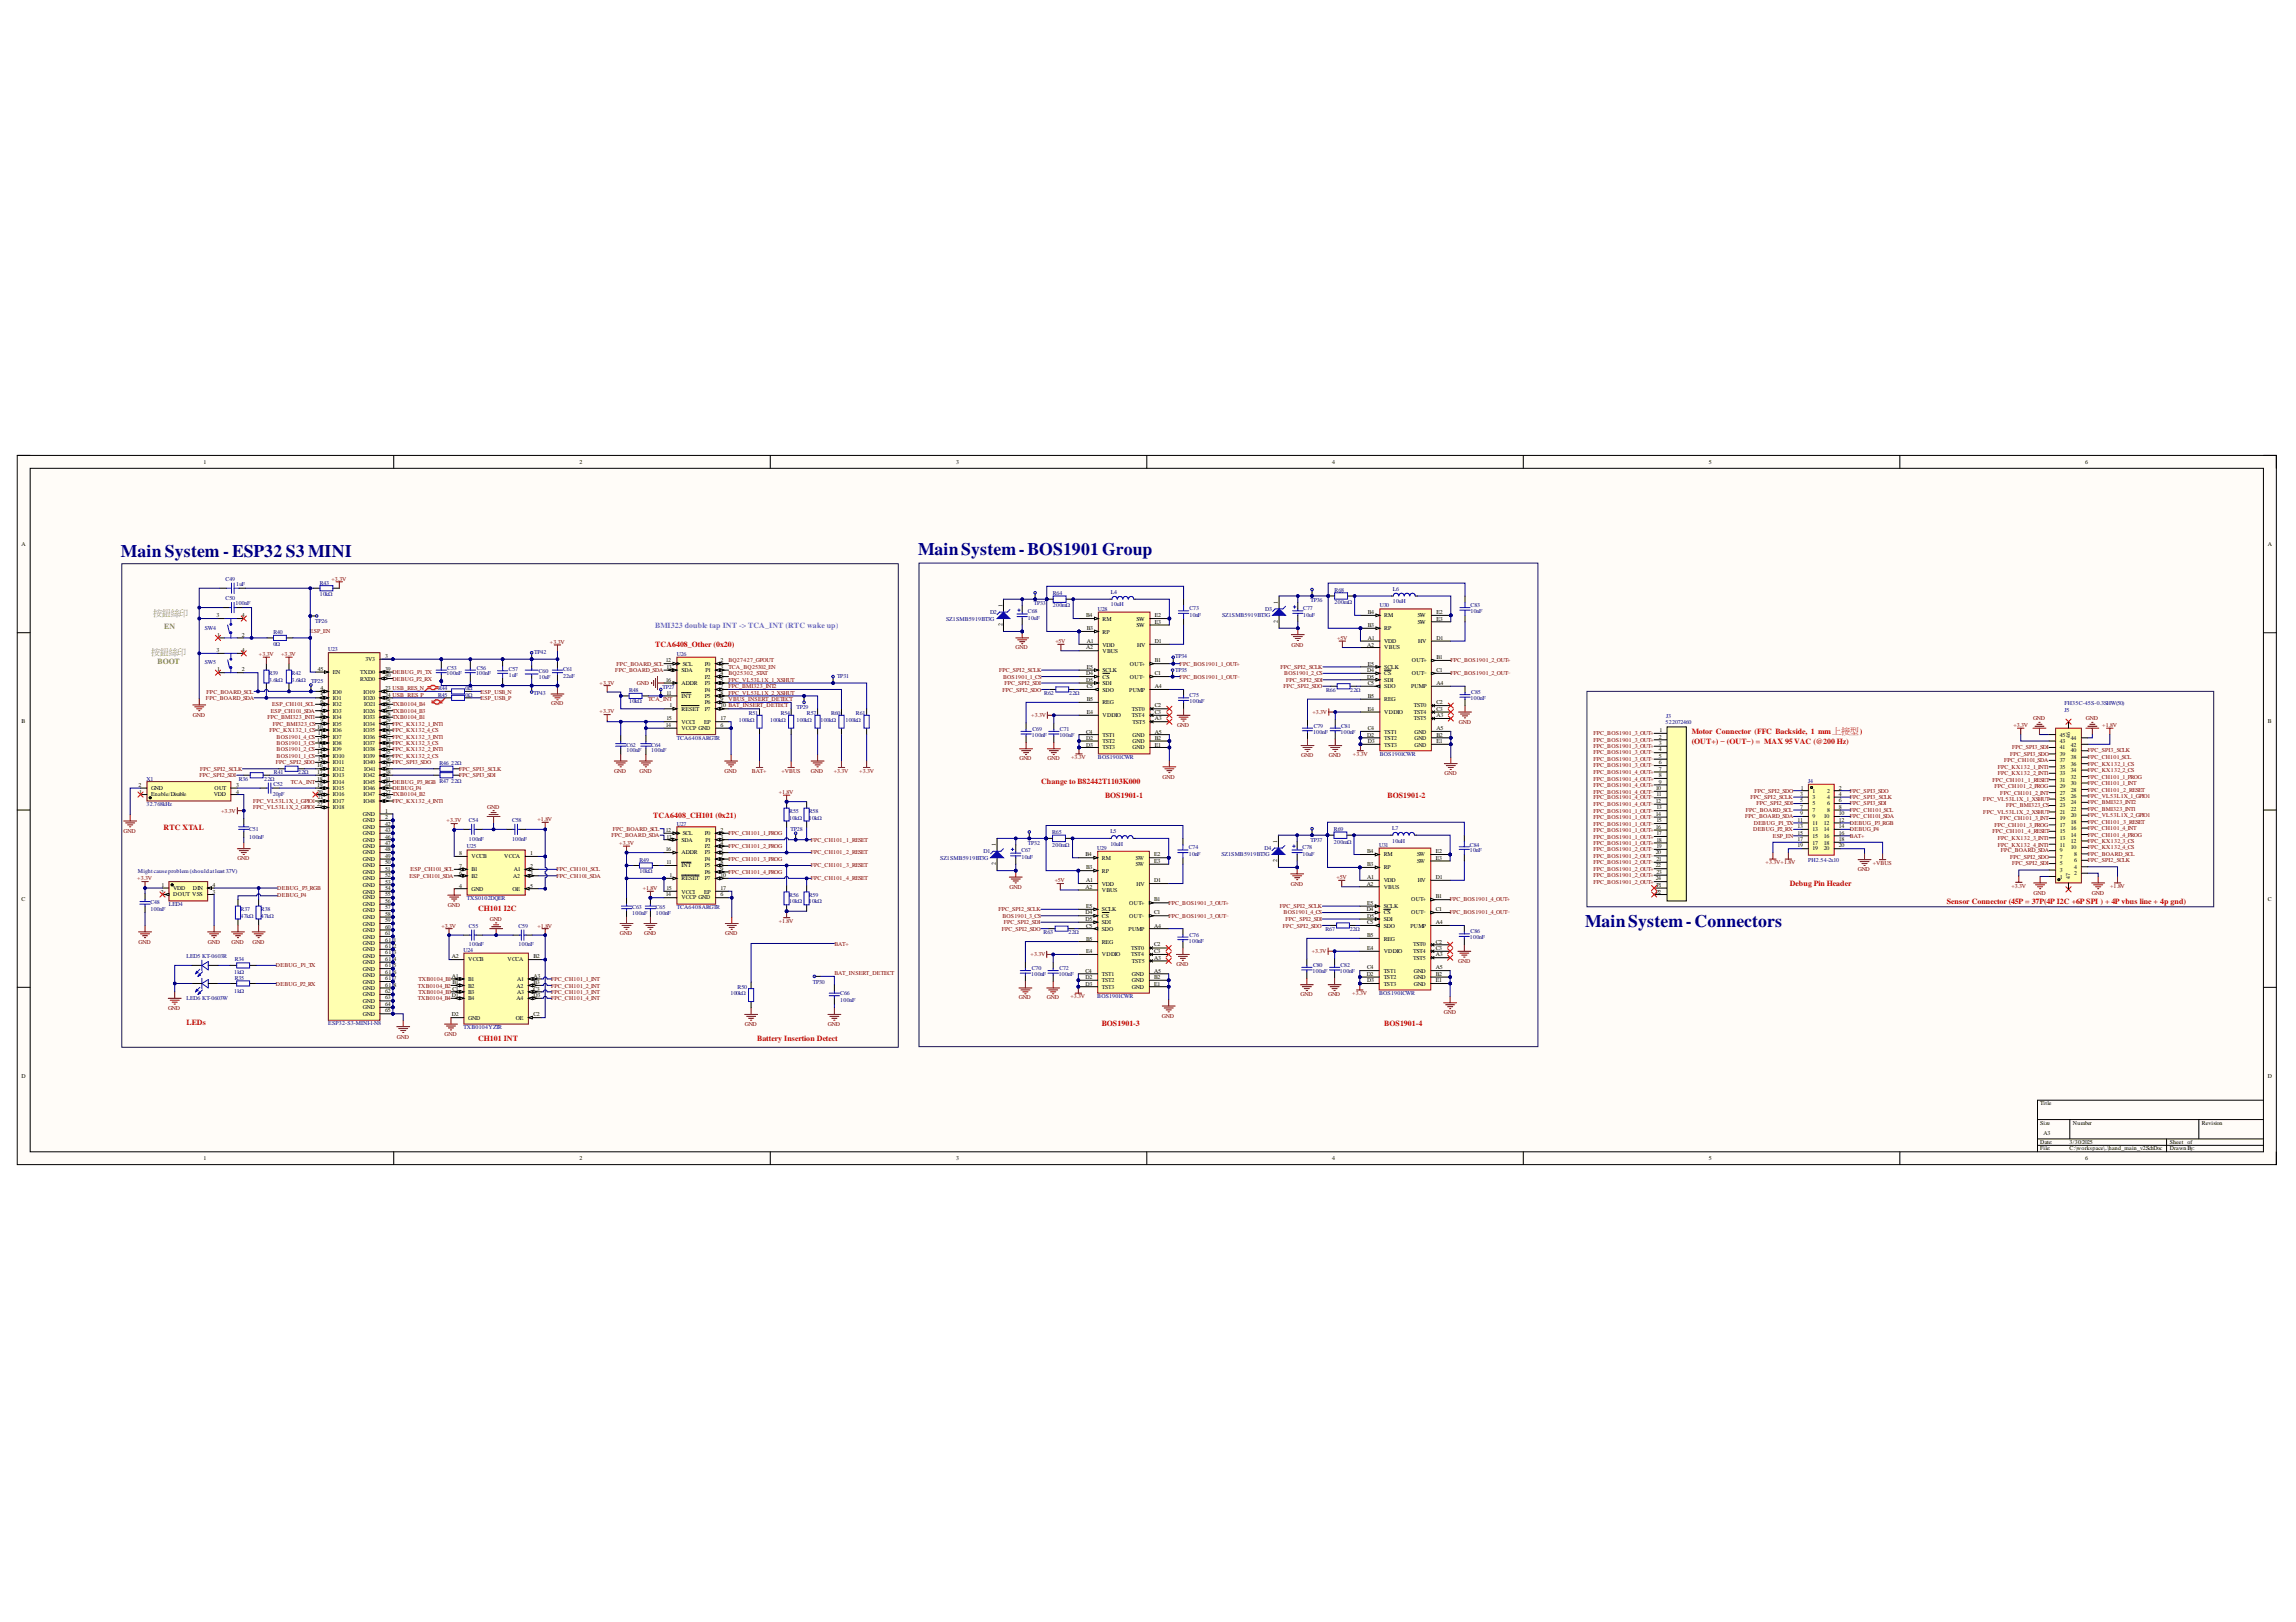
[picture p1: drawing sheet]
<svg xmlns="http://www.w3.org/2000/svg" width="297mm" height="210mm" viewBox="0 0 297 210" stroke-linecap="round" stroke-linejoin="round" font-family="sans-serif">
<defs><g id="words">
<g font-size="2.3" fill="#000080">
<text x="118.8" y="71.8">MainSystem-BOS1901Group</text>
<text x="15.7" y="72.1">Main System - ESP32 S3 MINI</text>
<text x="205.1" y="119.9">MainSystem-Connectors</text>
</g>
<g font-size="1.2" fill="#6aa84f">
<text x="19.8" y="79.7">按鈕絲印</text>
<text x="19.5" y="84.8">按鈕絲印</text>
</g>
<text font-size="1.2" fill="#f00" x="237" y="94.9">上接型</text>
<g font-size="1" fill="#6aa84f">
<text x="21.2" y="81.4">EN</text>
<text x="20.4" y="85.9">BOOT</text>
</g>
<g font-size="1" fill="#f00">
<text x="84.8" y="83.8">TCA6408_Other (0x20)</text>
<text x="218.9" y="94.9">Motor Connector (FFC Backside, 1 mm</text>
<text x="240.6" y="94.9">)</text>
<text x="134.7" y="101.4">Change to B82442T1103K000</text>
<text x="218.9" y="96.3">(OUT+) − (OUT−) = MAX 95 VAC (@200 Hz)</text>
<text x="21.1" y="107.4">RTC XTAL</text>
<text x="84.5" y="105.9">TCA6408_CH101 (0x21)</text>
<text x="143" y="103.3">BOS1901-1</text>
<text x="179.5" y="103.3">BOS1901-2</text>
<text x="61.8" y="117.9">CH101 I2C</text>
<text x="231.5" y="114.6">Debug Pin Header</text>
<text x="251.8" y="117">Sensor Connector (45P = 37P(4P I2C +6P SPI ) + 4P vbus line + 4p gnd)</text>
<text x="24.1" y="132.7">LEDs</text>
<text x="61.8" y="134.7">CH101 INT</text>
<text x="98" y="134.7">Battery Insertion Detect</text>
<text x="142.5" y="132.8">BOS1901-3</text>
<text x="179.1" y="132.8">BOS1901-4</text>
</g>
<text font-size="1" fill="#4a86e8" x="84.8" y="81.2">BMI323 double tap INT -&gt; TCA_INT (RTC wake up)</text>
<g font-size=".8">
<text x="26.3" y="60">1</text>
<text x="75" y="60">2</text>
<text x="123.7" y="60">3</text>
<text x="172.3" y="60">4</text>
<text x="221.1" y="60">5</text>
<text x="269.8" y="60">6</text>
<text x="2.8" y="70.7">A</text>
<text x="293.4" y="70.7">A</text>
<text x="28" y="79.9">3</text>
<text x="28.1" y="82.4">1</text>
<text x="31.3" y="82.4">2</text>
<text x="31.3" y="79.9">4</text>
<text x="129.7" y="81.1" transform="rotate(-90 129.7 81.1)">2</text>
<text x="129.7" y="78.5" transform="rotate(-90 129.7 78.5)">1</text>
<text x="140.5" y="79.9">B4</text>
<text x="140.6" y="81.6">B3</text>
<text x="140.6" y="83.3">A1</text>
<text x="142.6" y="80.3">RM</text>
<text x="142.6" y="82">RP</text>
<text x="142.6" y="83.7">VDD</text>
<text x="147" y="80.3">SW</text>
<text x="147" y="81.1">SW</text>
<text x="147.1" y="83.7">HV</text>
<text x="149.4" y="79.9">E2</text>
<text x="149.4" y="80.7">E3</text>
<text x="149.4" y="83.3">D1</text>
<text x="165.3" y="80.6" transform="rotate(-90 165.3 80.6)">2</text>
<text x="165.3" y="78.1" transform="rotate(-90 165.3 78.1)">1</text>
<text x="176.9" y="83.7">A2</text>
<text x="177" y="79.5">B4</text>
<text x="177" y="81.1">B3</text>
<text x="177" y="82.8">A1</text>
<text x="179.1" y="79.9">RM</text>
<text x="179.1" y="81.6">RP</text>
<text x="179.1" y="83.3">VDD</text>
<text x="183.4" y="79.9">SW</text>
<text x="183.4" y="80.7">SW</text>
<text x="183.5" y="83.3">HV</text>
<text x="185.9" y="79.5">E2</text>
<text x="185.9" y="80.3">E3</text>
<text x="185.9" y="82.8">D1</text>
<text x="28" y="84.4">3</text>
<text x="28.1" y="86.9">1</text>
<text x="31.3" y="86.9">2</text>
<text x="31.3" y="84.4">4</text>
<text x="41.1" y="86.8">45</text>
<text x="41.5" y="89.3">4</text>
<text x="43.1" y="87.2">EN</text>
<text x="43.1" y="89.8">IO0</text>
<text x="46.6" y="87.2">TXD0</text>
<text x="46.6" y="88.1">RXD0</text>
<text x="47" y="89.8">IO19</text>
<text x="47.3" y="85.5">3V3</text>
<text x="49.8" y="85.1">3</text>
<text x="49.8" y="86.8">39</text>
<text x="49.8" y="87.7">40</text>
<text x="49.8" y="89.3">23 USB_RES_N</text>
<text x="86.1" y="85.7">12</text>
<text x="86.1" y="88.2">16</text>
<text x="86.2" y="89.9">11</text>
<text x="86.2" y="86.6">13</text>
<text x="88.2" y="87">SDA</text>
<text x="88.2" y="88.7">ADDR</text>
<text x="88.3" y="86.1">SCL</text>
<text x="91.2" y="86.1">P0</text>
<text x="91.2" y="87.8">P2</text>
<text x="91.2" y="88.7">P3</text>
<text x="91.2" y="89.5">P4</text>
<text x="91.3" y="87">P1</text>
<text x="93.2" y="85.7">2</text>
<text x="93.2" y="86.6">3</text>
<text x="93.2" y="87.4">4</text>
<text x="93.2" y="88.2">5</text>
<text x="93.2" y="89.1">7</text>
<text x="93.2" y="89.9">8</text>
<text x="140.5" y="84">A2</text>
<text x="140.5" y="87.4">D4</text>
<text x="140.5" y="88.2">D5</text>
<text x="140.6" y="86.6">E5</text>
<text x="140.6" y="89.1">C5</text>
<text x="142.6" y="84.4">VBUS</text>
<text x="142.6" y="87">SCLK</text>
<text x="142.6" y="87.8">CS</text>
<text x="142.6" y="88.7">SDI</text>
<text x="142.6" y="89.5">SDO</text>
<text x="146.1" y="89.5">PUMP</text>
<text x="146.2" y="86.1">OUT+</text>
<text x="146.2" y="87.8">OUT−</text>
<text x="149.4" y="85.7">B1</text>
<text x="149.4" y="87.4">C1</text>
<text x="149.4" y="89.1">A4</text>
<text x="176.9" y="87">D4</text>
<text x="176.9" y="87.8">D5</text>
<text x="177" y="86.1">E5</text>
<text x="177" y="88.7">C5</text>
<text x="179.1" y="84">VBUS</text>
<text x="179.1" y="86.6">SCLK</text>
<text x="179.1" y="87.4">CS</text>
<text x="179.1" y="88.2">SDI</text>
<text x="179.1" y="89.1">SDO</text>
<text x="182.6" y="89.1">PUMP</text>
<text x="182.6" y="85.7">OUT+</text>
<text x="182.6" y="87.4">OUT−</text>
<text x="185.9" y="85.3">B1</text>
<text x="185.9" y="87">C1</text>
<text x="185.9" y="88.7">A4</text>
<text x="2.8" y="93.6">B</text>
<text x="41" y="94.3">10</text>
<text x="41.1" y="95.2">11</text>
<text x="41.5" y="90.2">5</text>
<text x="41.5" y="91">6</text>
<text x="41.5" y="91.8">7</text>
<text x="41.5" y="92.6">8</text>
<text x="41.5" y="93.5">9</text>
<text x="43.1" y="90.5">IO1</text>
<text x="43.1" y="91.4">IO2</text>
<text x="43.1" y="92.2">IO3</text>
<text x="43.1" y="93.1">IO4</text>
<text x="43.1" y="93.9">IO5</text>
<text x="43.1" y="94.8">IO6</text>
<text x="43.1" y="95.6">IO7</text>
<text x="47" y="90.5">IO20</text>
<text x="47" y="92.2">IO26</text>
<text x="47" y="93.1">IO33</text>
<text x="47" y="93.9">IO34</text>
<text x="47" y="94.8">IO35</text>
<text x="47" y="95.6">IO36</text>
<text x="47.1" y="91.4">IO21</text>
<text x="49.8" y="90.2">24 USB_RES_P</text>
<text x="49.8" y="91">25</text>
<text x="49.8" y="91.8">26</text>
<text x="49.8" y="92.6">28</text>
<text x="49.8" y="93.5">29</text>
<text x="49.8" y="94.3">31</text>
<text x="49.8" y="95.2">32</text>
<text x="86.1" y="94.1">14</text>
<text x="86.2" y="93.2">15</text>
<text x="86.6" y="91.5">1</text>
<text x="88.2" y="92">RESET</text>
<text x="88.2" y="90.3">INT</text>
<text x="88.2" y="94.5">VCCP GND</text>
<text x="88.2" y="93.7">VCCI</text>
<text x="91.1" y="93.7">EP</text>
<text x="91.2" y="90.3">P5</text>
<text x="91.2" y="91.1">P6</text>
<text x="91.2" y="92">P7</text>
<text x="93.2" y="94.1">6</text>
<text x="93.2" y="90.7">9</text>
<text x="93.2" y="91.5">10 BAT_INSERT_DETECT</text>
<text x="93.2" y="93.2">17</text>
<text x="140.5" y="94.9">C4</text>
<text x="140.5" y="95.8">D2</text>
<text x="140.6" y="92.4">E4</text>
<text x="140.6" y="90.7">B5</text>
<text x="142.6" y="92.8">VDDIO</text>
<text x="142.6" y="91.1">REG</text>
<text x="142.6" y="95.3">TST1</text>
<text x="146.4" y="92">TST0</text>
<text x="146.4" y="92.8">TST4</text>
<text x="146.5" y="95.3">GND</text>
<text x="146.5" y="93.7">TST5</text>
<text x="149.4" y="94.9">A5</text>
<text x="149.4" y="95.8">B2</text>
<text x="149.4" y="91.5">C2</text>
<text x="149.4" y="92.4">C3</text>
<text x="149.4" y="93.2">A3</text>
<text x="176.9" y="95.3">D2</text>
<text x="177" y="92">E4</text>
<text x="177" y="90.3">B5</text>
<text x="177" y="94.5">C4</text>
<text x="179.1" y="92.4">VDDIO</text>
<text x="179.1" y="90.7">REG</text>
<text x="179.1" y="94.9">TST1</text>
<text x="179.1" y="95.8">TST2</text>
<text x="182.9" y="91.5">TST0</text>
<text x="182.9" y="92.4">TST4</text>
<text x="182.9" y="93.2">TST5</text>
<text x="183" y="94.9">GND</text>
<text x="183" y="95.8">GND</text>
<text x="185.9" y="94.5">A5</text>
<text x="185.9" y="95.3">B2</text>
<text x="185.9" y="91.1">C2</text>
<text x="185.9" y="92">C3</text>
<text x="185.9" y="92.8">A3</text>
<text x="214.6" y="95.6">2</text>
<text x="214.7" y="94.8">1</text>
<text x="266.5" y="95.3">45</text>
<text x="267.8" y="95.5" transform="rotate(-90 267.8 95.5)">46</text>
<text x="267.9" y="95.8">44</text>
<text x="293.4" y="93.6">B</text>
<text x="17.9" y="101.9">2</text>
<text x="30.5" y="101.9">3</text>
<text x="41" y="96">12</text>
<text x="41" y="97.6">14</text>
<text x="41" y="99.3">16</text>
<text x="41" y="100.2">17</text>
<text x="41" y="101">18</text>
<text x="41" y="101.9">19</text>
<text x="41.1" y="96.8">13</text>
<text x="41.1" y="98.5">15</text>
<text x="43.1" y="96.4">IO8</text>
<text x="43.1" y="97.2">IO9</text>
<text x="43.1" y="98.1">IO10</text>
<text x="43.1" y="98.9">IO11</text>
<text x="43.1" y="99.7">IO12</text>
<text x="43.1" y="100.6">IO13</text>
<text x="43.1" y="101.4">IO14</text>
<text x="47" y="96.4">IO37</text>
<text x="47" y="97.2">IO38</text>
<text x="47" y="98.1">IO39</text>
<text x="47" y="98.9">IO40</text>
<text x="47" y="100.6">IO42</text>
<text x="47" y="101.4">IO45</text>
<text x="47.1" y="99.7">IO41</text>
<text x="49.8" y="96">33</text>
<text x="49.8" y="96.8">34</text>
<text x="49.8" y="97.6">35</text>
<text x="49.8" y="98.5">36</text>
<text x="49.8" y="99.3">37</text>
<text x="49.8" y="100.2">38</text>
<text x="49.8" y="101">41</text>
<text x="49.8" y="101.9">44</text>
<text x="140.5" y="96.6">D3</text>
<text x="142.6" y="96.2">TST2</text>
<text x="142.6" y="97">TST3</text>
<text x="146.5" y="96.2">GND</text>
<text x="146.5" y="97">GND</text>
<text x="149.4" y="96.6">E1</text>
<text x="177" y="96.2">D3</text>
<text x="179.1" y="96.6">TST3</text>
<text x="183" y="96.6">GND</text>
<text x="185.9" y="96.2">E1</text>
<text x="214.6" y="96.4">3</text>
<text x="214.6" y="97.2">4</text>
<text x="214.6" y="98.1">5</text>
<text x="214.6" y="98.9">6</text>
<text x="214.6" y="99.7">7</text>
<text x="214.6" y="100.6">8</text>
<text x="214.6" y="101.4">9</text>
<text x="266.5" y="101.2">31</text>
<text x="266.5" y="100.3">33</text>
<text x="266.5" y="99.5">35</text>
<text x="266.5" y="98.6">37</text>
<text x="266.5" y="97.8">39</text>
<text x="266.5" y="97">41</text>
<text x="266.5" y="96.2">43</text>
<text x="267.9" y="96.6">42</text>
<text x="267.9" y="97.4">40</text>
<text x="267.9" y="98.2">38</text>
<text x="267.9" y="99.1">36</text>
<text x="267.9" y="99.9">34</text>
<text x="267.9" y="100.8">32</text>
<text x="267.9" y="101.6">30</text>
<text x="18" y="102.7">1</text>
<text x="19.5" y="103">Enable/Disable</text>
<text x="19.5" y="102.3">GND</text>
<text x="27.7" y="103">VDD</text>
<text x="27.7" y="102.3">OUT</text>
<text x="30.5" y="102.7">4</text>
<text x="41" y="102.7">20</text>
<text x="41" y="104.3">22</text>
<text x="41.1" y="103.5">21</text>
<text x="43.1" y="102.3">IO15</text>
<text x="43.1" y="103">IO16</text>
<text x="43.1" y="103.9">IO17</text>
<text x="43.1" y="104.7">IO18</text>
<text x="47" y="105.6">GND</text>
<text x="47" y="106.4">GND</text>
<text x="47" y="107.3">GND</text>
<text x="47" y="102.3">IO46</text>
<text x="47" y="103">IO47</text>
<text x="47" y="103.9">IO48</text>
<text x="49.8" y="102.7">27</text>
<text x="49.8" y="103.5">30</text>
<text x="49.8" y="105.2">1</text>
<text x="49.8" y="106">2</text>
<text x="49.8" y="106.8">42</text>
<text x="49.8" y="107.7">43</text>
<text x="86.1" y="107.7">12</text>
<text x="93.2" y="107.7">2</text>
<text x="214.2" y="102.3">10</text>
<text x="214.2" y="103.9">12</text>
<text x="214.2" y="105.6">14</text>
<text x="214.2" y="107.3">16</text>
<text x="214.3" y="103">11</text>
<text x="214.3" y="104.7">13</text>
<text x="214.3" y="106.4">15</text>
<text x="232.6" y="106.3">11</text>
<text x="232.6" y="107.2">13</text>
<text x="232.9" y="103">3</text>
<text x="232.9" y="103.8">5</text>
<text x="232.9" y="104.6">7</text>
<text x="232.9" y="105.5">9</text>
<text x="233" y="102.2">1</text>
<text x="234.5" y="102.6">1</text>
<text x="234.5" y="103.4">3</text>
<text x="234.5" y="104.2">5</text>
<text x="234.5" y="105.1">7</text>
<text x="234.5" y="105.9">9</text>
<text x="234.5" y="106.8">11</text>
<text x="234.5" y="107.6">13</text>
<text x="235.9" y="107.6">14</text>
<text x="235.9" y="106.8">12</text>
<text x="235.9" y="105.9">10</text>
<text x="236.4" y="105.1">8</text>
<text x="236.4" y="104.2">6</text>
<text x="236.4" y="103.4">4</text>
<text x="236.4" y="102.6">2</text>
<text x="237.9" y="107.2">14</text>
<text x="237.9" y="106.3">12</text>
<text x="237.9" y="105.5">10</text>
<text x="237.9" y="104.6">8</text>
<text x="237.9" y="103.8">6</text>
<text x="237.9" y="103">4</text>
<text x="237.9" y="102.2">2</text>
<text x="266.5" y="107.9">15</text>
<text x="266.5" y="107">17</text>
<text x="266.5" y="106.2">19</text>
<text x="266.5" y="105.3">21</text>
<text x="266.5" y="104.5">23</text>
<text x="266.5" y="103.6">25</text>
<text x="266.5" y="102.9">27</text>
<text x="266.5" y="102">29</text>
<text x="267.9" y="102.4">28</text>
<text x="267.9" y="103.2">26</text>
<text x="267.9" y="104.1">24</text>
<text x="267.9" y="104.9">22</text>
<text x="267.9" y="105.7">20</text>
<text x="267.9" y="106.6">18</text>
<text x="267.9" y="107.4">16</text>
<text x="47" y="108.1">GND</text>
<text x="47" y="109">GND</text>
<text x="47" y="109.7">GND</text>
<text x="47" y="110.6">GND</text>
<text x="47" y="111.4">GND</text>
<text x="47" y="112.3">GND</text>
<text x="47" y="113.1">GND</text>
<text x="47" y="113.9">GND</text>
<text x="49.8" y="108.5">46</text>
<text x="49.8" y="109.4">47</text>
<text x="49.8" y="110.1">48</text>
<text x="49.8" y="111">49</text>
<text x="49.8" y="111.8">50</text>
<text x="49.8" y="112.7">51</text>
<text x="49.8" y="113.5">52</text>
<text x="59.4" y="110.6">8</text>
<text x="59.4" y="112.3">7</text>
<text x="59.4" y="113.2">6</text>
<text x="61" y="111.1">VCCB</text>
<text x="61" y="112.8">B1</text>
<text x="61" y="113.6">B2</text>
<text x="65.2" y="111.1">VCCA</text>
<text x="66.4" y="113.6">A2</text>
<text x="66.5" y="112.8">A1</text>
<text x="68.6" y="110.6">1</text>
<text x="68.6" y="112.3">2</text>
<text x="68.6" y="113.2">3</text>
<text x="86.1" y="110.1">16</text>
<text x="86.2" y="111.8">11</text>
<text x="86.2" y="108.5">13</text>
<text x="86.6" y="113.5">1</text>
<text x="88.2" y="113.9">RESET</text>
<text x="88.2" y="112.3">INT</text>
<text x="88.2" y="109">SDA</text>
<text x="88.2" y="110.6">ADDR</text>
<text x="88.3" y="108.1">SCL</text>
<text x="91.2" y="108.1">P0</text>
<text x="91.2" y="109.7">P2</text>
<text x="91.2" y="110.6">P3</text>
<text x="91.2" y="111.4">P4</text>
<text x="91.2" y="112.3">P5</text>
<text x="91.2" y="113.1">P6</text>
<text x="91.2" y="113.9">P7</text>
<text x="91.3" y="109">P1</text>
<text x="93.2" y="108.5">3</text>
<text x="93.2" y="109.4">4</text>
<text x="93.2" y="110.1">5</text>
<text x="93.2" y="111">7</text>
<text x="93.2" y="111.8">8</text>
<text x="93.2" y="112.7">9</text>
<text x="93.2" y="113.5">10</text>
<text x="128.8" y="112" transform="rotate(-90 128.8 112)">2</text>
<text x="128.8" y="109.5" transform="rotate(-90 128.8 109.5)">1</text>
<text x="140.4" y="110.8">B4</text>
<text x="140.5" y="112.5">B3</text>
<text x="142.5" y="111.2">RM</text>
<text x="142.5" y="112.9">RP</text>
<text x="146.9" y="111.2">SW</text>
<text x="146.9" y="112.1">SW</text>
<text x="149.3" y="110.8">E2</text>
<text x="149.3" y="111.7">E3</text>
<text x="165.2" y="111.6" transform="rotate(-90 165.2 111.6)">2</text>
<text x="165.2" y="109" transform="rotate(-90 165.2 109)">1</text>
<text x="176.9" y="110.4">B4</text>
<text x="176.9" y="112.1">B3</text>
<text x="176.9" y="113.8">A1</text>
<text x="179" y="110.8">RM</text>
<text x="179" y="112.5">RP</text>
<text x="183.3" y="110.8">SW</text>
<text x="183.3" y="111.7">SW</text>
<text x="185.8" y="110.4">E2</text>
<text x="185.8" y="111.2">E3</text>
<text x="185.8" y="113.8">D1</text>
<text x="214.2" y="110.6">20</text>
<text x="214.2" y="112.3">22</text>
<text x="214.2" y="113.9">24</text>
<text x="214.3" y="108.1">17</text>
<text x="214.3" y="109">18</text>
<text x="214.3" y="109.7">19</text>
<text x="214.3" y="111.4">21</text>
<text x="214.3" y="113.1">23</text>
<text x="232.6" y="108">15</text>
<text x="232.6" y="108.9">17</text>
<text x="232.6" y="109.6">19</text>
<text x="234.5" y="108.4">15</text>
<text x="234.5" y="109.3">17</text>
<text x="234.5" y="110.1">19</text>
<text x="235.9" y="110.1">20</text>
<text x="235.9" y="109.3">18</text>
<text x="235.9" y="108.4">16</text>
<text x="237.9" y="109.6">20</text>
<text x="237.9" y="108.9">18</text>
<text x="237.9" y="108">16</text>
<text x="266.5" y="113.7">1</text>
<text x="266.5" y="112.8">3</text>
<text x="266.5" y="112">5</text>
<text x="266.5" y="111.2">7</text>
<text x="266.5" y="110.3">9</text>
<text x="266.5" y="109.5">11</text>
<text x="266.5" y="108.7">13</text>
<text x="267.8" y="113.7" transform="rotate(-90 267.8 113.7)">47</text>
<text x="267.9" y="108.3">14</text>
<text x="267.9" y="109.1">12</text>
<text x="267.9" y="109.9">10</text>
<text x="268.3" y="110.7">8</text>
<text x="268.3" y="111.6">6</text>
<text x="268.3" y="112.4">4</text>
<text x="268.3" y="113.3">2</text>
<text x="2.8" y="116.6">C</text>
<text x="20.8" y="115.6">2</text>
<text x="20.9" y="114.8">1</text>
<text x="22.4" y="115.2">VDD</text>
<text x="22.4" y="116">DOUT VSS</text>
<text x="25" y="115.2">DIN</text>
<text x="27.5" y="115.6">3</text>
<text x="27.5" y="114.8">4</text>
<text x="47" y="114.8">GND</text>
<text x="47" y="115.6">GND</text>
<text x="47" y="116.4">GND</text>
<text x="47" y="117.2">GND</text>
<text x="47" y="118.1">GND</text>
<text x="47" y="118.9">GND</text>
<text x="47" y="119.8">GND</text>
<text x="49.8" y="114.4">53</text>
<text x="49.8" y="115.2">54</text>
<text x="49.8" y="116">55</text>
<text x="49.8" y="116.8">56</text>
<text x="49.8" y="117.7">57</text>
<text x="49.8" y="118.5">58</text>
<text x="49.8" y="119.4">59</text>
<text x="59.4" y="114.9">4</text>
<text x="61" y="115.3">GND</text>
<text x="66.3" y="115.3">OE</text>
<text x="68.6" y="114.9">5</text>
<text x="86.1" y="116">14</text>
<text x="86.2" y="115.2">15</text>
<text x="88.2" y="116.4">VCCP GND</text>
<text x="88.2" y="115.6">VCCI</text>
<text x="91.1" y="115.6">EP</text>
<text x="93.2" y="116">6</text>
<text x="93.2" y="115.2">17</text>
<text x="140.4" y="115">A2</text>
<text x="140.4" y="118.3">D4</text>
<text x="140.4" y="119.2">D5</text>
<text x="140.5" y="114.2">A1</text>
<text x="140.5" y="117.5">E5</text>
<text x="142.5" y="114.6">VDD</text>
<text x="142.5" y="115.5">VBUS</text>
<text x="142.5" y="117.9">SCLK</text>
<text x="142.5" y="118.8">CS</text>
<text x="142.5" y="119.6">SDI</text>
<text x="146.1" y="117.1">OUT+</text>
<text x="146.1" y="118.8">OUT−</text>
<text x="147" y="114.6">HV</text>
<text x="149.3" y="114.2">D1</text>
<text x="149.3" y="116.6">B1</text>
<text x="149.3" y="118.3">C1</text>
<text x="176.8" y="114.6">A2</text>
<text x="176.8" y="117.9">D4</text>
<text x="176.9" y="117.1">E5</text>
<text x="176.9" y="118.8">D5</text>
<text x="176.9" y="119.6">C5</text>
<text x="179" y="114.2">VDD</text>
<text x="179" y="115">VBUS</text>
<text x="179" y="117.5">SCLK</text>
<text x="179" y="118.3">CS</text>
<text x="179" y="119.2">SDI</text>
<text x="182.6" y="116.6">OUT+</text>
<text x="182.6" y="118.3">OUT−</text>
<text x="183.4" y="114.2">HV</text>
<text x="185.8" y="116.2">B1</text>
<text x="185.8" y="117.9">C1</text>
<text x="185.8" y="119.6">A4</text>
<text x="214.2" y="115.6">P2</text>
<text x="214.3" y="114.8">P1</text>
<text x="293.4" y="116.6">C</text>
<text x="47" y="120.6">GND</text>
<text x="47" y="121.5">GND</text>
<text x="47" y="122.3">GND</text>
<text x="47" y="123.1">GND</text>
<text x="47" y="123.9">GND</text>
<text x="47" y="124.8">GND</text>
<text x="47" y="125.6">GND</text>
<text x="49.8" y="120.2">60</text>
<text x="49.8" y="121">61</text>
<text x="49.8" y="121.9">61_1</text>
<text x="49.8" y="122.6">61_2</text>
<text x="49.8" y="123.5">61_3</text>
<text x="49.8" y="124.3">61_4</text>
<text x="49.8" y="125.2">61_5</text>
<text x="58.5" y="124">A2</text>
<text x="60.6" y="124.4">VCCB</text>
<text x="65.6" y="124.4">VCCA</text>
<text x="69" y="124">B2</text>
<text x="140.4" y="125.9">C4</text>
<text x="140.5" y="120">C5</text>
<text x="140.5" y="123.3">E4</text>
<text x="140.5" y="121.7">B5</text>
<text x="142.5" y="120.5">SDO</text>
<text x="142.5" y="123.7">VDDIO</text>
<text x="142.5" y="122.1">REG</text>
<text x="146" y="120.5">PUMP</text>
<text x="146.4" y="122.9">TST0</text>
<text x="146.4" y="123.7">TST4</text>
<text x="146.4" y="124.6">TST5</text>
<text x="149.3" y="120">A4</text>
<text x="149.3" y="125.9">A5</text>
<text x="149.3" y="122.5">C2</text>
<text x="149.3" y="123.3">C3</text>
<text x="149.3" y="124.2">A3</text>
<text x="176.9" y="122.9">E4</text>
<text x="176.9" y="121.3">B5</text>
<text x="176.9" y="125.4">C4</text>
<text x="179" y="120">SDO</text>
<text x="179" y="123.3">VDDIO</text>
<text x="179" y="121.7">REG</text>
<text x="179" y="125.9">TST1</text>
<text x="182.5" y="120">PUMP</text>
<text x="182.8" y="122.5">TST0</text>
<text x="182.8" y="123.3">TST4</text>
<text x="182.8" y="124.2">TST5</text>
<text x="182.9" y="125.9">GND</text>
<text x="185.8" y="125.4">A5</text>
<text x="185.8" y="122.1">C2</text>
<text x="185.8" y="122.9">C3</text>
<text x="185.8" y="123.7">A3</text>
<text x="47" y="126.5">GND</text>
<text x="47" y="127.3">GND</text>
<text x="47" y="128.1">GND</text>
<text x="47" y="128.9">GND</text>
<text x="47" y="129.8">GND</text>
<text x="47" y="130.6">GND</text>
<text x="47" y="131.4">GND</text>
<text x="49.8" y="126">61_6</text>
<text x="49.8" y="126.9">61_7</text>
<text x="49.8" y="127.7">61_8</text>
<text x="49.8" y="128.6">62</text>
<text x="49.8" y="129.3">63</text>
<text x="49.8" y="130.2">64</text>
<text x="49.8" y="131">65</text>
<text x="58.5" y="126.5">A1</text>
<text x="58.5" y="129">D1</text>
<text x="58.5" y="131.5">D2</text>
<text x="58.5" y="127.4">B1</text>
<text x="58.5" y="128.2">C1</text>
<text x="60.6" y="127">B1</text>
<text x="60.6" y="127.8">B2</text>
<text x="60.6" y="128.7">B3</text>
<text x="60.6" y="129.4">B4</text>
<text x="60.6" y="131.9">GND</text>
<text x="66.7" y="131.9">OE</text>
<text x="66.8" y="127.8">A2</text>
<text x="66.8" y="129.4">A4</text>
<text x="66.9" y="127">A1</text>
<text x="66.9" y="128.7">A3</text>
<text x="69" y="126.5">A3</text>
<text x="69" y="127.4">B3</text>
<text x="69" y="128.2">C3</text>
<text x="69" y="129">D3</text>
<text x="69" y="131.5">C2</text>
<text x="140.4" y="126.7">D2</text>
<text x="140.4" y="127.6">D3</text>
<text x="142.5" y="126.3">TST1</text>
<text x="142.5" y="127.1">TST2</text>
<text x="142.5" y="128">TST3</text>
<text x="146.4" y="126.3">GND</text>
<text x="146.4" y="127.1">GND</text>
<text x="146.4" y="128">GND</text>
<text x="149.3" y="126.7">B2</text>
<text x="149.3" y="127.6">E1</text>
<text x="176.8" y="126.3">D2</text>
<text x="176.9" y="127.1">D3</text>
<text x="179" y="126.7">TST2</text>
<text x="179" y="127.6">TST3</text>
<text x="182.9" y="126.7">GND</text>
<text x="182.9" y="127.6">GND</text>
<text x="185.8" y="126.3">B2</text>
<text x="185.8" y="127.1">E1</text>
<text x="2.8" y="139.5">D</text>
<text x="263.9" y="143">Title</text>
<text x="293.4" y="139.5">D</text>
<text x="263.9" y="145.6">Size</text>
<text x="263.9" y="148.1">Date:</text>
<text x="263.9" y="148.9">File:</text>
<text x="264.4" y="146.8">A3</text>
<text x="267.8" y="148.1">3/30/2025</text>
<text x="267.8" y="148.9">C:\workspace\..\hand_main_v2.SchDoc</text>
<text x="268.2" y="145.6">Number</text>
<text x="280.7" y="148.1">Sheet of</text>
<text x="280.7" y="148.9">DrawnBy:</text>
<text x="284.8" y="145.6">Revision</text>
<text x="26.3" y="150.1">1</text>
<text x="75" y="150.1">2</text>
<text x="123.7" y="150.1">3</text>
<text x="172.3" y="150.1">4</text>
<text x="221.1" y="150.1">5</text>
<text x="269.8" y="150.1">6</text>
</g>
<g font-size=".8" fill="#000080">
<text x="29.2" y="77.7">C50</text>
<text x="29.2" y="75.2">C49</text>
<text x="30.5" y="75.8">1uF</text>
<text x="41.4" y="77.2">10kΩ</text>
<text x="41.4" y="75.7">R43</text>
<text x="136.2" y="77">R64</text>
<text x="143.7" y="76.9">L4</text>
<text x="169.5" y="77.9">TP36</text>
<text x="172.7" y="76.6">R68</text>
<text x="180.2" y="76.5">L6</text>
<text x="26.5" y="81.6">SW4</text>
<text x="30.5" y="78.4">100nF</text>
<text x="35.4" y="83.6">0Ω</text>
<text x="35.4" y="82.1">R40</text>
<text x="40.8" y="80.6">TP26</text>
<text x="122.4" y="80.3">SZ1SMB5919BT3G</text>
<text x="128.1" y="79.5">D2</text>
<text x="133" y="80.2">10uF</text>
<text x="133" y="79.4">C68</text>
<text x="133.7" y="78.4">TP33</text>
<text x="136.2" y="78.6">200mΩ</text>
<text x="142" y="79">U28</text>
<text x="143.7" y="78.4">10uH</text>
<text x="153.9" y="79.8">10nF</text>
<text x="153.9" y="78.9">C73</text>
<text x="158.1" y="79.9">SZ1SMB5919BT3G</text>
<text x="163.7" y="79">D3</text>
<text x="168.6" y="79.8">10uF</text>
<text x="168.6" y="78.9">C77</text>
<text x="172.7" y="78.2">200mΩ</text>
<text x="178.5" y="78.6">U30</text>
<text x="180.2" y="78">10uH</text>
<text x="190.3" y="79.4">10nF</text>
<text x="190.3" y="78.5">C83</text>
<text x="26.5" y="85.9">SW5</text>
<text x="34.8" y="88.2">3.6kΩ</text>
<text x="34.8" y="87.4">R39</text>
<text x="37.7" y="88.2">3.6kΩ</text>
<text x="37.7" y="87.4">R42</text>
<text x="40.3" y="88.4">TP25</text>
<text x="42.5" y="84.3">U23</text>
<text x="56.7" y="89.3">R44</text>
<text x="57.8" y="87.4">100nF</text>
<text x="57.9" y="86.6">C53</text>
<text x="60.2" y="89.3">0Ω</text>
<text x="61.6" y="87.4">100nF</text>
<text x="61.7" y="86.6">C56</text>
<text x="65.8" y="87.6">1uF</text>
<text x="65.8" y="86.8">C57</text>
<text x="69" y="89.9">TP43</text>
<text x="69.1" y="84.7">TP42</text>
<text x="69.7" y="87.1">C60</text>
<text x="69.7" y="87.9">10uF</text>
<text x="72.8" y="86.8">C61</text>
<text x="72.8" y="87.7">22uF</text>
<text x="81.4" y="89.6">R48</text>
<text x="85.7" y="89.2">TP27</text>
<text x="87.6" y="84.9">U26</text>
<text x="108.3" y="87.7">TP31</text>
<text x="135.1" y="89.9">R62</text>
<text x="138.3" y="89.9">22Ω</text>
<text x="152" y="85.1">TP34</text>
<text x="152" y="87">TP35</text>
<text x="171.6" y="89.5">R66</text>
<text x="174.7" y="89.5">22Ω</text>
<text x="190.3" y="89.9">C85</text>
<text x="56.7" y="90.2">R45</text>
<text x="60.2" y="90.2">0Ω</text>
<text x="81.4" y="91">10kΩ</text>
<text x="87.6" y="95.8">TCA6408ARGTR</text>
<text x="95.6" y="93.4">100kΩ</text>
<text x="96.9" y="92.6">R51</text>
<text x="99.7" y="93.4">100kΩ</text>
<text x="101" y="92.6">R54</text>
<text x="103" y="93.4">100kΩ</text>
<text x="103" y="91.7">TP29</text>
<text x="104.4" y="92.6">R57</text>
<text x="106.2" y="93.4">100kΩ</text>
<text x="107.5" y="92.6">R60</text>
<text x="109.4" y="93.4">100kΩ</text>
<text x="110.7" y="92.6">R61</text>
<text x="133.5" y="95.3">100nF</text>
<text x="133.6" y="94.6">C69</text>
<text x="137" y="95.3">100nF</text>
<text x="137.1" y="94.6">C71</text>
<text x="153.9" y="90.2">C75</text>
<text x="153.9" y="91">100nF</text>
<text x="169.9" y="94.9">100nF</text>
<text x="170" y="94.2">C79</text>
<text x="173.4" y="94.9">100nF</text>
<text x="173.5" y="94.2">C81</text>
<text x="190.3" y="90.5">100nF</text>
<text x="215.5" y="93.7">522072460</text>
<text x="215.6" y="92.9">J3</text>
<text x="267.1" y="91.2">FH35C-45S-0.3SHW(50)</text>
<text x="267.1" y="92.1">J5</text>
<text x="18.9" y="101">X1</text>
<text x="30.9" y="101">R36</text>
<text x="34.2" y="101">22Ω</text>
<text x="35.4" y="101.8">C52</text>
<text x="35.4" y="100.2">R41</text>
<text x="38.6" y="100.2">22Ω</text>
<text x="56.8" y="99">R46</text>
<text x="58.4" y="99">22Ω</text>
<text x="58.4" y="101.3">22Ω</text>
<text x="81" y="96.6">C62</text>
<text x="81" y="97.4">100nF</text>
<text x="84.3" y="96.6">C64</text>
<text x="84.3" y="97.4">100nF</text>
<text x="142" y="98.2">BOS1901CWR</text>
<text x="178.5" y="97.8">BOS1901CWR</text>
<text x="233.9" y="101.3">J4</text>
<text x="18.9" y="104.3">32.768kHz</text>
<text x="32.2" y="107.6">C51</text>
<text x="35.3" y="103">20pF</text>
<text x="60.7" y="106.4">C54</text>
<text x="66.2" y="106.4">C58</text>
<text x="87.6" y="106.8">U27</text>
<text x="102.1" y="106.1">10kΩ</text>
<text x="102.1" y="105.2">R55</text>
<text x="102.3" y="107.5">TP28</text>
<text x="104.6" y="106.1">10kΩ</text>
<text x="104.6" y="105.2">R58</text>
<text x="136.1" y="107.9">R65</text>
<text x="143.6" y="107.9">L5</text>
<text x="172.6" y="107.5">R69</text>
<text x="180.1" y="107.4">L7</text>
<text x="17.9" y="112.9">Mightcauseproblem(shouldatleast3.7V)</text>
<text x="32.2" y="108.5">100nF</text>
<text x="60.4" y="109.8">U25</text>
<text x="60.7" y="108.8">100nF</text>
<text x="66.2" y="108.8">100nF</text>
<text x="82.7" y="113">10kΩ</text>
<text x="82.7" y="111.5">R49</text>
<text x="121.7" y="111.2">SZ1SMB5919BT3G</text>
<text x="127.2" y="110.4">D1</text>
<text x="132.1" y="111.2">10uF</text>
<text x="132.1" y="110.3">C67</text>
<text x="133" y="109.4">TP32</text>
<text x="136.1" y="109.5">200mΩ</text>
<text x="142" y="110">U29</text>
<text x="143.6" y="109.5">10uH</text>
<text x="153.8" y="110.7">10nF</text>
<text x="153.8" y="109.9">C74</text>
<text x="158" y="110.8">SZ1SMB5919BT3G</text>
<text x="163.6" y="110">D4</text>
<text x="168.5" y="110.7">10uF</text>
<text x="168.5" y="109.9">C78</text>
<text x="169.5" y="109">TP37</text>
<text x="172.6" y="109.2">200mΩ</text>
<text x="178.4" y="109.5">U31</text>
<text x="180.1" y="109">10uH</text>
<text x="190.2" y="110.3">10nF</text>
<text x="190.2" y="109.5">C84</text>
<text x="233.9" y="111.5">PH2.54-2x10</text>
<text x="19.5" y="117">C48</text>
<text x="19.5" y="117.8">100nF</text>
<text x="21.8" y="117.2">LED4</text>
<text x="31.1" y="118.8">47kΩ</text>
<text x="31.1" y="117.9">R37</text>
<text x="33.8" y="118.8">47kΩ</text>
<text x="33.8" y="117.9">R38</text>
<text x="60.4" y="116.5">TXS0102DQER</text>
<text x="81.8" y="117.6">C63</text>
<text x="81.8" y="118.4">100nF</text>
<text x="84.9" y="117.6">C65</text>
<text x="84.9" y="118.4">100nF</text>
<text x="87.6" y="117.7">TCA6408ARGTR</text>
<text x="102.1" y="116.9">10kΩ</text>
<text x="102.1" y="116.1">R56</text>
<text x="104.6" y="116.9">10kΩ</text>
<text x="104.6" y="116.1">R59</text>
<text x="24.1" y="123.9">LED5 KT-0603R</text>
<text x="30.4" y="124.4">R34</text>
<text x="60" y="123.2">U24</text>
<text x="60.7" y="120.1">C55</text>
<text x="60.7" y="122.4">100nF</text>
<text x="67.1" y="120.1">C59</text>
<text x="67.1" y="122.4">100nF</text>
<text x="133.5" y="125.5">C70</text>
<text x="135" y="120.9">R63</text>
<text x="137" y="125.5">C72</text>
<text x="138.2" y="120.9">22Ω</text>
<text x="153.8" y="122">100nF</text>
<text x="153.9" y="121.2">C76</text>
<text x="169.8" y="125.9">100nF</text>
<text x="169.9" y="125.1">C80</text>
<text x="171.5" y="120.5">R67</text>
<text x="173.3" y="125.9">100nF</text>
<text x="173.4" y="125.1">C82</text>
<text x="174.6" y="120.5">22Ω</text>
<text x="190.2" y="121.6">100nF</text>
<text x="190.3" y="120.8">C86</text>
<text x="24.1" y="129.4">LED6 KT-0603W</text>
<text x="30.3" y="126">1kΩ</text>
<text x="30.3" y="128.5">1kΩ</text>
<text x="30.4" y="126.8">R35</text>
<text x="94.5" y="128.8">100kΩ</text>
<text x="95.4" y="128">R50</text>
<text x="105.2" y="127.3">TP30</text>
<text x="108.7" y="128.8">C66</text>
<text x="108.7" y="129.7">100nF</text>
<text x="133.4" y="126.3">100nF</text>
<text x="137" y="126.3">100nF</text>
<text x="142" y="129.2">BOS1901CWR</text>
<text x="178.4" y="128.8">BOS1901CWR</text>
<text x="42.5" y="132.7">ESP32-S3-MINI-1-N8</text>
<text x="60" y="133.2">TXB0104YZTR</text>
</g>
<g font-size=".8" fill="#800000">
<text x="42.9" y="75.1">+3.3V</text>
<text x="40.1" y="81.9">ESP_EN</text>
<text x="71.1" y="83.3">+3.3V</text>
<text x="136.5" y="83.3">+5V</text>
<text x="167.1" y="83.7">GND</text>
<text x="173" y="82.8">+5V</text>
<text x="26.7" y="89.8">FPC_BOARD_SCL</text>
<text x="33.5" y="84.9">+3.3V</text>
<text x="36.4" y="84.9">+3.3V</text>
<text x="50.8" y="87.2">DEBUG_P1_TX</text>
<text x="50.8" y="88.1">DEBUG_P2_RX</text>
<text x="62.2" y="89.8">ESP_USB_N</text>
<text x="77.6" y="88.6">+3.3V</text>
<text x="79.6" y="87">FPC_BOARD_SDA</text>
<text x="79.8" y="86.1">FPC_BOARD_SCL</text>
<text x="82.4" y="88.7">GND</text>
<text x="94.2" y="85.7">BQ27427_GPOUT</text>
<text x="94.2" y="86.6">TCA_BQ25302_EN</text>
<text x="94.2" y="87.4">BQ25302_STAT</text>
<text x="94.2" y="89.9">FPC_VL53L1X_2_XSHUT</text>
<text x="94.2" y="89.1">FPC_BMI323_INT2</text>
<text x="94.2" y="88.2">FPC_VL53L1X_1_XSHUT</text>
<text x="129.3" y="87">FPC_SPI2_SCLK</text>
<text x="129.7" y="89.5">FPC_SPI2_SDO</text>
<text x="129.8" y="87.8">BOS1901_1_CS</text>
<text x="129.9" y="88.7">FPC_SPI2_SDI</text>
<text x="131.4" y="84">GND</text>
<text x="152.6" y="86.1">FPC_BOS1901_1_OUT+</text>
<text x="152.6" y="87.8">FPC_BOS1901_1_OUT−</text>
<text x="165.6" y="86.6">FPC_SPI2_SCLK</text>
<text x="166.1" y="89.1">FPC_SPI2_SDO</text>
<text x="166.2" y="87.4">BOS1901_2_CS</text>
<text x="166.4" y="88.2">FPC_SPI2_SDI</text>
<text x="187.6" y="85.7">FPC_BOS1901_2_OUT+</text>
<text x="187.6" y="87.4">FPC_BOS1901_2_OUT−</text>
<text x="25" y="92.7">GND</text>
<text x="26.6" y="90.5">FPC_BOARD_SDA</text>
<text x="34.6" y="93.1">FPC_BMI323_INT1</text>
<text x="34.9" y="94.8">FPC_KX132_1_CS</text>
<text x="35" y="92.2">ESP_CH101_SDA</text>
<text x="35.2" y="91.4">ESP_CH101_SCL</text>
<text x="35.3" y="93.9">FPC_BMI323_CS</text>
<text x="35.8" y="95.6">BOS1901_4_CS</text>
<text x="50.8" y="91.4">TXB0104_B4</text>
<text x="50.8" y="92.2">TXB0104_B3</text>
<text x="50.8" y="93.1">TXB0104_B1</text>
<text x="50.8" y="93.9">FPC_KX132_1_INT1</text>
<text x="50.8" y="94.8">FPC_KX132_4_CS</text>
<text x="50.8" y="95.6">FPC_KX132_3_INT1</text>
<text x="62.2" y="90.5">ESP_USB_P</text>
<text x="71.3" y="91.3">GND</text>
<text x="77.6" y="92.3">+3.3V</text>
<text x="83.8" y="90.7">TCA_INT</text>
<text x="94.2" y="90.7">VBUS_INSERT_DETECT</text>
<text x="133.4" y="92.8">+3.3V</text>
<text x="152.3" y="94.1">GND</text>
<text x="169.8" y="92.4">+3.3V</text>
<text x="188.7" y="93.7">GND</text>
<text x="206.2" y="95.2">FPC_BOS1901_3_OUT+</text>
<text x="260.5" y="94.1">+3.3V</text>
<text x="263" y="93.2">GND</text>
<text x="269.9" y="93.2">GND</text>
<text x="272" y="94.1">+1.8V</text>
<text x="25.8" y="100.6">FPC_SPI2_SDI</text>
<text x="25.9" y="99.7">FPC_SPI2_SCLK</text>
<text x="35.7" y="98.9">FPC_SPI2_SDO</text>
<text x="35.8" y="96.4">BOS1901_3_CS</text>
<text x="35.8" y="97.2">BOS1901_2_CS</text>
<text x="35.8" y="98.1">BOS1901_1_CS</text>
<text x="37.6" y="101.4">TCA_INT</text>
<text x="50.8" y="101.4">DEBUG_P3_RGB R47</text>
<text x="50.8" y="96.4">FPC_KX132_3_CS</text>
<text x="50.8" y="97.2">FPC_KX132_2_INT1</text>
<text x="50.8" y="98.1">FPC_KX132_2_CS</text>
<text x="50.8" y="98.9">FPC_SPI3_SDO</text>
<text x="59.4" y="99.7">FPC_SPI3_SCLK</text>
<text x="59.4" y="100.6">FPC_SPI3_SDI</text>
<text x="79.4" y="100">GND</text>
<text x="82.7" y="100">GND</text>
<text x="93.7" y="100">GND</text>
<text x="97.3" y="100">BAT+</text>
<text x="101.1" y="100">+VBUS</text>
<text x="104.9" y="100">GND</text>
<text x="107.9" y="100">+3.3V</text>
<text x="111.2" y="100">+3.3V</text>
<text x="131.9" y="98.4">GND</text>
<text x="135.5" y="98.4">GND</text>
<text x="138.6" y="98.2">+3.3V</text>
<text x="150.4" y="100.8">GND</text>
<text x="168.3" y="98">GND</text>
<text x="171.9" y="98">GND</text>
<text x="175" y="97.8">+3.3V</text>
<text x="186.9" y="100.3">GND</text>
<text x="206.2" y="101">FPC_BOS1901_4_OUT+</text>
<text x="206.2" y="101.9">FPC_BOS1901_4_OUT+</text>
<text x="206.2" y="100.2">FPC_BOS1901_4_OUT+</text>
<text x="206.2" y="99.3">FPC_BOS1901_3_OUT−</text>
<text x="206.2" y="98.5">FPC_BOS1901_3_OUT−</text>
<text x="206.2" y="97.6">FPC_BOS1901_3_OUT−</text>
<text x="206.2" y="96.8">FPC_BOS1901_3_OUT+</text>
<text x="206.2" y="96">FPC_BOS1901_3_OUT+</text>
<text x="257.8" y="101.2">FPC_CH101_1_RESET</text>
<text x="258.4" y="99.5">FPC_KX132_1_INT1</text>
<text x="258.4" y="100.3">FPC_KX132_2_INT1</text>
<text x="259.3" y="98.6">FPC_CH101_SDA</text>
<text x="260.1" y="97.8">FPC_SPI3_SDO</text>
<text x="260.3" y="97">FPC_SPI3_SDI</text>
<text x="270.1" y="97.4">FPC_SPI3_SCLK</text>
<text x="270.1" y="98.2">FPC_CH101_SCL</text>
<text x="270.1" y="99.1">FPC_KX132_1_CS</text>
<text x="270.1" y="99.9">FPC_KX132_2_CS</text>
<text x="270.1" y="100.8">FPC_CH101_1_PROG</text>
<text x="270.1" y="101.6">FPC_CH101_1_INT</text>
<text x="16" y="107.8">GND</text>
<text x="28.6" y="105.2">+3.3V</text>
<text x="32.7" y="103.9">FPC_VL53L1X_1_GPIO1</text>
<text x="32.7" y="104.7">FPC_VL53L1X_2_GPIO1</text>
<text x="50.8" y="103">TXB0104_B2</text>
<text x="50.8" y="103.9">FPC_KX132_4_INT1</text>
<text x="50.8" y="102.3">DEBUG_P4</text>
<text x="57.8" y="106.4">+3.3V</text>
<text x="63" y="104.6">GND</text>
<text x="69.5" y="106.3">+1.8V</text>
<text x="79.3" y="107.5">FPC_BOARD_SCL</text>
<text x="100.8" y="102.8">+1.8V</text>
<text x="206.2" y="107.7">FPC_BOS1901_1_OUT+</text>
<text x="206.2" y="106.8">FPC_BOS1901_1_OUT−</text>
<text x="206.2" y="106">FPC_BOS1901_1_OUT−</text>
<text x="206.2" y="105.2">FPC_BOS1901_1_OUT−</text>
<text x="206.2" y="104.3">FPC_BOS1901_4_OUT−</text>
<text x="206.2" y="103.5">FPC_BOS1901_4_OUT−</text>
<text x="206.2" y="102.7">FPC_BOS1901_4_OUT−</text>
<text x="225.8" y="105.9">FPC_BOARD_SDA</text>
<text x="225.9" y="105.1">FPC_BOARD_SCL</text>
<text x="226.5" y="103.4">FPC_SPI2_SCLK</text>
<text x="226.8" y="107.6">DEBUG_P2_RX</text>
<text x="226.9" y="106.8">DEBUG_P1_TX</text>
<text x="227" y="102.6">FPC_SPI2_SDO</text>
<text x="227.2" y="104.2">FPC_SPI2_SDI</text>
<text x="239.3" y="106.8">DEBUG_P3_RGB</text>
<text x="239.3" y="107.6">DEBUG_P4</text>
<text x="239.3" y="105.9">FPC_CH101_SDA</text>
<text x="239.3" y="105.1">FPC_CH101_SCL</text>
<text x="239.3" y="102.6">FPC_SPI3_SDO</text>
<text x="239.3" y="103.4">FPC_SPI3_SCLK</text>
<text x="239.3" y="104.2">FPC_SPI3_SDI</text>
<text x="256.6" y="103.6">FPC_VL53L1X_1_XSHUT</text>
<text x="256.6" y="105.3">FPC_VL53L1X_2_XSHUT</text>
<text x="257.8" y="107.9">FPC_CH101_4_RESET</text>
<text x="258" y="102">FPC_CH101_2_PROG</text>
<text x="258" y="107">FPC_CH101_3_PROG</text>
<text x="258.8" y="102.9">FPC_CH101_2_INT</text>
<text x="258.8" y="106.2">FPC_CH101_3_INT</text>
<text x="259.5" y="104.5">FPC_BMI323_CS</text>
<text x="270.1" y="102.4">FPC_CH101_2_RESET</text>
<text x="270.1" y="103.2">FPC_VL53L1X_1_GPIO1</text>
<text x="270.1" y="104.1">FPC_BMI323_INT2</text>
<text x="270.1" y="104.9">FPC_BMI323_INT1</text>
<text x="270.1" y="105.7">FPC_VL53L1X_2_GPIO1</text>
<text x="270.1" y="106.6">FPC_CH101_3_RESET</text>
<text x="270.1" y="107.4">FPC_CH101_4_INT</text>
<text x="17.8" y="113.9">+3.3V</text>
<text x="30.7" y="111.3">GND</text>
<text x="53" y="113.6">ESP_CH101_SDA</text>
<text x="53.1" y="112.8">ESP_CH101_SCL</text>
<text x="72" y="112.8">FPC_CH101_SCL</text>
<text x="72" y="113.6">FPC_CH101_SDA</text>
<text x="79.1" y="108.4">FPC_BOARD_SDA</text>
<text x="80.1" y="109.4">+3.3V</text>
<text x="94.2" y="108.1">FPC_CH101_1_PROG</text>
<text x="94.2" y="109.7">FPC_CH101_2_PROG</text>
<text x="94.2" y="111.4">FPC_CH101_3_PROG</text>
<text x="94.2" y="113.1">FPC_CH101_4_PROG</text>
<text x="104.9" y="109">FPC_CH101_1_RESET</text>
<text x="104.9" y="110.6">FPC_CH101_2_RESET</text>
<text x="104.9" y="112.3">FPC_CH101_3_RESET</text>
<text x="104.9" y="113.9">FPC_CH101_4_RESET</text>
<text x="172.9" y="113.8">+5V</text>
<text x="206.2" y="113.5">FPC_BOS1901_2_OUT+</text>
<text x="206.2" y="112.7">FPC_BOS1901_2_OUT+</text>
<text x="206.2" y="111.8">FPC_BOS1901_2_OUT−</text>
<text x="206.2" y="111">FPC_BOS1901_2_OUT−</text>
<text x="206.2" y="110.1">FPC_BOS1901_2_OUT−</text>
<text x="206.2" y="109.4">FPC_BOS1901_1_OUT+</text>
<text x="206.2" y="108.5">FPC_BOS1901_1_OUT+</text>
<text x="228.4" y="111.8">+3.3V+1.8V</text>
<text x="229.3" y="108.4">ESP_EN</text>
<text x="239.3" y="108.4">BAT+</text>
<text x="240.3" y="112.8">GND</text>
<text x="242.3" y="111.9">+VBUS</text>
<text x="258.4" y="108.7">FPC_KX132_3_INT1</text>
<text x="258.4" y="109.5">FPC_KX132_4_INT1</text>
<text x="258.9" y="110.3">FPC_BOARD_SDA</text>
<text x="260.1" y="111.2">FPC_SPI2_SDO</text>
<text x="260.3" y="112">FPC_SPI2_SDI</text>
<text x="270.1" y="108.3">FPC_CH101_4_PROG</text>
<text x="270.1" y="109.1">FPC_KX132_3_CS</text>
<text x="270.1" y="109.9">FPC_KX132_4_CS</text>
<text x="270.1" y="110.7">FPC_BOARD_SCL</text>
<text x="270.1" y="111.6">FPC_SPI2_SCLK</text>
<text x="35.9" y="115.2">DEBUG_P3_RGB</text>
<text x="35.9" y="116.1">DEBUG_P4</text>
<text x="57.9" y="117.3">GND</text>
<text x="63.4" y="119.2">GND</text>
<text x="83.2" y="115.2">+1.8V</text>
<text x="100.8" y="119.4">+1.8V</text>
<text x="129.2" y="117.9">FPC_SPI2_SCLK</text>
<text x="129.7" y="118.8">BOS1901_3_CS</text>
<text x="129.9" y="119.6">FPC_SPI2_SDI</text>
<text x="130.6" y="115">GND</text>
<text x="136.5" y="114.2">+5V</text>
<text x="151.2" y="117.1">FPC_BOS1901_3_OUT+</text>
<text x="151.2" y="118.8">FPC_BOS1901_3_OUT−</text>
<text x="165.6" y="117.5">FPC_SPI2_SCLK</text>
<text x="166.1" y="118.3">BOS1901_4_CS</text>
<text x="166.3" y="119.2">FPC_SPI2_SDI</text>
<text x="167" y="114.6">GND</text>
<text x="187.6" y="116.6">FPC_BOS1901_4_OUT+</text>
<text x="187.6" y="118.3">FPC_BOS1901_4_OUT−</text>
<text x="206.2" y="114.4">FPC_BOS1901_2_OUT+</text>
<text x="260.2" y="114.9">+3.3V</text>
<text x="263.1" y="115.8">GND</text>
<text x="270.6" y="115.8">GND</text>
<text x="273" y="115">+1.8V</text>
<text x="17.9" y="122.1">GND</text>
<text x="26.9" y="122.1">GND</text>
<text x="29.9" y="122.1">GND</text>
<text x="32.7" y="122.1">GND</text>
<text x="35.7" y="125.2">DEBUG_P1_TX</text>
<text x="57.1" y="120">+3.3V</text>
<text x="69.5" y="120">+1.8V</text>
<text x="80.2" y="121">GND</text>
<text x="83.3" y="121">GND</text>
<text x="93.8" y="121">GND</text>
<text x="107.9" y="122.4">BAT+</text>
<text x="129.6" y="120.5">FPC_SPI2_SDO</text>
<text x="133.3" y="123.7">+3.3V</text>
<text x="152.2" y="125">GND</text>
<text x="166" y="120">FPC_SPI2_SDO</text>
<text x="169.7" y="123.3">+3.3V</text>
<text x="188.7" y="124.6">GND</text>
<text x="21.7" y="130.7">GND</text>
<text x="35.7" y="127.6">DEBUG_P2_RX</text>
<text x="54.1" y="127.8">TXB0104_B2</text>
<text x="54.1" y="129.4">TXB0104_B4</text>
<text x="54.1" y="127">TXB0104_B1</text>
<text x="54.1" y="128.7">TXB0104_B3</text>
<text x="71.3" y="127">FPC_CH101_1_INT</text>
<text x="71.3" y="127.8">FPC_CH101_2_INT</text>
<text x="71.3" y="128.7">FPC_CH101_3_INT</text>
<text x="71.3" y="129.4">FPC_CH101_4_INT</text>
<text x="107.9" y="126.2">BAT_INSERT_DETECT</text>
<text x="131.8" y="129.3">GND</text>
<text x="135.4" y="129.3">GND</text>
<text x="138.5" y="129.2">+3.3V</text>
<text x="150.3" y="131.7">GND</text>
<text x="168.3" y="128.9">GND</text>
<text x="171.8" y="128.9">GND</text>
<text x="174.9" y="128.8">+3.3V</text>
<text x="186.8" y="131.3">GND</text>
<text x="51.4" y="134.4">GND</text>
<text x="57.5" y="134.1">GND</text>
<text x="96.4" y="132.8">GND</text>
<text x="107.1" y="132.8">GND</text>
</g>
</g></defs>
<path d="M2.2 58.9h292.3v91.8h-292.3z" fill-rule="evenodd" fill="#fffcf8"/>
<path d="M2.2 58.9h292.3v91.8h-292.3z" fill="none" stroke="#000" stroke-width=".13"/>
<path d="M3.9 60.6h288.9v88.5h-288.9z" fill-rule="evenodd" fill="#fffcf8"/>
<g fill="none" stroke="#000" stroke-width=".13">
<path d="M2.2 58.9h1.7M50.9 58.9v1.7M99.7 58.9v1.7M148.4 58.9v1.7M197.1 58.9v1.7M245.8 58.9v1.7M292.8 58.9h1.7v1.7M3.9 60.6h288.9v88.5h-288.9zM2.2 81.9h1.7M292.8 81.9h1.7M2.2 104.8h1.7M292.8 104.8h1.7"/>
<path d="M2.2 127.8h1.7M292.8 127.8h1.7M50.9 149v1.7M99.7 149v1.7M148.4 149v1.7M197.1 149.1v1.6M245.8 149.1v1.6M263.6 144.9h29.2M263.6 147.4h29.2M263.6 148.2h29.2M267.8 144.9v2.5M280.3 147.4v1.7"/>
<path d="M284.5 144.9v2.5M292.8 142.4h-29.2v6.7M294.5 149.1v1.6"/>
</g>
<circle cx="50.8" cy="85.3" r=".17" fill="#000080"/>
<circle cx="50.8" cy="85.3" r=".17" fill="none" stroke="#000080" stroke-width=".13"/>
<circle cx="50.8" cy="106.2" r=".17" fill="#000080"/>
<circle cx="50.8" cy="106.2" r=".17" fill="none" stroke="#000080" stroke-width=".13"/>
<circle cx="50.8" cy="107" r=".17" fill="#000080"/>
<circle cx="50.8" cy="107" r=".17" fill="none" stroke="#000080" stroke-width=".13"/>
<circle cx="50.8" cy="107.8" r=".17" fill="#000080"/>
<circle cx="50.8" cy="107.8" r=".17" fill="none" stroke="#000080" stroke-width=".13"/>
<circle cx="50.8" cy="108.7" r=".17" fill="#000080"/>
<circle cx="50.8" cy="108.7" r=".17" fill="none" stroke="#000080" stroke-width=".13"/>
<circle cx="50.8" cy="109.5" r=".17" fill="#000080"/>
<circle cx="50.8" cy="109.5" r=".17" fill="none" stroke="#000080" stroke-width=".13"/>
<circle cx="50.8" cy="110.3" r=".17" fill="#000080"/>
<circle cx="50.8" cy="110.3" r=".17" fill="none" stroke="#000080" stroke-width=".13"/>
<circle cx="50.8" cy="111.2" r=".17" fill="#000080"/>
<circle cx="50.8" cy="111.2" r=".17" fill="none" stroke="#000080" stroke-width=".13"/>
<circle cx="50.8" cy="112" r=".17" fill="#000080"/>
<circle cx="50.8" cy="112" r=".17" fill="none" stroke="#000080" stroke-width=".13"/>
<circle cx="50.8" cy="112.8" r=".17" fill="#000080"/>
<circle cx="50.8" cy="112.8" r=".17" fill="none" stroke="#000080" stroke-width=".13"/>
<circle cx="50.8" cy="113.7" r=".17" fill="#000080"/>
<circle cx="50.8" cy="113.7" r=".17" fill="none" stroke="#000080" stroke-width=".13"/>
<circle cx="50.8" cy="114.5" r=".17" fill="#000080"/>
<circle cx="50.8" cy="114.5" r=".17" fill="none" stroke="#000080" stroke-width=".13"/>
<circle cx="50.8" cy="115.3" r=".17" fill="#000080"/>
<circle cx="50.8" cy="115.3" r=".17" fill="none" stroke="#000080" stroke-width=".13"/>
<circle cx="50.8" cy="116.2" r=".17" fill="#000080"/>
<circle cx="50.8" cy="116.2" r=".17" fill="none" stroke="#000080" stroke-width=".13"/>
<circle cx="50.8" cy="117" r=".17" fill="#000080"/>
<circle cx="50.8" cy="117" r=".17" fill="none" stroke="#000080" stroke-width=".13"/>
<circle cx="50.8" cy="117.8" r=".17" fill="#000080"/>
<circle cx="50.8" cy="117.8" r=".17" fill="none" stroke="#000080" stroke-width=".13"/>
<circle cx="50.8" cy="118.7" r=".17" fill="#000080"/>
<circle cx="50.8" cy="118.7" r=".17" fill="none" stroke="#000080" stroke-width=".13"/>
<circle cx="50.8" cy="119.5" r=".17" fill="#000080"/>
<circle cx="50.8" cy="119.5" r=".17" fill="none" stroke="#000080" stroke-width=".13"/>
<circle cx="50.8" cy="120.3" r=".17" fill="#000080"/>
<circle cx="50.8" cy="120.3" r=".17" fill="none" stroke="#000080" stroke-width=".13"/>
<circle cx="50.8" cy="121.2" r=".17" fill="#000080"/>
<circle cx="50.8" cy="121.2" r=".17" fill="none" stroke="#000080" stroke-width=".13"/>
<circle cx="50.8" cy="122" r=".17" fill="#000080"/>
<circle cx="50.8" cy="122" r=".17" fill="none" stroke="#000080" stroke-width=".13"/>
<circle cx="50.8" cy="122.8" r=".17" fill="#000080"/>
<circle cx="50.8" cy="122.8" r=".17" fill="none" stroke="#000080" stroke-width=".13"/>
<circle cx="50.8" cy="123.7" r=".17" fill="#000080"/>
<circle cx="50.8" cy="123.7" r=".17" fill="none" stroke="#000080" stroke-width=".13"/>
<circle cx="50.8" cy="124.5" r=".17" fill="#000080"/>
<circle cx="50.8" cy="124.5" r=".17" fill="none" stroke="#000080" stroke-width=".13"/>
<circle cx="50.8" cy="125.4" r=".17" fill="#000080"/>
<circle cx="50.8" cy="125.4" r=".17" fill="none" stroke="#000080" stroke-width=".13"/>
<circle cx="50.8" cy="126.2" r=".17" fill="#000080"/>
<circle cx="50.8" cy="126.2" r=".17" fill="none" stroke="#000080" stroke-width=".13"/>
<circle cx="50.8" cy="127" r=".17" fill="#000080"/>
<circle cx="50.8" cy="127" r=".17" fill="none" stroke="#000080" stroke-width=".13"/>
<circle cx="50.8" cy="127.9" r=".17" fill="#000080"/>
<circle cx="50.8" cy="127.9" r=".17" fill="none" stroke="#000080" stroke-width=".13"/>
<circle cx="50.8" cy="128.7" r=".17" fill="#000080"/>
<circle cx="50.8" cy="128.7" r=".17" fill="none" stroke="#000080" stroke-width=".13"/>
<circle cx="50.8" cy="129.5" r=".17" fill="#000080"/>
<circle cx="50.8" cy="129.5" r=".17" fill="none" stroke="#000080" stroke-width=".13"/>
<circle cx="50.8" cy="130.4" r=".17" fill="#000080"/>
<circle cx="50.8" cy="130.4" r=".17" fill="none" stroke="#000080" stroke-width=".13"/>
<circle cx="50.8" cy="131.2" r=".17" fill="#000080"/>
<circle cx="50.8" cy="131.2" r=".17" fill="none" stroke="#000080" stroke-width=".13"/>
<path d="M42.5 84.5h6.7v47.5h-6.7z" fill-rule="evenodd" fill="#ffffb0"/>
<path d="M42.5 84.5h6.7v47.5h-6.7z" fill="none" stroke="#800000" stroke-width=".13"/>
<path d="M40.8 87h1.7" fill="none" stroke="#000" stroke-width=".13"/>
<path d="M42 86.8l.5 .2-.5 .1z" fill="#f8fcff"/>
<path d="M40.8 89.5h1.7M42 86.8l.5 .2-.5 .1z" fill="none" stroke="#000" stroke-width=".13"/>
<path d="M42 89.3l.5 .2-.5 .1z" fill="#f8fcff"/>
<path d="M42 89.3l.5 .2-.5 .1z" fill="none" stroke="#000" stroke-width=".13"/>
<path d="M41.4 89.5l.5-.2v.3z" fill="#f8fcff"/>
<path d="M40.8 90.3h1.7M41.4 89.5l.5-.2v.3z" fill="none" stroke="#000" stroke-width=".13"/>
<path d="M42 90.1l.5 .2-.5 .2z" fill="#f8fcff"/>
<path d="M42 90.1l.5 .2-.5 .2z" fill="none" stroke="#000" stroke-width=".13"/>
<path d="M41.4 90.3l.5-.2v.4z" fill="#f8fcff"/>
<path d="M40.8 91.1h1.7M41.4 90.3l.5-.2v.4z" fill="none" stroke="#000" stroke-width=".13"/>
<path d="M42 91l.5 .1-.5 .2z" fill="#f8fcff"/>
<path d="M42 91l.5 .1-.5 .2z" fill="none" stroke="#000" stroke-width=".13"/>
<path d="M41.4 91.1l.5-.1v.3z" fill="#f8fcff"/>
<path d="M40.8 92h1.7M41.4 91.1l.5-.1v.3z" fill="none" stroke="#000" stroke-width=".13"/>
<path d="M42 91.8l.5 .2-.5 .1z" fill="#f8fcff"/>
<path d="M42 91.8l.5 .2-.5 .1z" fill="none" stroke="#000" stroke-width=".13"/>
<path d="M41.4 92l.5-.2v.3z" fill="#f8fcff"/>
<path d="M40.8 92.8h1.7M41.4 92l.5-.2v.3z" fill="none" stroke="#000" stroke-width=".13"/>
<path d="M42 92.6l.5 .2-.5 .2z" fill="#f8fcff"/>
<path d="M42 92.6l.5 .2-.5 .2z" fill="none" stroke="#000" stroke-width=".13"/>
<path d="M41.4 92.8l.5-.2v.4z" fill="#f8fcff"/>
<path d="M40.8 93.6h1.7M41.4 92.8l.5-.2v.4z" fill="none" stroke="#000" stroke-width=".13"/>
<path d="M42 93.5l.5 .1-.5 .2z" fill="#f8fcff"/>
<path d="M42 93.5l.5 .1-.5 .2z" fill="none" stroke="#000" stroke-width=".13"/>
<path d="M41.4 93.6l.5-.1v.3z" fill="#f8fcff"/>
<path d="M40.8 94.5h1.7M41.4 93.6l.5-.1v.3z" fill="none" stroke="#000" stroke-width=".13"/>
<path d="M42 94.3l.5 .2-.5 .1z" fill="#f8fcff"/>
<path d="M42 94.3l.5 .2-.5 .1z" fill="none" stroke="#000" stroke-width=".13"/>
<path d="M41.4 94.5l.5-.2v.3z" fill="#f8fcff"/>
<path d="M40.8 95.3h1.7M41.4 94.5l.5-.2v.3z" fill="none" stroke="#000" stroke-width=".13"/>
<path d="M42 95.1l.5 .2-.5 .2z" fill="#f8fcff"/>
<path d="M42 95.1l.5 .2-.5 .2z" fill="none" stroke="#000" stroke-width=".13"/>
<path d="M41.4 95.3l.5-.2v.4z" fill="#f8fcff"/>
<path d="M40.8 96.1h1.7M41.4 95.3l.5-.2v.4z" fill="none" stroke="#000" stroke-width=".13"/>
<path d="M42 96l.5 .1-.5 .2z" fill="#f8fcff"/>
<path d="M42 96l.5 .1-.5 .2z" fill="none" stroke="#000" stroke-width=".13"/>
<path d="M41.4 96.1l.5-.1v.3z" fill="#f8fcff"/>
<path d="M40.8 97h1.7M41.4 96.1l.5-.1v.3z" fill="none" stroke="#000" stroke-width=".13"/>
<path d="M42 96.8l.5 .2-.5 .1z" fill="#f8fcff"/>
<path d="M42 96.8l.5 .2-.5 .1z" fill="none" stroke="#000" stroke-width=".13"/>
<path d="M41.4 97l.5-.2v.3z" fill="#f8fcff"/>
<path d="M40.8 97.8h1.7M41.4 97l.5-.2v.3z" fill="none" stroke="#000" stroke-width=".13"/>
<path d="M42 97.7l.5 .1-.5 .2z" fill="#f8fcff"/>
<path d="M42 97.7l.5 .1-.5 .2z" fill="none" stroke="#000" stroke-width=".13"/>
<path d="M41.4 97.8l.5-.1v.3z" fill="#f8fcff"/>
<path d="M40.8 98.7h1.7M41.4 97.8l.5-.1v.3z" fill="none" stroke="#000" stroke-width=".13"/>
<path d="M42 98.5l.5 .2-.5 .1z" fill="#f8fcff"/>
<path d="M42 98.5l.5 .2-.5 .1z" fill="none" stroke="#000" stroke-width=".13"/>
<path d="M41.4 98.7l.5-.2v.3z" fill="#f8fcff"/>
<path d="M40.8 99.5h1.7M41.4 98.7l.5-.2v.3z" fill="none" stroke="#000" stroke-width=".13"/>
<path d="M42 99.3l.5 .2-.5 .2z" fill="#f8fcff"/>
<path d="M42 99.3l.5 .2-.5 .2z" fill="none" stroke="#000" stroke-width=".13"/>
<path d="M41.4 99.5l.5-.2v.4z" fill="#f8fcff"/>
<path d="M41.4 99.5l.5-.2v.4zM40.8 100.3h1.7" fill="none" stroke="#000" stroke-width=".13"/>
<path d="M42 100.2l.5 .1-.5 .2z" fill="#f8fcff"/>
<path d="M42 100.2l.5 .1-.5 .2z" fill="none" stroke="#000" stroke-width=".13"/>
<path d="M41.4 100.3l.5-.1v.3z" fill="#f8fcff"/>
<path d="M40.8 101.2h1.7M41.4 100.3l.5-.1v.3z" fill="none" stroke="#000" stroke-width=".13"/>
<path d="M42 101l.5 .2-.5 .1z" fill="#f8fcff"/>
<path d="M42 101l.5 .2-.5 .1z" fill="none" stroke="#000" stroke-width=".13"/>
<path d="M41.4 101.2l.5-.2v.3z" fill="#f8fcff"/>
<path d="M40.8 102h1.7M41.4 101.2l.5-.2v.3z" fill="none" stroke="#000" stroke-width=".13"/>
<path d="M42 101.8l.5 .2-.5 .2z" fill="#f8fcff"/>
<path d="M42 101.8l.5 .2-.5 .2z" fill="none" stroke="#000" stroke-width=".13"/>
<path d="M41.4 102l.5-.2v.4z" fill="#f8fcff"/>
<path d="M40.8 102.8h1.7M41.4 102l.5-.2v.4z" fill="none" stroke="#000" stroke-width=".13"/>
<path d="M42 102.7l.5 .1-.5 .2z" fill="#f8fcff"/>
<path d="M42 102.7l.5 .1-.5 .2z" fill="none" stroke="#000" stroke-width=".13"/>
<path d="M41.4 102.8l.5-.1v.3z" fill="#f8fcff"/>
<path d="M40.8 103.7h1.7M41.4 102.8l.5-.1v.3z" fill="none" stroke="#000" stroke-width=".13"/>
<path d="M42 103.5l.5 .2-.5 .1z" fill="#f8fcff"/>
<path d="M42 103.5l.5 .2-.5 .1z" fill="none" stroke="#000" stroke-width=".13"/>
<path d="M41.4 103.7l.5-.2v.3z" fill="#f8fcff"/>
<path d="M40.8 104.5h1.7M41.4 103.7l.5-.2v.3z" fill="none" stroke="#000" stroke-width=".13"/>
<path d="M42 104.3l.5 .2-.5 .2z" fill="#f8fcff"/>
<path d="M42 104.3l.5 .2-.5 .2z" fill="none" stroke="#000" stroke-width=".13"/>
<path d="M41.4 104.5l.5-.2v.4z" fill="#f8fcff"/>
<path d="M49.2 85.3h1.6M41.4 104.5l.5-.2v.4z" fill="none" stroke="#000" stroke-width=".13"/>
<circle cx="50.8" cy="85.3" r=".17" fill="#000080"/>
<circle cx="50.8" cy="85.3" r=".17" fill="none" stroke="#000080" stroke-width=".13"/>
<path d="M49.2 87h1.6" fill="none" stroke="#000" stroke-width=".13"/>
<path d="M49.2 87l.5-.2v.3z" fill="#f8fcff"/>
<path d="M49.2 87l.5-.2v.3z" fill="none" stroke="#000" stroke-width=".13"/>
<path d="M49.7 86.8l.5 .2-.5 .1z" fill="#f8fcff"/>
<path d="M49.2 87.8h1.6M49.7 86.8l.5 .2-.5 .1z" fill="none" stroke="#000" stroke-width=".13"/>
<path d="M49.2 87.8l.5-.2v.4z" fill="#f8fcff"/>
<path d="M49.2 87.8l.5-.2v.4z" fill="none" stroke="#000" stroke-width=".13"/>
<path d="M49.7 87.6l.5 .2-.5 .2z" fill="#f8fcff"/>
<path d="M49.2 89.5h1.6M49.7 87.6l.5 .2-.5 .2z" fill="none" stroke="#000" stroke-width=".13"/>
<path d="M49.2 89.5l.5-.2v.3z" fill="#f8fcff"/>
<path d="M49.2 89.5l.5-.2v.3z" fill="none" stroke="#000" stroke-width=".13"/>
<path d="M49.7 89.3l.5 .2-.5 .1z" fill="#f8fcff"/>
<path d="M49.2 90.3h1.6M49.7 89.3l.5 .2-.5 .1z" fill="none" stroke="#000" stroke-width=".13"/>
<path d="M49.2 90.3l.5-.2v.4z" fill="#f8fcff"/>
<path d="M49.2 90.3l.5-.2v.4z" fill="none" stroke="#000" stroke-width=".13"/>
<path d="M49.7 90.1l.5 .2-.5 .2z" fill="#f8fcff"/>
<path d="M49.2 91.1h1.6M49.7 90.1l.5 .2-.5 .2z" fill="none" stroke="#000" stroke-width=".13"/>
<path d="M49.2 91.1l.5-.1v.3z" fill="#f8fcff"/>
<path d="M49.2 91.1l.5-.1v.3z" fill="none" stroke="#000" stroke-width=".13"/>
<path d="M49.7 91l.5 .1-.5 .2z" fill="#f8fcff"/>
<path d="M49.2 92h1.6M49.7 91l.5 .1-.5 .2z" fill="none" stroke="#000" stroke-width=".13"/>
<path d="M49.2 92l.5-.2v.3z" fill="#f8fcff"/>
<path d="M49.2 92l.5-.2v.3z" fill="none" stroke="#000" stroke-width=".13"/>
<path d="M49.7 91.8l.5 .2-.5 .1z" fill="#f8fcff"/>
<path d="M49.2 92.8h1.6M49.7 91.8l.5 .2-.5 .1z" fill="none" stroke="#000" stroke-width=".13"/>
<path d="M49.2 92.8l.5-.2v.4z" fill="#f8fcff"/>
<path d="M49.2 92.8l.5-.2v.4z" fill="none" stroke="#000" stroke-width=".13"/>
<path d="M49.7 92.6l.5 .2-.5 .2z" fill="#f8fcff"/>
<path d="M49.2 93.6h1.6M49.7 92.6l.5 .2-.5 .2z" fill="none" stroke="#000" stroke-width=".13"/>
<path d="M49.2 93.6l.5-.1v.3z" fill="#f8fcff"/>
<path d="M49.2 93.6l.5-.1v.3z" fill="none" stroke="#000" stroke-width=".13"/>
<path d="M49.7 93.5l.5 .1-.5 .2z" fill="#f8fcff"/>
<path d="M49.2 94.5h1.6M49.7 93.5l.5 .1-.5 .2z" fill="none" stroke="#000" stroke-width=".13"/>
<path d="M49.2 94.5l.5-.2v.3z" fill="#f8fcff"/>
<path d="M49.2 94.5l.5-.2v.3z" fill="none" stroke="#000" stroke-width=".13"/>
<path d="M49.7 94.3l.5 .2-.5 .1z" fill="#f8fcff"/>
<path d="M49.2 95.3h1.6M49.7 94.3l.5 .2-.5 .1z" fill="none" stroke="#000" stroke-width=".13"/>
<path d="M49.2 95.3l.5-.2v.4z" fill="#f8fcff"/>
<path d="M49.2 95.3l.5-.2v.4z" fill="none" stroke="#000" stroke-width=".13"/>
<path d="M49.7 95.1l.5 .2-.5 .2z" fill="#f8fcff"/>
<path d="M49.2 96.1h1.6M49.7 95.1l.5 .2-.5 .2z" fill="none" stroke="#000" stroke-width=".13"/>
<path d="M49.2 96.1l.5-.1v.3z" fill="#f8fcff"/>
<path d="M49.2 96.1l.5-.1v.3z" fill="none" stroke="#000" stroke-width=".13"/>
<path d="M49.7 96l.5 .1-.5 .2z" fill="#f8fcff"/>
<path d="M49.2 97h1.6M49.7 96l.5 .1-.5 .2z" fill="none" stroke="#000" stroke-width=".13"/>
<path d="M49.2 97l.5-.2v.3z" fill="#f8fcff"/>
<path d="M49.2 97l.5-.2v.3z" fill="none" stroke="#000" stroke-width=".13"/>
<path d="M49.7 96.8l.5 .2-.5 .1z" fill="#f8fcff"/>
<path d="M49.2 97.8h1.6M49.7 96.8l.5 .2-.5 .1z" fill="none" stroke="#000" stroke-width=".13"/>
<path d="M49.2 97.8l.5-.1v.3z" fill="#f8fcff"/>
<path d="M49.2 97.8l.5-.1v.3z" fill="none" stroke="#000" stroke-width=".13"/>
<path d="M49.7 97.7l.5 .1-.5 .2z" fill="#f8fcff"/>
<path d="M49.2 98.7h1.6M49.7 97.7l.5 .1-.5 .2z" fill="none" stroke="#000" stroke-width=".13"/>
<path d="M49.2 98.7l.5-.2v.3z" fill="#f8fcff"/>
<path d="M49.2 98.7l.5-.2v.3z" fill="none" stroke="#000" stroke-width=".13"/>
<path d="M49.7 98.5l.5 .2-.5 .1z" fill="#f8fcff"/>
<path d="M49.2 99.5h1.6M49.7 98.5l.5 .2-.5 .1z" fill="none" stroke="#000" stroke-width=".13"/>
<path d="M49.2 99.5l.5-.2v.4z" fill="#f8fcff"/>
<path d="M49.2 99.5l.5-.2v.4z" fill="none" stroke="#000" stroke-width=".13"/>
<path d="M49.7 99.3l.5 .2-.5 .2z" fill="#f8fcff"/>
<path d="M49.7 99.3l.5 .2-.5 .2zM49.2 100.3h1.6" fill="none" stroke="#000" stroke-width=".13"/>
<path d="M49.2 100.3l.5-.1v.3z" fill="#f8fcff"/>
<path d="M49.2 100.3l.5-.1v.3z" fill="none" stroke="#000" stroke-width=".13"/>
<path d="M49.7 100.2l.5 .1-.5 .2z" fill="#f8fcff"/>
<path d="M49.2 101.2h1.6M49.7 100.2l.5 .1-.5 .2z" fill="none" stroke="#000" stroke-width=".13"/>
<path d="M49.2 101.2l.5-.2v.3z" fill="#f8fcff"/>
<path d="M49.2 101.2l.5-.2v.3z" fill="none" stroke="#000" stroke-width=".13"/>
<path d="M49.7 101l.5 .2-.5 .1z" fill="#f8fcff"/>
<path d="M49.2 102h1.6M49.7 101l.5 .2-.5 .1z" fill="none" stroke="#000" stroke-width=".13"/>
<path d="M49.2 102l.5-.2v.4z" fill="#f8fcff"/>
<path d="M49.2 102l.5-.2v.4z" fill="none" stroke="#000" stroke-width=".13"/>
<path d="M49.7 101.8l.5 .2-.5 .2z" fill="#f8fcff"/>
<path d="M49.2 102.8h1.6M49.7 101.8l.5 .2-.5 .2z" fill="none" stroke="#000" stroke-width=".13"/>
<path d="M49.2 102.8l.5-.1v.3z" fill="#f8fcff"/>
<path d="M49.2 102.8l.5-.1v.3z" fill="none" stroke="#000" stroke-width=".13"/>
<path d="M49.7 102.7l.5 .1-.5 .2z" fill="#f8fcff"/>
<path d="M49.2 103.7h1.6M49.7 102.7l.5 .1-.5 .2z" fill="none" stroke="#000" stroke-width=".13"/>
<path d="M49.2 103.7l.5-.2v.3z" fill="#f8fcff"/>
<path d="M49.2 103.7l.5-.2v.3z" fill="none" stroke="#000" stroke-width=".13"/>
<path d="M49.7 103.5l.5 .2-.5 .1z" fill="#f8fcff"/>
<path d="M49.2 105.3h1.6M49.2 106.2h1.6M49.7 103.5l.5 .2-.5 .1z" fill="none" stroke="#000" stroke-width=".13"/>
<circle cx="50.8" cy="106.2" r=".17" fill="#000080"/>
<circle cx="50.8" cy="106.2" r=".17" fill="none" stroke="#000080" stroke-width=".13"/>
<path d="M49.2 107h1.6" fill="none" stroke="#000" stroke-width=".13"/>
<circle cx="50.8" cy="107" r=".17" fill="#000080"/>
<circle cx="50.8" cy="107" r=".17" fill="none" stroke="#000080" stroke-width=".13"/>
<path d="M49.2 107.8h1.6" fill="none" stroke="#000" stroke-width=".13"/>
<circle cx="50.8" cy="107.8" r=".17" fill="#000080"/>
<circle cx="50.8" cy="107.8" r=".17" fill="none" stroke="#000080" stroke-width=".13"/>
<path d="M49.2 108.7h1.6" fill="none" stroke="#000" stroke-width=".13"/>
<circle cx="50.8" cy="108.7" r=".17" fill="#000080"/>
<circle cx="50.8" cy="108.7" r=".17" fill="none" stroke="#000080" stroke-width=".13"/>
<path d="M49.2 109.5h1.6" fill="none" stroke="#000" stroke-width=".13"/>
<circle cx="50.8" cy="109.5" r=".17" fill="#000080"/>
<circle cx="50.8" cy="109.5" r=".17" fill="none" stroke="#000080" stroke-width=".13"/>
<path d="M49.2 110.3h1.6" fill="none" stroke="#000" stroke-width=".13"/>
<circle cx="50.8" cy="110.3" r=".17" fill="#000080"/>
<circle cx="50.8" cy="110.3" r=".17" fill="none" stroke="#000080" stroke-width=".13"/>
<path d="M49.2 111.2h1.6" fill="none" stroke="#000" stroke-width=".13"/>
<circle cx="50.8" cy="111.2" r=".17" fill="#000080"/>
<circle cx="50.8" cy="111.2" r=".17" fill="none" stroke="#000080" stroke-width=".13"/>
<path d="M49.2 112h1.6" fill="none" stroke="#000" stroke-width=".13"/>
<circle cx="50.8" cy="112" r=".17" fill="#000080"/>
<circle cx="50.8" cy="112" r=".17" fill="none" stroke="#000080" stroke-width=".13"/>
<path d="M49.2 112.8h1.6" fill="none" stroke="#000" stroke-width=".13"/>
<circle cx="50.8" cy="112.8" r=".17" fill="#000080"/>
<circle cx="50.8" cy="112.8" r=".17" fill="none" stroke="#000080" stroke-width=".13"/>
<path d="M49.2 113.7h1.6" fill="none" stroke="#000" stroke-width=".13"/>
<circle cx="50.8" cy="113.7" r=".17" fill="#000080"/>
<circle cx="50.8" cy="113.7" r=".17" fill="none" stroke="#000080" stroke-width=".13"/>
<path d="M49.2 114.5h1.6" fill="none" stroke="#000" stroke-width=".13"/>
<circle cx="50.8" cy="114.5" r=".17" fill="#000080"/>
<circle cx="50.8" cy="114.5" r=".17" fill="none" stroke="#000080" stroke-width=".13"/>
<path d="M49.2 115.3h1.6" fill="none" stroke="#000" stroke-width=".13"/>
<circle cx="50.8" cy="115.3" r=".17" fill="#000080"/>
<circle cx="50.8" cy="115.3" r=".17" fill="none" stroke="#000080" stroke-width=".13"/>
<path d="M49.2 116.2h1.6" fill="none" stroke="#000" stroke-width=".13"/>
<circle cx="50.8" cy="116.2" r=".17" fill="#000080"/>
<circle cx="50.8" cy="116.2" r=".17" fill="none" stroke="#000080" stroke-width=".13"/>
<path d="M49.2 117h1.6" fill="none" stroke="#000" stroke-width=".13"/>
<circle cx="50.8" cy="117" r=".17" fill="#000080"/>
<circle cx="50.8" cy="117" r=".17" fill="none" stroke="#000080" stroke-width=".13"/>
<path d="M49.2 117.8h1.6" fill="none" stroke="#000" stroke-width=".13"/>
<circle cx="50.8" cy="117.8" r=".17" fill="#000080"/>
<circle cx="50.8" cy="117.8" r=".17" fill="none" stroke="#000080" stroke-width=".13"/>
<path d="M49.2 118.7h1.6" fill="none" stroke="#000" stroke-width=".13"/>
<circle cx="50.8" cy="118.7" r=".17" fill="#000080"/>
<circle cx="50.8" cy="118.7" r=".17" fill="none" stroke="#000080" stroke-width=".13"/>
<path d="M49.2 119.5h1.6" fill="none" stroke="#000" stroke-width=".13"/>
<circle cx="50.8" cy="119.5" r=".17" fill="#000080"/>
<circle cx="50.8" cy="119.5" r=".17" fill="none" stroke="#000080" stroke-width=".13"/>
<path d="M49.2 120.3h1.6" fill="none" stroke="#000" stroke-width=".13"/>
<circle cx="50.8" cy="120.3" r=".17" fill="#000080"/>
<circle cx="50.8" cy="120.3" r=".17" fill="none" stroke="#000080" stroke-width=".13"/>
<path d="M49.2 121.2h1.6" fill="none" stroke="#000" stroke-width=".13"/>
<circle cx="50.8" cy="121.2" r=".17" fill="#000080"/>
<circle cx="50.8" cy="121.2" r=".17" fill="none" stroke="#000080" stroke-width=".13"/>
<path d="M49.2 122h1.6" fill="none" stroke="#000" stroke-width=".13"/>
<circle cx="50.8" cy="122" r=".17" fill="#000080"/>
<circle cx="50.8" cy="122" r=".17" fill="none" stroke="#000080" stroke-width=".13"/>
<path d="M49.2 122.9h1.6" fill="none" stroke="#000" stroke-width=".13"/>
<circle cx="50.8" cy="122.8" r=".17" fill="#000080"/>
<circle cx="50.8" cy="122.8" r=".17" fill="none" stroke="#000080" stroke-width=".13"/>
<path d="M49.2 123.7h1.6" fill="none" stroke="#000" stroke-width=".13"/>
<circle cx="50.8" cy="123.7" r=".17" fill="#000080"/>
<circle cx="50.8" cy="123.7" r=".17" fill="none" stroke="#000080" stroke-width=".13"/>
<path d="M49.2 124.5h1.6" fill="none" stroke="#000" stroke-width=".13"/>
<circle cx="50.8" cy="124.5" r=".17" fill="#000080"/>
<circle cx="50.8" cy="124.5" r=".17" fill="none" stroke="#000080" stroke-width=".13"/>
<path d="M49.2 125.3h1.6" fill="none" stroke="#000" stroke-width=".13"/>
<circle cx="50.8" cy="125.4" r=".17" fill="#000080"/>
<circle cx="50.8" cy="125.4" r=".17" fill="none" stroke="#000080" stroke-width=".13"/>
<path d="M49.2 126.2h1.6" fill="none" stroke="#000" stroke-width=".13"/>
<circle cx="50.8" cy="126.2" r=".17" fill="#000080"/>
<circle cx="50.8" cy="126.2" r=".17" fill="none" stroke="#000080" stroke-width=".13"/>
<path d="M49.2 127h1.6" fill="none" stroke="#000" stroke-width=".13"/>
<circle cx="50.8" cy="127" r=".17" fill="#000080"/>
<circle cx="50.8" cy="127" r=".17" fill="none" stroke="#000080" stroke-width=".13"/>
<path d="M49.2 127.9h1.6" fill="none" stroke="#000" stroke-width=".13"/>
<circle cx="50.8" cy="127.9" r=".17" fill="#000080"/>
<circle cx="50.8" cy="127.9" r=".17" fill="none" stroke="#000080" stroke-width=".13"/>
<path d="M49.2 128.7h1.6" fill="none" stroke="#000" stroke-width=".13"/>
<circle cx="50.8" cy="128.7" r=".17" fill="#000080"/>
<circle cx="50.8" cy="128.7" r=".17" fill="none" stroke="#000080" stroke-width=".13"/>
<path d="M49.2 129.5h1.6" fill="none" stroke="#000" stroke-width=".13"/>
<circle cx="50.8" cy="129.5" r=".17" fill="#000080"/>
<circle cx="50.8" cy="129.5" r=".17" fill="none" stroke="#000080" stroke-width=".13"/>
<path d="M49.2 130.4h1.6" fill="none" stroke="#000" stroke-width=".13"/>
<circle cx="50.8" cy="130.4" r=".17" fill="#000080"/>
<circle cx="50.8" cy="130.4" r=".17" fill="none" stroke="#000080" stroke-width=".13"/>
<path d="M49.2 131.2h1.6" fill="none" stroke="#000" stroke-width=".13"/>
<circle cx="50.8" cy="131.2" r=".17" fill="#000080"/>
<circle cx="50.8" cy="131.2" r=".17" fill="none" stroke="#000080" stroke-width=".13"/>
<path d="M51.3 132.9h1.7M51.6 133.1h1.1M51.8 133.4h.7M52.1 133.6h.1M52.2 132v.9" fill="none" stroke="#800000" stroke-width=".13"/>
<path d="M60.4 110h7.5v5.8h-7.5z" fill-rule="evenodd" fill="#ffffb0"/>
<path d="M60.4 110h7.5v5.8h-7.5z" fill="none" stroke="#800000" stroke-width=".13"/>
<path d="M58.8 110.8h1.6M67.9 110.8h1.7M67.9 112.5h1.7" fill="none" stroke="#000" stroke-width=".13"/>
<path d="M67.9 112.5l.6-.2v.4z" fill="#f8fcff"/>
<path d="M67.9 112.5l.6-.2v.4z" fill="none" stroke="#000" stroke-width=".13"/>
<path d="M68.5 112.3l.5 .2-.5 .2z" fill="#f8fcff"/>
<path d="M67.9 113.3h1.7M68.5 112.3l.5 .2-.5 .2z" fill="none" stroke="#000" stroke-width=".13"/>
<path d="M67.9 113.3l.6-.1v.3z" fill="#f8fcff"/>
<path d="M67.9 113.3l.6-.1v.3z" fill="none" stroke="#000" stroke-width=".13"/>
<path d="M68.5 113.2l.5 .1-.5 .2z" fill="#f8fcff"/>
<path d="M58.8 112.5h1.6M68.5 113.2l.5 .1-.5 .2z" fill="none" stroke="#000" stroke-width=".13"/>
<path d="M59.9 112.3l.5 .2-.5 .2z" fill="#f8fcff"/>
<path d="M59.9 112.3l.5 .2-.5 .2z" fill="none" stroke="#000" stroke-width=".13"/>
<path d="M59.3 112.5l.5-.2v.4z" fill="#f8fcff"/>
<path d="M58.8 113.3h1.6M59.3 112.5l.5-.2v.4z" fill="none" stroke="#000" stroke-width=".13"/>
<path d="M59.9 113.2l.5 .1-.5 .2z" fill="#f8fcff"/>
<path d="M59.9 113.2l.5 .1-.5 .2z" fill="none" stroke="#000" stroke-width=".13"/>
<path d="M59.3 113.3l.5-.1v.3z" fill="#f8fcff"/>
<path d="M59.3 113.3l.5-.1v.3zM67.9 115h1.7" fill="none" stroke="#000" stroke-width=".13"/>
<path d="M67.9 115l.6-.2v.4z" fill="#f8fcff"/>
<path d="M58.8 115h1.6M67.9 115l.6-.2v.4z" fill="none" stroke="#000" stroke-width=".13"/>
<path d="M87.6 85.1h5v10h-5z" fill-rule="evenodd" fill="#ffffb0"/>
<path d="M87.6 85.1h5v10h-5z" fill="none" stroke="#800000" stroke-width=".13"/>
<path d="M85.9 91.7h1.7" fill="none" stroke="#000" stroke-width=".13"/>
<path d="M87.1 91.6l.5 .1-.5 .2z" fill="#f8fcff"/>
<path d="M87.1 91.6l.5 .1-.5 .2zM88.2 91.3h2.2M92.6 85.9h1.7" fill="none" stroke="#000" stroke-width=".13"/>
<path d="M92.6 85.9l.5-.2v.4z" fill="#f8fcff"/>
<path d="M92.6 85.9l.5-.2v.4z" fill="none" stroke="#000" stroke-width=".13"/>
<path d="M93.2 85.7l.5 .2-.5 .2z" fill="#f8fcff"/>
<path d="M92.6 86.7h1.7M93.2 85.7l.5 .2-.5 .2z" fill="none" stroke="#000" stroke-width=".13"/>
<path d="M92.6 86.7l.5-.1v.3z" fill="#f8fcff"/>
<path d="M92.6 86.7l.5-.1v.3z" fill="none" stroke="#000" stroke-width=".13"/>
<path d="M93.2 86.6l.5 .1-.5 .2z" fill="#f8fcff"/>
<path d="M92.6 87.6h1.7M93.2 86.6l.5 .1-.5 .2z" fill="none" stroke="#000" stroke-width=".13"/>
<path d="M92.6 87.6l.5-.2v.3z" fill="#f8fcff"/>
<path d="M92.6 87.6l.5-.2v.3z" fill="none" stroke="#000" stroke-width=".13"/>
<path d="M93.2 87.4l.5 .2-.5 .1z" fill="#f8fcff"/>
<path d="M92.6 88.4h1.7M93.2 87.4l.5 .2-.5 .1z" fill="none" stroke="#000" stroke-width=".13"/>
<path d="M92.6 88.4l.5-.2v.4z" fill="#f8fcff"/>
<path d="M92.6 88.4l.5-.2v.4z" fill="none" stroke="#000" stroke-width=".13"/>
<path d="M93.2 88.2l.5 .2-.5 .2z" fill="#f8fcff"/>
<path d="M92.6 94.2h1.7M92.6 89.2h1.7M93.2 88.2l.5 .2-.5 .2z" fill="none" stroke="#000" stroke-width=".13"/>
<path d="M92.6 89.2l.5-.1v.3z" fill="#f8fcff"/>
<path d="M92.6 89.2l.5-.1v.3z" fill="none" stroke="#000" stroke-width=".13"/>
<path d="M93.2 89.1l.5 .1-.5 .2z" fill="#f8fcff"/>
<path d="M92.6 90.1h1.7M93.2 89.1l.5 .1-.5 .2z" fill="none" stroke="#000" stroke-width=".13"/>
<path d="M92.6 90.1l.5-.2v.3z" fill="#f8fcff"/>
<path d="M92.6 90.1l.5-.2v.3z" fill="none" stroke="#000" stroke-width=".13"/>
<path d="M93.2 89.9l.5 .2-.5 .1z" fill="#f8fcff"/>
<path d="M92.6 90.9h1.7M93.2 89.9l.5 .2-.5 .1z" fill="none" stroke="#000" stroke-width=".13"/>
<path d="M92.6 90.9l.5-.2v.4z" fill="#f8fcff"/>
<path d="M92.6 90.9l.5-.2v.4z" fill="none" stroke="#000" stroke-width=".13"/>
<path d="M93.2 90.7l.5 .2-.5 .2z" fill="#f8fcff"/>
<path d="M92.6 91.7h1.7M93.2 90.7l.5 .2-.5 .2z" fill="none" stroke="#000" stroke-width=".13"/>
<path d="M92.6 91.7l.5-.1v.3z" fill="#f8fcff"/>
<path d="M92.6 91.7l.5-.1v.3z" fill="none" stroke="#000" stroke-width=".13"/>
<path d="M93.2 91.6l.5 .1-.5 .2z" fill="#f8fcff"/>
<path d="M85.9 90.1h1.7M85.9 85.9h1.7M88.2 89.6h1.2M93.2 91.6l.5 .1-.5 .2z" fill="none" stroke="#000" stroke-width=".13"/>
<path d="M87.1 85.7l.5 .2-.5 .2z" fill="#f8fcff"/>
<path d="M85.9 86.7h1.7M87.1 85.7l.5 .2-.5 .2zM87.6 85.7l.3 .2-.3 .2" fill="none" stroke="#000" stroke-width=".13"/>
<path d="M87.1 86.6l.5 .1-.5 .2z" fill="#f8fcff"/>
<path d="M87.1 86.6l.5 .1-.5 .2z" fill="none" stroke="#000" stroke-width=".13"/>
<path d="M86.5 86.7l.5-.1v.3z" fill="#f8fcff"/>
<path d="M85.9 94.2h1.7M85.9 93.4h1.7M85.9 88.4h1.7M86.5 86.7l.5-.1v.3z" fill="none" stroke="#000" stroke-width=".13"/>
<path d="M87.1 88.2l.5 .2-.5 .2z" fill="#f8fcff"/>
<path d="M87.1 88.2l.5 .2-.5 .2zM92.6 93.4h1.7" fill="none" stroke="#000" stroke-width=".13"/>
<circle cx="85.9" cy="113.7" r=".17" fill="#000080"/>
<circle cx="85.9" cy="113.7" r=".17" fill="none" stroke="#000080" stroke-width=".13"/>
<path d="M87.6 107h5v10h-5z" fill-rule="evenodd" fill="#ffffb0"/>
<path d="M87.6 107h5v10h-5z" fill="none" stroke="#800000" stroke-width=".13"/>
<path d="M85.9 113.7h1.7" fill="none" stroke="#000" stroke-width=".13"/>
<path d="M87.1 113.5l.5 .2-.5 .1z" fill="#f8fcff"/>
<path d="M87.1 113.5l.5 .2-.5 .1zM88.2 113.3h2.2" fill="none" stroke="#000" stroke-width=".13"/>
<circle cx="85.9" cy="113.7" r=".17" fill="#000080"/>
<circle cx="85.9" cy="113.7" r=".17" fill="none" stroke="#000080" stroke-width=".13"/>
<path d="M92.6 107.8h1.7" fill="none" stroke="#000" stroke-width=".13"/>
<path d="M92.6 107.8l.5-.1v.3z" fill="#f8fcff"/>
<path d="M92.6 107.8l.5-.1v.3z" fill="none" stroke="#000" stroke-width=".13"/>
<path d="M93.2 107.7l.5 .1-.5 .2z" fill="#f8fcff"/>
<path d="M92.6 108.7h1.7M93.2 107.7l.5 .1-.5 .2z" fill="none" stroke="#000" stroke-width=".13"/>
<path d="M92.6 108.7l.5-.2v.3z" fill="#f8fcff"/>
<path d="M92.6 108.7l.5-.2v.3z" fill="none" stroke="#000" stroke-width=".13"/>
<path d="M93.2 108.5l.5 .2-.5 .1z" fill="#f8fcff"/>
<path d="M92.6 109.5h1.7M93.2 108.5l.5 .2-.5 .1z" fill="none" stroke="#000" stroke-width=".13"/>
<path d="M92.6 109.5l.5-.2v.4z" fill="#f8fcff"/>
<path d="M92.6 109.5l.5-.2v.4z" fill="none" stroke="#000" stroke-width=".13"/>
<path d="M93.2 109.3l.5 .2-.5 .2z" fill="#f8fcff"/>
<path d="M92.6 110.3h1.7M93.2 109.3l.5 .2-.5 .2z" fill="none" stroke="#000" stroke-width=".13"/>
<path d="M92.6 110.3l.5-.1v.3z" fill="#f8fcff"/>
<path d="M92.6 110.3l.5-.1v.3z" fill="none" stroke="#000" stroke-width=".13"/>
<path d="M93.2 110.2l.5 .1-.5 .2z" fill="#f8fcff"/>
<path d="M92.6 116.2h1.7M92.6 111.2h1.7M93.2 110.2l.5 .1-.5 .2z" fill="none" stroke="#000" stroke-width=".13"/>
<path d="M92.6 111.2l.5-.2v.3z" fill="#f8fcff"/>
<path d="M92.6 111.2l.5-.2v.3z" fill="none" stroke="#000" stroke-width=".13"/>
<path d="M93.2 111l.5 .2-.5 .1z" fill="#f8fcff"/>
<path d="M92.6 112h1.7M93.2 111l.5 .2-.5 .1z" fill="none" stroke="#000" stroke-width=".13"/>
<path d="M92.6 112l.5-.2v.4z" fill="#f8fcff"/>
<path d="M92.6 112l.5-.2v.4z" fill="none" stroke="#000" stroke-width=".13"/>
<path d="M93.2 111.8l.5 .2-.5 .2z" fill="#f8fcff"/>
<path d="M92.6 112.8h1.7M93.2 111.8l.5 .2-.5 .2z" fill="none" stroke="#000" stroke-width=".13"/>
<path d="M92.6 112.8l.5-.1v.3z" fill="#f8fcff"/>
<path d="M92.6 112.8l.5-.1v.3z" fill="none" stroke="#000" stroke-width=".13"/>
<path d="M93.2 112.7l.5 .1-.5 .2z" fill="#f8fcff"/>
<path d="M92.6 113.7h1.7M93.2 112.7l.5 .1-.5 .2z" fill="none" stroke="#000" stroke-width=".13"/>
<path d="M92.6 113.7l.5-.2v.3z" fill="#f8fcff"/>
<path d="M92.6 113.7l.5-.2v.3z" fill="none" stroke="#000" stroke-width=".13"/>
<path d="M93.2 113.5l.5 .2-.5 .1z" fill="#f8fcff"/>
<path d="M85.9 112h1.7M85.9 107.8h1.7M88.2 111.6h1.2M93.2 113.5l.5 .2-.5 .1z" fill="none" stroke="#000" stroke-width=".13"/>
<path d="M87.1 107.7l.5 .1-.5 .2z" fill="#f8fcff"/>
<path d="M85.9 108.7h1.7M87.1 107.7l.5 .1-.5 .2zM87.6 107.7l.3 .1-.3 .2" fill="none" stroke="#000" stroke-width=".13"/>
<path d="M87.1 108.5l.5 .2-.5 .1z" fill="#f8fcff"/>
<path d="M87.1 108.5l.5 .2-.5 .1z" fill="none" stroke="#000" stroke-width=".13"/>
<path d="M86.5 108.7l.5-.2v.3z" fill="#f8fcff"/>
<path d="M85.9 116.2h1.7M85.9 115.3h1.7M85.9 110.3h1.7M86.5 108.7l.5-.2v.3z" fill="none" stroke="#000" stroke-width=".13"/>
<path d="M87.1 110.2l.5 .1-.5 .2z" fill="#f8fcff"/>
<path d="M87.1 110.2l.5 .1-.5 .2zM92.6 115.3h1.7" fill="none" stroke="#000" stroke-width=".13"/>
<path d="M60 123.3h8.4v9.2h-8.4z" fill-rule="evenodd" fill="#ffffb0"/>
<path d="M60 123.3h8.4v9.2h-8.4z" fill="none" stroke="#800000" stroke-width=".13"/>
<path d="M58.3 124.2h1.7M68.4 124.2h1.6M68.4 126.7h1.6" fill="none" stroke="#000" stroke-width=".13"/>
<path d="M68.4 126.7l.5-.2v.4z" fill="#f8fcff"/>
<path d="M68.4 126.7l.5-.2v.4z" fill="none" stroke="#000" stroke-width=".13"/>
<path d="M68.9 126.5l.5 .2-.5 .2z" fill="#f8fcff"/>
<path d="M68.4 127.5h1.6M68.9 126.5l.5 .2-.5 .2z" fill="none" stroke="#000" stroke-width=".13"/>
<path d="M68.4 127.5l.5-.1v.3z" fill="#f8fcff"/>
<path d="M68.4 127.5l.5-.1v.3z" fill="none" stroke="#000" stroke-width=".13"/>
<path d="M68.9 127.4l.5 .1-.5 .2z" fill="#f8fcff"/>
<path d="M68.4 128.4h1.6M68.9 127.4l.5 .1-.5 .2z" fill="none" stroke="#000" stroke-width=".13"/>
<path d="M68.4 128.4l.5-.2v.3z" fill="#f8fcff"/>
<path d="M68.4 128.4l.5-.2v.3z" fill="none" stroke="#000" stroke-width=".13"/>
<path d="M68.9 128.2l.5 .2-.5 .1z" fill="#f8fcff"/>
<path d="M68.4 129.2h1.6M68.9 128.2l.5 .2-.5 .1z" fill="none" stroke="#000" stroke-width=".13"/>
<path d="M68.4 129.2l.5-.2v.4z" fill="#f8fcff"/>
<path d="M68.4 129.2l.5-.2v.4z" fill="none" stroke="#000" stroke-width=".13"/>
<path d="M68.9 129l.5 .2-.5 .2z" fill="#f8fcff"/>
<path d="M58.3 126.7h1.7M68.9 129l.5 .2-.5 .2z" fill="none" stroke="#000" stroke-width=".13"/>
<path d="M59.5 126.5l.5 .2-.5 .2z" fill="#f8fcff"/>
<path d="M59.5 126.5l.5 .2-.5 .2z" fill="none" stroke="#000" stroke-width=".13"/>
<path d="M58.9 126.7l.5-.2v.4z" fill="#f8fcff"/>
<path d="M58.3 127.5h1.7M58.9 126.7l.5-.2v.4z" fill="none" stroke="#000" stroke-width=".13"/>
<path d="M59.5 127.4l.5 .1-.5 .2z" fill="#f8fcff"/>
<path d="M59.5 127.4l.5 .1-.5 .2z" fill="none" stroke="#000" stroke-width=".13"/>
<path d="M58.9 127.5l.5-.1v.3z" fill="#f8fcff"/>
<path d="M58.3 128.4h1.7M58.9 127.5l.5-.1v.3z" fill="none" stroke="#000" stroke-width=".13"/>
<path d="M59.5 128.2l.5 .2-.5 .1z" fill="#f8fcff"/>
<path d="M59.5 128.2l.5 .2-.5 .1z" fill="none" stroke="#000" stroke-width=".13"/>
<path d="M58.9 128.4l.5-.2v.3z" fill="#f8fcff"/>
<path d="M58.3 129.2h1.7M58.9 128.4l.5-.2v.3z" fill="none" stroke="#000" stroke-width=".13"/>
<path d="M59.5 129l.5 .2-.5 .2z" fill="#f8fcff"/>
<path d="M59.5 129l.5 .2-.5 .2z" fill="none" stroke="#000" stroke-width=".13"/>
<path d="M58.9 129.2l.5-.2v.4z" fill="#f8fcff"/>
<path d="M58.9 129.2l.5-.2v.4zM68.4 131.7h1.6" fill="none" stroke="#000" stroke-width=".13"/>
<path d="M68.4 131.7l.5-.2v.4z" fill="#f8fcff"/>
<path d="M58.3 131.7h1.7M68.4 131.7l.5-.2v.4z" fill="none" stroke="#000" stroke-width=".13"/>
<path d="M19 101.2h10.9v2.5h-10.9z" fill-rule="evenodd" fill="#ffffb0"/>
<path d="M19 101.2h10.9v2.5h-10.9z" fill="none" stroke="#800" stroke-width=".13"/>
<g fill="none" stroke="#000" stroke-width=".13">
<path d="M60.8 85.6v.9M60.8 87.3v.8M18.2 102.8h.8M18.2 102h.8M29.9 102.8h.8M29.9 102h.8"/>
<circle cx="19.4" cy="103.2" r=".13"/>
</g>
<path d="M60.2 86.7h1.3M60.2 87.1h1.3M60.8 86.5v.2M60.8 87.1v.2" fill="none" stroke="#00f" stroke-width=".13"/>
<path d="M71.3 89.8h1.7M71.5 90.1h1.2M71.7 83.5h.8M71.8 90.3h.7M72 90.6h.2M72.1 83.5v.8M72.1 89v.8" fill="none" stroke="#800000" stroke-width=".13"/>
<circle cx="57.1" cy="88.1" r=".17" fill="#000080"/>
<circle cx="57.1" cy="88.1" r=".17" fill="none" stroke="#000080" stroke-width=".13"/>
<path d="M57.1 87.3v.8" fill="none" stroke="#000" stroke-width=".13"/>
<circle cx="57.1" cy="88.1" r=".17" fill="#000080"/>
<circle cx="57.1" cy="88.1" r=".17" fill="none" stroke="#000080" stroke-width=".13"/>
<path d="M57.1 85.6v.9" fill="none" stroke="#000" stroke-width=".13"/>
<path d="M56.4 86.7h1.4M56.4 87.1h1.4M57.1 86.5v.2M57.1 87.1v.2" fill="none" stroke="#00f" stroke-width=".13"/>
<circle cx="65" cy="85.3" r=".17" fill="#000080"/>
<circle cx="65" cy="85.3" r=".17" fill="none" stroke="#000080" stroke-width=".13"/>
<path d="M64.4 87.1h1.3M64.4 86.8h1.3M65 86.1v.7M65 87.1v.7" fill="none" stroke="#00f" stroke-width=".13"/>
<path d="M65 85.3v.8M65 87.8v.8" fill="none" stroke="#000" stroke-width=".13"/>
<circle cx="65" cy="85.3" r=".17" fill="#000080"/>
<circle cx="65" cy="85.3" r=".17" fill="none" stroke="#000080" stroke-width=".13"/>
<g fill="none" stroke="#000" stroke-width=".13">
<path d="M28.2 87.1h.8M28.2 84.6h.8M28.2 82.6h.8M28.2 80h.8M30.7 87.1h.8M30.7 84.6h.8M30.7 82.6h.8M30.7 80h.8M34.5 85.9v.8M34.5 88.4v.8M37.4 85.9v.8M37.4 88.4v.8"/>
<path d="M31.5 105.9v.8M31.5 107.6v.8M33.6 102h.9M35.3 102h.8"/>
</g>
<g fill="none" stroke="#00f" stroke-width=".13">
<path d="M29 84.6h1.7M29 87.1h1.7M29 80h1.7M29 82.6h1.7M29.5 85.4l.2 1.1M29.5 80.9l.2 1.1M29.9 80v.6M29.9 82v.6M29.9 84.6v.5M29.9 86.5v.6M34.1 86.7h.7v1.7h-.7zM37 86.7h.7v1.7h-.7z"/>
<path d="M30.9 107h1.3M30.9 107.3h1.3M31.5 106.7v.3M31.5 107.3v.3M34.5 102h.2M34.7 101.3v1.4M35 101.3v1.4M35 102h.3"/>
<circle cx="29.9" cy="85.3" r=".1"/>
<circle cx="29.9" cy="80.8" r=".11"/>
<circle cx="29.9" cy="81.9" r=".11"/>
<circle cx="29.9" cy="86.4" r=".11"/>
</g>
<path d="M27.9 86.7l.6 .7M28.5 86.7l-.6 .7M31.2 84.2l.7 .7M31.9 84.2l-.7 .7M17.8 102.5l.7 .7M18.5 102.5l-.7 .7M40.5 102.5l.6 .7M41.1 102.5l-.6 .7" fill="none" stroke="#f00" stroke-width=".13"/>
<g fill="none" stroke="#800000" stroke-width=".13">
<path d="M24.9 91.2h1.7M25.2 91.5h1.2M25.4 91.7h.7M25.7 92h.2M25.8 90.4v.8M34 85.1h.9M34.5 85.1v.8M37 85.1h.8M37.4 85.1v.8M16 106.2h1.7M16.3 106.5h1.1M16.5 106.7h.7"/>
<path d="M16.8 107h.1M16.8 105.4v.8M30.7 109.8h1.7M31 110.1h1.1M31.2 110.3h.7M31.5 110.6h.1M31.5 109v.8"/>
</g>
<circle cx="40.2" cy="89.5" r=".17" fill="#000080"/>
<circle cx="40.2" cy="89.5" r=".17" fill="none" stroke="#000080" stroke-width=".13"/>
<path d="M40.2 88.6v.9" fill="none" stroke="#000" stroke-width=".13"/>
<circle cx="40.2" cy="89.5" r=".17" fill="#000080"/>
<circle cx="40.2" cy="89.5" r=".17" fill="none" stroke="#000080" stroke-width=".13"/>
<circle cx="40.2" cy="88.6" r=".17" fill="#ff0"/>
<circle cx="40.2" cy="88.6" r=".17" fill="none" stroke="#00f" stroke-width=".13"/>
<path d="M58.3 106.6h.9M58.8 106.6v.8" fill="none" stroke="#800000" stroke-width=".13"/>
<circle cx="58.8" cy="107.4" r=".17" fill="#000080"/>
<circle cx="58.8" cy="107.4" r=".17" fill="none" stroke="#000080" stroke-width=".13"/>
<g fill="none" stroke="#800000" stroke-width=".13">
<path d="M43.5 75.3h.8M43.9 75.3v.8M57.9 115.8h1.7M58.2 116.1h1.1M58.4 116.3h.7M58.7 116.6h.1M58.8 115v.8M63 105.7h1.7M63.3 105.4h1.1M63.5 105.2h.7M63.8 104.9h.1M63.9 105.7v.8"/>
<path d="M70.1 106.4h.9M70.5 106.4v.8"/>
</g>
<path d="M28.5 76.1h.8M28.9 78.6h.8M30.5 78.6h.9M31 76.1h.8M40.6 76.1h.8M43.1 76.1h.8M34.5 82.6h.9M37 82.6h.9M59.9 107.3h.9M61.6 107.3h.8M65.5 107.3h.9M67.2 107.3h.8" fill="none" stroke="#000" stroke-width=".13"/>
<g fill="none" stroke="#00f" stroke-width=".13">
<path d="M29.3 76.1h.7M29.7 78.6h.3M30 75.5v1.3M30 78v1.3M30.3 75.5v1.3M30.3 78v1.3M30.3 78.6h.2M30.3 76.1h.7M41.4 75.8h1.7v.7h-1.7zM35.4 82.2h1.6v.7h-1.6zM60.8 107.3h.2M61 106.7v1.3"/>
<path d="M61.3 106.7v1.3M61.3 107.3h.3M66.4 107.3h.2M66.6 106.7v1.3M66.9 107.3h.3M66.9 106.7v1.3"/>
</g>
<path d="M31.2 79.7l.7 .7M31.9 79.7l-.7 .7M27.9 82.2l.6 .7M28.5 82.2l-.6 .7" fill="none" stroke="#f00" stroke-width=".13"/>
<path d="M21.9 114.1h5v2.5h-5z" fill-rule="evenodd" fill="#ffffb0"/>
<path d="M21.9 114.1h5v2.5h-5z" fill="none" stroke="#980000" stroke-width=".13"/>
<g fill="none" stroke="#000" stroke-width=".13">
<path d="M21 114.9h.9M21 115.8h.9"/>
<circle cx="22.3" cy="114.5" r=".13"/>
</g>
<path d="M21.4 115.8l.5-.2v.3z" fill="#f8fcff"/>
<path d="M21.4 115.8l.5-.2v.3zM26.9 115.8h.8M26.9 114.9h.8" fill="none" stroke="#000" stroke-width=".13"/>
<path d="M26.9 114.9l.5-.1v.3z" fill="#f8fcff"/>
<path d="M57.6 89.5h.8M57.6 90.3h.8M60.1 89.5h.8M60.1 90.3h.8M26.9 114.9l.5-.1v.3zM59.9 121h.9M61.6 121h.8M66.4 121h.8M68 121h.9" fill="none" stroke="#000" stroke-width=".13"/>
<path d="M58.4 89.1h1.7v.7h-1.7zM58.4 90h1.7v.6h-1.7zM60.8 121h.2M61 120.3v1.4M61.3 120.3v1.4M61.3 121h.3M67.2 121h.2M67.4 120.3v1.4M67.8 121h.2M67.8 120.3v1.4" fill="none" stroke="#00f" stroke-width=".13"/>
<path d="M63.6 119.9h1.2M63.9 119.7h.6M64.1 119.4h.2M57.5 132.5h1.7M57.8 132.8h1.1M58 133h.7M58.3 133.3h.1M58.3 131.7v.8M63.4 120.2h1.6M64.2 120.2v.8" fill="none" stroke="#800000" stroke-width=".13"/>
<circle cx="64.2" cy="121" r=".17" fill="#000080"/>
<circle cx="64.2" cy="121" r=".17" fill="none" stroke="#000080" stroke-width=".13"/>
<path d="M57.7 120.2h.8M58.1 120.2v.8" fill="none" stroke="#800000" stroke-width=".13"/>
<circle cx="58.1" cy="121" r=".17" fill="#000080"/>
<circle cx="58.1" cy="121" r=".17" fill="none" stroke="#000080" stroke-width=".13"/>
<path d="M70.1 120.2h.9M70.5 120.2v.8" fill="none" stroke="#800000" stroke-width=".13"/>
<circle cx="70.5" cy="121" r=".17" fill="#000080"/>
<circle cx="70.5" cy="121" r=".17" fill="none" stroke="#000080" stroke-width=".13"/>
<g fill="none" stroke="#000" stroke-width=".13">
<path d="M18.8 115.6v.8M18.8 117.3v.8M30.8 116.4v.9M30.8 118.9v.9M33.5 116.4v.9M33.5 118.9v.9M81.1 116.2v.8M81.1 117.8v.9M24.9 124.9h1.2M24.9 127.3h1.2M26.9 124.9h1.3M26.9 127.3h1.3"/>
<path d="M29.8 124.9h.8M29.8 127.3h.8M32.3 124.9h.8M32.3 127.3h.8"/>
</g>
<g fill="none" stroke="#00f" stroke-width=".13">
<path d="M18.1 116.7h1.3M18.1 117h1.3M18.8 116.4v.3M18.8 117v.3M30.5 117.3h.6v1.6h-.6zM33.1 117.3h.7v1.6h-.7zM80.4 117.6h1.3M80.4 117.3h1.3M81.1 117v.3M81.1 117.6v.2M25.4 128l.2 .2-.3 .2zM25.4 125.7l.2 .2-.3 .1z"/>
<path d="M25.8 128.4l.1 .1-.3 .2zM25.8 126l.1 .2-.3 .2zM25.9 127.8l-.6 .6M25.9 125.4l-.6 .6M26.1 124.3v1.3M26.1 126.6v1.3M26.1 127.3l.8-.5v1.1zM26.1 124.9l.8-.5v1.1zM26.2 128.1l-.6 .6M26.2 125.8l-.6 .6M30.6 124.6h1.7v.7h-1.7zM30.6 126.9h1.7v.7h-1.7z"/>
</g>
<g fill="none" stroke="#800000" stroke-width=".13">
<path d="M93.8 98.5h1.6M94 98.7h1.2M94.3 99h.6M94.5 99.2h.2M94.6 97.7v.8M18.8 119.8v.8M27.7 119.8v.8M30.8 119.8v.8M33.5 119.8v.8M93.8 119.5h1.7M94.1 119.8h1.2M94.7 118.7v.8"/>
<path d="M17.9 120.6h1.7M18.2 120.8h1.1M18.4 121.1h.7M18.7 121.3h.1M21.8 129.2h1.6M22 129.4h1.2M22.3 129.7h.6M22.5 129.9h.2M22.6 128.4v.8M26.9 120.6h1.6M27.1 120.8h1.2M27.4 121.1h.6"/>
<path d="M27.6 121.3h.2M30 120.6h1.6M30.2 120.8h1.2M30.5 121.1h.6M30.7 121.3h.2M32.6 120.6h1.7M32.9 120.8h1.1M33.1 121.1h.7M33.4 121.3h.1M94.3 120h.7M94.6 120.3h.1"/>
</g>
<path d="M20.7 115.4l.7 .7M21.4 115.4l-.7 .7" fill="none" stroke="#f00" stroke-width=".13"/>
<circle cx="84.1" cy="116.2" r=".17" fill="#000080"/>
<circle cx="84.1" cy="116.2" r=".17" fill="none" stroke="#000080" stroke-width=".13"/>
<path d="M84.1 116.2v.8" fill="none" stroke="#000" stroke-width=".13"/>
<circle cx="84.1" cy="116.2" r=".17" fill="#000080"/>
<circle cx="84.1" cy="116.2" r=".17" fill="none" stroke="#000080" stroke-width=".13"/>
<path d="M84.1 117.8v.9" fill="none" stroke="#000" stroke-width=".13"/>
<path d="M83.5 117.6h1.3M83.5 117.3h1.3M84.1 117v.3M84.1 117.6v.2" fill="none" stroke="#00f" stroke-width=".13"/>
<path d="M80.2 119.5h1.7M80.5 119.8h1.1M80.6 109.5h.9M81.1 109.5v.8M81.1 118.7v.8M83.3 119.5h1.7M83.6 119.8h1.1M84.1 118.7v.8M80.7 120h.7M81 120.3h.1M83.8 120h.7M84.1 120.3h.1" fill="none" stroke="#800000" stroke-width=".13"/>
<circle cx="81.1" cy="110.3" r=".17" fill="#000080"/>
<circle cx="81.1" cy="110.3" r=".17" fill="none" stroke="#000080" stroke-width=".13"/>
<path d="M80.3 95.1v.9M80.3 96.8v.9M83.6 95.1v.9M83.6 96.8v.9" fill="none" stroke="#000" stroke-width=".13"/>
<path d="M79.6 96.6h1.4M79.6 96.2h1.4M80.3 96v.2M80.3 96.6v.2M82.9 96.6h1.3M82.9 96.2h1.3M83.6 96v.2M83.6 96.6v.2" fill="none" stroke="#00f" stroke-width=".13"/>
<path d="M83.7 115.3h.9M84.1 115.3v.9" fill="none" stroke="#800000" stroke-width=".13"/>
<circle cx="84.1" cy="116.2" r=".17" fill="#000080"/>
<circle cx="84.1" cy="116.2" r=".17" fill="none" stroke="#000080" stroke-width=".13"/>
<path d="M81.9 112h.8M84.4 112h.8" fill="none" stroke="#000" stroke-width=".13"/>
<path d="M82.7 111.7h1.7v.6h-1.7z" fill="none" stroke="#00f" stroke-width=".13"/>
<circle cx="101.8" cy="117.9" r=".17" fill="#000080"/>
<circle cx="101.8" cy="117.9" r=".17" fill="none" stroke="#000080" stroke-width=".13"/>
<path d="M101.8 117.1v.8" fill="none" stroke="#000" stroke-width=".13"/>
<circle cx="101.8" cy="117.9" r=".17" fill="#000080"/>
<circle cx="101.8" cy="117.9" r=".17" fill="none" stroke="#000080" stroke-width=".13"/>
<path d="M101.8 114.6v.8M104.4 114.6v.8M104.4 117.1v.8" fill="none" stroke="#000" stroke-width=".13"/>
<path d="M101.4 115.4h.7v1.7h-.7zM104 115.4h.7v1.7h-.7z" fill="none" stroke="#00f" stroke-width=".13"/>
<circle cx="101.8" cy="103.7" r=".17" fill="#000080"/>
<circle cx="101.8" cy="103.7" r=".17" fill="none" stroke="#000080" stroke-width=".13"/>
<path d="M101.8 103.7v.9M101.8 106.2v.9" fill="none" stroke="#000" stroke-width=".13"/>
<circle cx="101.8" cy="103.7" r=".17" fill="#000080"/>
<circle cx="101.8" cy="103.7" r=".17" fill="none" stroke="#000080" stroke-width=".13"/>
<path d="M101.4 104.6h.7v1.6h-.7zM104 104.6h.7v1.6h-.7z" fill="none" stroke="#00f" stroke-width=".13"/>
<path d="M104.4 103.7v.9M104.4 106.2v.9" fill="none" stroke="#000" stroke-width=".13"/>
<path d="M101.3 102.9h.9M101.8 102.9v.8" fill="none" stroke="#800000" stroke-width=".13"/>
<circle cx="101.8" cy="103.7" r=".17" fill="#000080"/>
<circle cx="101.8" cy="103.7" r=".17" fill="none" stroke="#000080" stroke-width=".13"/>
<path d="M101.3 118.8h.9M101.8 117.9v.9" fill="none" stroke="#800000" stroke-width=".13"/>
<circle cx="101.8" cy="117.9" r=".17" fill="#000080"/>
<circle cx="101.8" cy="117.9" r=".17" fill="none" stroke="#000080" stroke-width=".13"/>
<g fill="none" stroke="#800000" stroke-width=".13">
<path d="M78.1 92.5h.9M78.1 88.7h.9M78.6 88.7v.9M78.6 92.5v.8M79.5 98.5h1.6M79.7 98.7h1.2M80 99h.6M80.2 99.2h.2M80.3 97.7v.8M82.7 98.5h1.7M83 98.7h1.1M83.2 99h.7"/>
<path d="M83.5 99.2h.1M83.6 97.7v.8M84.3 88.3v.2M84.6 88.1v.6M84.8 87.8v1.2M85.1 87.6v1.6M85.1 88.4h.8M101.9 99.3h.9M102.4 98.5v.8M104.9 98.5h1.7M105.2 98.7h1.2M105.4 99h.7"/>
<path d="M105.7 99.2h.2M105.8 97.7v.8M108.4 99.3h.9M108.9 98.5v.8M111.7 99.3h.8M112.1 98.5v.8"/>
</g>
<g fill="none" stroke="#000" stroke-width=".13">
<path d="M36 99.5h.9M38.6 99.5h.8M56.1 99.5h.8M58.6 99.5h.8M68.8 86.1v.6M68.8 87.3v.5M72.1 85.6v.9M72.1 87.3v.8M80.6 90.1h.8M83.1 90.1h.8M31.5 100.3h.9M34 100.3h.9"/>
<path d="M56.1 100.3h.8M58.6 100.3h.8"/>
</g>
<g fill="none" stroke="#00f" stroke-width=".13">
<path d="M32.4 100h1.6v.7h-1.6zM36.9 99.2h1.7v.6h-1.7zM56.9 99.2h1.7v.6h-1.7zM56.9 100h1.7v.7h-1.7zM67.9 86.7h1.7M67.9 87.2h1.7M68.8 86.5v.2M68.8 87.3v.1M71.5 86.7h1.3M71.5 87.1h1.3M72.1 86.5v.2M72.1 87.1v.2"/>
<path d="M81.4 89.7h1.7v.7h-1.7z"/>
</g>
<path d="M15.8 73h100.4v62.5h-100.4z" fill="none" stroke="#20124d" stroke-width=".13"/>
<circle cx="139.6" cy="81.7" r=".17" fill="#000080"/>
<circle cx="139.6" cy="81.7" r=".17" fill="none" stroke="#000080" stroke-width=".13"/>
<circle cx="151.3" cy="80" r=".17" fill="#000080"/>
<circle cx="151.3" cy="80" r=".17" fill="none" stroke="#000080" stroke-width=".13"/>
<circle cx="139.6" cy="95.9" r=".17" fill="#000080"/>
<circle cx="139.6" cy="95.9" r=".17" fill="none" stroke="#000080" stroke-width=".13"/>
<circle cx="139.6" cy="96.7" r=".17" fill="#000080"/>
<circle cx="139.6" cy="96.7" r=".17" fill="none" stroke="#000080" stroke-width=".13"/>
<circle cx="151.3" cy="95.9" r=".17" fill="#000080"/>
<circle cx="151.3" cy="95.9" r=".17" fill="none" stroke="#000080" stroke-width=".13"/>
<circle cx="151.3" cy="96.7" r=".17" fill="#000080"/>
<circle cx="151.3" cy="96.7" r=".17" fill="none" stroke="#000080" stroke-width=".13"/>
<path d="M142.1 79.2h6.7v18.4h-6.7z" fill-rule="evenodd" fill="#ffffb0"/>
<path d="M142.1 79.2h6.7v18.4h-6.7z" fill="none" stroke="#980000" stroke-width=".13"/>
<path d="M139.6 80h2.5" fill="none" stroke="#000" stroke-width=".13"/>
<path d="M141.6 79.9l.5 .1-.5 .2z" fill="#f8fcff"/>
<path d="M141.6 79.9l.5 .1-.5 .2zM139.6 81.7h2.5" fill="none" stroke="#000" stroke-width=".13"/>
<path d="M141.6 81.5l.5 .2-.5 .2z" fill="#f8fcff"/>
<path d="M141.6 81.5l.5 .2-.5 .2z" fill="none" stroke="#000" stroke-width=".13"/>
<circle cx="139.6" cy="81.7" r=".17" fill="#000080"/>
<circle cx="139.6" cy="81.7" r=".17" fill="none" stroke="#000080" stroke-width=".13"/>
<path d="M139.6 83.4h2.5M139.6 84.2h2.5M139.6 86.7h2.5" fill="none" stroke="#000" stroke-width=".13"/>
<path d="M141.6 86.6l.5 .1-.5 .2z" fill="#f8fcff"/>
<path d="M139.6 87.6h2.5M141.6 86.6l.5 .1-.5 .2z" fill="none" stroke="#000" stroke-width=".13"/>
<path d="M141.6 87.4l.5 .2-.5 .1z" fill="#f8fcff"/>
<path d="M139.6 88.4h2.5M141.6 87.4l.5 .2-.5 .1zM142.7 87.1h.9" fill="none" stroke="#000" stroke-width=".13"/>
<path d="M141.6 88.2l.5 .2-.5 .2z" fill="#f8fcff"/>
<path d="M139.6 89.2h2.5M141.6 88.2l.5 .2-.5 .2z" fill="none" stroke="#000" stroke-width=".13"/>
<path d="M141.6 89.2l.5-.1v.3z" fill="#f8fcff"/>
<path d="M139.6 92.6h2.5M139.6 90.9h2.5M141.6 89.2l.5-.1v.3zM148.8 80h2.5" fill="none" stroke="#000" stroke-width=".13"/>
<circle cx="151.3" cy="80" r=".17" fill="#000080"/>
<circle cx="151.3" cy="80" r=".17" fill="none" stroke="#000080" stroke-width=".13"/>
<path d="M148.8 80.9h2.5M148.8 83.4h2.5M148.8 85.9h2.5" fill="none" stroke="#000" stroke-width=".13"/>
<path d="M148.8 85.7l.5 .2-.5 .2z" fill="#f8fcff"/>
<path d="M148.8 85.7l.5 .2-.5 .2zM148.8 87.6h2.5" fill="none" stroke="#000" stroke-width=".13"/>
<path d="M148.8 87.4l.5 .2-.5 .1z" fill="#f8fcff"/>
<path d="M139.6 95.1h2.5M139.6 95.9h2.5M148.8 87.4l.5 .2-.5 .1zM148.8 89.2h2.5" fill="none" stroke="#000" stroke-width=".13"/>
<circle cx="139.6" cy="95.9" r=".17" fill="#000080"/>
<circle cx="139.6" cy="95.9" r=".17" fill="none" stroke="#000080" stroke-width=".13"/>
<path d="M139.6 96.7h2.5" fill="none" stroke="#000" stroke-width=".13"/>
<circle cx="139.6" cy="96.7" r=".17" fill="#000080"/>
<circle cx="139.6" cy="96.7" r=".17" fill="none" stroke="#000080" stroke-width=".13"/>
<path d="M148.8 95.1h2.5M148.8 95.9h2.5" fill="none" stroke="#000" stroke-width=".13"/>
<circle cx="151.3" cy="95.9" r=".17" fill="#000080"/>
<circle cx="151.3" cy="95.9" r=".17" fill="none" stroke="#000080" stroke-width=".13"/>
<path d="M148.8 96.7h2.5" fill="none" stroke="#000" stroke-width=".13"/>
<circle cx="151.3" cy="96.7" r=".17" fill="#000080"/>
<circle cx="151.3" cy="96.7" r=".17" fill="none" stroke="#000080" stroke-width=".13"/>
<path d="M135.8 89.2h.8M138.3 89.2h.8M148.8 91.7h2.5M148.8 92.6h2.5M148.8 93.4h2.5M148.9 91.6l.3 .3M148.9 92.4l.3 .3M148.9 93.2l.3 .4M149.2 91.6l-.3 .3M149.2 92.4l-.3 .3M149.2 93.2l-.3 .4" fill="none" stroke="#000" stroke-width=".13"/>
<path d="M136.6 88.9h1.7v.7h-1.7z" fill="none" stroke="#00f" stroke-width=".13"/>
<path d="M150.4 99.2h1.7M150.7 99.5h1.2M150.9 99.7h.7M151.2 100h.2M151.3 98.4v.8" fill="none" stroke="#800000" stroke-width=".13"/>
<circle cx="135.4" cy="77.5" r=".17" fill="#000080"/>
<circle cx="135.4" cy="77.5" r=".17" fill="none" stroke="#000080" stroke-width=".13"/>
<path d="M136.3 77.1h1.6v.9h-1.6z" fill="none" stroke="#00f" stroke-width=".13"/>
<path d="M135.4 77.5h.9M137.9 77.5h.9" fill="none" stroke="#000" stroke-width=".13"/>
<circle cx="135.4" cy="77.5" r=".17" fill="#000080"/>
<circle cx="135.4" cy="77.5" r=".17" fill="none" stroke="#000080" stroke-width=".13"/>
<path d="M131.6 79.5h1.3M131.6 79.8h1.3M131.7 79h.3M131.8 78.8v.3M132.2 79.2v.3M132.2 79.8v.2" fill="none" stroke="#00f" stroke-width=".13"/>
<path d="M132.2 78.4v.8M132.2 80v.9" fill="none" stroke="#000" stroke-width=".13"/>
<path d="M131.4 82.6h1.7M131.7 82.8h1.1M131.9 83h.7M132.2 83.3h.1M132.2 81.7v.9" fill="none" stroke="#800000" stroke-width=".13"/>
<circle cx="132.2" cy="81.7" r=".17" fill="#000080"/>
<circle cx="132.2" cy="81.7" r=".17" fill="none" stroke="#000080" stroke-width=".13"/>
<g fill="none" stroke="#800000" stroke-width=".13">
<path d="M131.9 96.9h1.7M132.2 97.1h1.1M132.4 97.4h.7M132.7 97.7h.1M132.7 96.1v.8M135.5 96.9h1.7M135.8 97.1h1.1M136 97.4h.7M136.3 97.7h.1M136.3 96.1v.8M136.8 83.4h.9M137.3 83.4v.8"/>
<path d="M152.3 92.6h1.7M152.5 92.8h1.2M152.8 93.1h.7M153 93.3h.2M153.1 91.7v.9"/>
</g>
<path d="M150.9 91.4l.7 .7M150.9 92.2l.7 .7M150.9 93.1l.7 .6M151.6 91.4l-.7 .7M151.6 92.2l-.7 .7M151.6 93.1l-.7 .6" fill="none" stroke="#f00" stroke-width=".13"/>
<path d="M153.1 77.5v.9M132.7 93.6v.8M132.7 95.2v.9M136.3 93.6v.8M136.3 95.2v.9M153.1 80v.9M153.1 89.2v.9M153.1 90.9v.8" fill="none" stroke="#000" stroke-width=".13"/>
<g fill="none" stroke="#00f" stroke-width=".13">
<path d="M152.5 79.4h1.3M152.5 79h1.3M153.1 78.4v.6M153.1 79.4v.6M132.1 94.6h1.3M132.1 95h1.3M132.7 94.4v.2M132.7 95v.2M135.7 94.6h1.3M135.7 95h1.3M136.3 94.4v.2M136.3 95v.2"/>
<path d="M152.5 90.3h1.3M152.5 90.6h1.3M153.1 90.1v.2M153.1 90.6v.3"/>
</g>
<circle cx="176" cy="81.3" r=".17" fill="#000080"/>
<circle cx="176" cy="81.3" r=".17" fill="none" stroke="#000080" stroke-width=".13"/>
<circle cx="187.7" cy="79.6" r=".17" fill="#000080"/>
<circle cx="187.7" cy="79.6" r=".17" fill="none" stroke="#000080" stroke-width=".13"/>
<circle cx="176" cy="95.5" r=".17" fill="#000080"/>
<circle cx="176" cy="95.5" r=".17" fill="none" stroke="#000080" stroke-width=".13"/>
<circle cx="176" cy="96.3" r=".17" fill="#000080"/>
<circle cx="176" cy="96.3" r=".17" fill="none" stroke="#000080" stroke-width=".13"/>
<circle cx="187.7" cy="95.5" r=".17" fill="#000080"/>
<circle cx="187.7" cy="95.5" r=".17" fill="none" stroke="#000080" stroke-width=".13"/>
<circle cx="187.7" cy="96.3" r=".17" fill="#000080"/>
<circle cx="187.7" cy="96.3" r=".17" fill="none" stroke="#000080" stroke-width=".13"/>
<path d="M178.5 78.8h6.7v18.4h-6.7z" fill-rule="evenodd" fill="#ffffb0"/>
<path d="M178.5 78.8h6.7v18.4h-6.7z" fill="none" stroke="#980000" stroke-width=".13"/>
<path d="M176 79.6h2.5" fill="none" stroke="#000" stroke-width=".13"/>
<path d="M178 79.5l.5 .1-.5 .2z" fill="#f8fcff"/>
<path d="M178 79.5l.5 .1-.5 .2zM176 81.3h2.5" fill="none" stroke="#000" stroke-width=".13"/>
<path d="M178 81.1l.5 .2-.5 .2z" fill="#f8fcff"/>
<path d="M178 81.1l.5 .2-.5 .2z" fill="none" stroke="#000" stroke-width=".13"/>
<circle cx="176" cy="81.3" r=".17" fill="#000080"/>
<circle cx="176" cy="81.3" r=".17" fill="none" stroke="#000080" stroke-width=".13"/>
<path d="M176 83h2.5M176 83.8h2.5M176 86.3h2.5" fill="none" stroke="#000" stroke-width=".13"/>
<path d="M178 86.1l.5 .2-.5 .2z" fill="#f8fcff"/>
<path d="M176 87.1h2.5M178 86.1l.5 .2-.5 .2z" fill="none" stroke="#000" stroke-width=".13"/>
<path d="M178 87l.5 .1-.5 .2z" fill="#f8fcff"/>
<path d="M176 88h2.5M178 87l.5 .1-.5 .2zM179.1 86.7h.9" fill="none" stroke="#000" stroke-width=".13"/>
<path d="M178 87.8l.5 .2-.5 .1z" fill="#f8fcff"/>
<path d="M176 88.8h2.5M178 87.8l.5 .2-.5 .1z" fill="none" stroke="#000" stroke-width=".13"/>
<path d="M178 88.8l.5-.2v.4z" fill="#f8fcff"/>
<path d="M185.2 79.6h2.5M176 92.1h2.5M176 90.5h2.5M178 88.8l.5-.2v.4z" fill="none" stroke="#000" stroke-width=".13"/>
<circle cx="187.7" cy="79.6" r=".17" fill="#000080"/>
<circle cx="187.7" cy="79.6" r=".17" fill="none" stroke="#000080" stroke-width=".13"/>
<path d="M185.2 80.5h2.5M185.2 83h2.5M185.2 85.5h2.5" fill="none" stroke="#000" stroke-width=".13"/>
<path d="M185.2 85.3l.5 .2-.5 .1z" fill="#f8fcff"/>
<path d="M185.2 85.3l.5 .2-.5 .1zM185.2 87.1h2.5" fill="none" stroke="#000" stroke-width=".13"/>
<path d="M185.2 87l.5 .1-.5 .2z" fill="#f8fcff"/>
<path d="M176 94.6h2.5M176 95.5h2.5M185.2 87l.5 .1-.5 .2zM185.2 88.8h2.5" fill="none" stroke="#000" stroke-width=".13"/>
<circle cx="176" cy="95.5" r=".17" fill="#000080"/>
<circle cx="176" cy="95.5" r=".17" fill="none" stroke="#000080" stroke-width=".13"/>
<path d="M176 96.3h2.5" fill="none" stroke="#000" stroke-width=".13"/>
<circle cx="176" cy="96.3" r=".17" fill="#000080"/>
<circle cx="176" cy="96.3" r=".17" fill="none" stroke="#000080" stroke-width=".13"/>
<path d="M185.2 94.6h2.5M185.2 95.5h2.5" fill="none" stroke="#000" stroke-width=".13"/>
<circle cx="187.7" cy="95.5" r=".17" fill="#000080"/>
<circle cx="187.7" cy="95.5" r=".17" fill="none" stroke="#000080" stroke-width=".13"/>
<path d="M185.2 96.3h2.5" fill="none" stroke="#000" stroke-width=".13"/>
<circle cx="187.7" cy="96.3" r=".17" fill="#000080"/>
<circle cx="187.7" cy="96.3" r=".17" fill="none" stroke="#000080" stroke-width=".13"/>
<path d="M172.2 88.8h.8M174.7 88.8h.8M185.2 91.3h2.5M185.2 92.1h2.5M185.2 93h2.5M185.3 91.1l.3 .4M185.3 92l.3 .3M185.3 92.8l.3 .3M185.6 91.1l-.3 .4M185.6 92l-.3 .3M185.6 92.8l-.3 .3" fill="none" stroke="#000" stroke-width=".13"/>
<path d="M173 88.5h1.7v.6h-1.7z" fill="none" stroke="#00f" stroke-width=".13"/>
<path d="M186.9 98.8h1.6M187.1 99.1h1.2M187.4 99.3h.6M187.6 99.6h.2M187.7 98v.8" fill="none" stroke="#800000" stroke-width=".13"/>
<circle cx="171.8" cy="77.1" r=".17" fill="#000080"/>
<circle cx="171.8" cy="77.1" r=".17" fill="none" stroke="#000080" stroke-width=".13"/>
<path d="M172.7 76.7h1.6v.8h-1.6z" fill="none" stroke="#00f" stroke-width=".13"/>
<path d="M171.8 77.1h.9M174.3 77.1h.9" fill="none" stroke="#000" stroke-width=".13"/>
<circle cx="171.8" cy="77.1" r=".17" fill="#000080"/>
<circle cx="171.8" cy="77.1" r=".17" fill="none" stroke="#000080" stroke-width=".13"/>
<g fill="none" stroke="#800000" stroke-width=".13">
<path d="M168.3 96.5h1.7M168.6 96.7h1.1M168.8 97h.7M169.1 97.2h.1M169.2 95.6v.9M171.9 96.5h1.7M172.2 96.7h1.1M172.4 97h.7M172.7 97.2h.1M172.7 95.6v.9M173.2 83h.9M173.7 83v.8"/>
<path d="M188.7 92.1h1.7M188.9 92.4h1.2M189.2 92.6h.7M189.4 92.9h.2M189.5 91.3v.8"/>
</g>
<path d="M187.4 91l.6 .6M187.4 91.8l.6 .7M187.4 92.6l.6 .7M188 91l-.6 .6M188 91.8l-.6 .7M188 92.6l-.6 .7" fill="none" stroke="#f00" stroke-width=".13"/>
<g fill="none" stroke="#000" stroke-width=".13">
<path d="M189.5 77.1v.9M189.5 79.6v.9M169.2 93.1v.9M169.2 94.8v.8M172.7 93.1v.9M172.7 94.8v.8M189.5 88.8v.8M189.5 90.5v.8M214 94.9h3.3M214 95.7h3.3M214 96.6h3.3M214 97.4h3.3"/>
<path d="M214 98.2h3.3M214 99.1h3.3M214 99.9h3.3M216.9 94.6l.4 .3M216.9 95.5l.4 .2M216.9 96.3l.4 .3M216.9 97.1l.4 .3M216.9 98l.4 .2M216.9 98.8l.4 .3M216.9 99.6l.4 .3M217.3 94.9l-.4 .3M217.3 95.7l-.4 .3"/>
<path d="M217.3 96.6l-.4 .2M217.3 97.4l-.4 .3M217.3 98.2l-.4 .3M217.3 99.1l-.4 .3M217.3 99.9l-.4 .3M214 100.7h3.3M214 101.6h3.3M214 102.4h3.3M214 103.2h3.3M214 104.1h3.3M214 104.9h3.3M214 105.7h3.3"/>
<path d="M214 106.6h3.3M214 107.4h3.3M214 108.2h3.3M214 109.1h3.3M214 109.9h3.3M214 110.8h3.3M214 111.6h3.3M214 112.4h3.3M214 113.3h3.3M214 114.1h3.3M214 114.9h3.3M214 115.8h3.3"/>
<path d="M216.9 100.5l.4 .2M216.9 101.3l.4 .3M216.9 102.1l.4 .3M216.9 103l.4 .2M216.9 103.8l.4 .3M216.9 104.6l.4 .3M216.9 105.5l.4 .2M216.9 106.3l.4 .3M216.9 107.1l.4 .3M216.9 108l.4 .2M216.9 108.8l.4 .3M216.9 109.6l.4 .3"/>
<path d="M216.9 110.5l.4 .3M216.9 111.3l.4 .3M216.9 112.1l.4 .3M216.9 113l.4 .3M216.9 113.8l.4 .3M216.9 114.7l.4 .2M216.9 115.5l.4 .3M217.3 100.7l-.4 .3M217.3 101.6l-.4 .3M217.3 102.4l-.4 .3M217.3 103.2l-.4 .3M217.3 104.1l-.4 .3"/>
<path d="M217.3 104.9l-.4 .3M217.3 105.7l-.4 .3M217.3 106.6l-.4 .3M217.3 107.4l-.4 .3M217.3 108.2l-.4 .3M217.3 109.1l-.4 .3M217.3 109.9l-.4 .3M217.3 110.8l-.4 .2M217.3 111.6l-.4 .3M217.3 112.4l-.4 .3M217.3 113.3l-.4 .2M217.3 114.1l-.4 .3"/>
<path d="M217.3 114.9l-.4 .3M217.3 115.8l-.4 .2"/>
</g>
<g fill="none" stroke="#00f" stroke-width=".13">
<path d="M188.9 79h1.3M188.9 78.6h1.3M189.5 78v.6M189.5 79v.6M168.5 94.2h1.3M168.5 94.6h1.3M169.2 94v.2M169.2 94.6v.2M172.1 94.2h1.3M172.1 94.6h1.3M172.7 94v.2M172.7 94.6v.2"/>
<path d="M188.9 89.9h1.3M188.9 90.2h1.3M189.5 89.6v.3M189.5 90.2v.3"/>
</g>
<path d="M215.7 94.1h2.5v22.5h-2.5z" fill-rule="evenodd" fill="#ffffb0"/>
<path d="M215.7 94.1h2.5v22.5h-2.5z" fill="none" stroke="#000" stroke-width=".13"/>
<path d="M234 101.5h3.3v9.2h-3.3z" fill-rule="evenodd" fill="#ffffb0"/>
<path d="M234 101.5h3.3v9.2h-3.3z" fill="none" stroke="#980000" stroke-width=".13"/>
<g fill="none" stroke="#000" stroke-width=".13">
<path d="M233.1 102.3h.9M233.1 109.8h.9M233.1 103.2h.9M233.1 109h.9M233.1 104h.9M233.1 108.2h.9M233.1 104.8h.9M233.1 107.3h.9M233.1 105.7h.9M233.1 106.5h.9M237.3 102.3h.8M237.3 109.8h.8"/>
<path d="M237.3 103.2h.8M237.3 109h.8M237.3 104h.8M237.3 108.2h.8M237.3 104.8h.8M237.3 107.3h.8M237.3 105.7h.8M237.3 106.5h.8"/>
<circle cx="234.4" cy="101.9" r=".13"/>
<circle cx="234.4" cy="101.9" r=".12"/>
</g>
<path d="M228.9 111.2h.9M229.4 110.3v.9M240.4 111.2h1.7M240.6 111.5h1.2M240.9 111.8h.6M241.1 112h.2M241.2 110.4v.8" fill="none" stroke="#800000" stroke-width=".13"/>
<path d="M205.3 89.5h81.1v27.8h-81.1z" fill="none" stroke="#20124d" stroke-width=".13"/>
<path d="M213.7 114.6l.6 .7M213.7 115.4l.6 .7M214.3 114.6l-.6 .7M214.3 115.4l-.6 .7" fill="none" stroke="#f00" stroke-width=".13"/>
<circle cx="139.5" cy="112.7" r=".17" fill="#000080"/>
<circle cx="139.5" cy="112.7" r=".17" fill="none" stroke="#000080" stroke-width=".13"/>
<circle cx="151.2" cy="111" r=".17" fill="#000080"/>
<circle cx="151.2" cy="111" r=".17" fill="none" stroke="#000080" stroke-width=".13"/>
<circle cx="139.5" cy="126.9" r=".17" fill="#000080"/>
<circle cx="139.5" cy="126.9" r=".17" fill="none" stroke="#000080" stroke-width=".13"/>
<circle cx="139.5" cy="127.7" r=".17" fill="#000080"/>
<circle cx="139.5" cy="127.7" r=".17" fill="none" stroke="#000080" stroke-width=".13"/>
<circle cx="151.2" cy="126.9" r=".17" fill="#000080"/>
<circle cx="151.2" cy="126.9" r=".17" fill="none" stroke="#000080" stroke-width=".13"/>
<circle cx="151.2" cy="127.7" r=".17" fill="#000080"/>
<circle cx="151.2" cy="127.7" r=".17" fill="none" stroke="#000080" stroke-width=".13"/>
<path d="M142 110.2h6.7v18.3h-6.7z" fill-rule="evenodd" fill="#ffffb0"/>
<path d="M142 110.2h6.7v18.3h-6.7z" fill="none" stroke="#980000" stroke-width=".13"/>
<path d="M139.5 111h2.5" fill="none" stroke="#000" stroke-width=".13"/>
<path d="M141.5 110.8l.5 .2-.5 .2z" fill="#f8fcff"/>
<path d="M139.5 112.7h2.5M141.5 110.8l.5 .2-.5 .2z" fill="none" stroke="#000" stroke-width=".13"/>
<path d="M141.5 112.5l.5 .2-.5 .1z" fill="#f8fcff"/>
<path d="M141.5 112.5l.5 .2-.5 .1z" fill="none" stroke="#000" stroke-width=".13"/>
<circle cx="139.5" cy="112.7" r=".17" fill="#000080"/>
<circle cx="139.5" cy="112.7" r=".17" fill="none" stroke="#000080" stroke-width=".13"/>
<path d="M139.5 114.3h2.5M139.5 115.2h2.5M139.5 117.7h2.5" fill="none" stroke="#000" stroke-width=".13"/>
<path d="M141.5 117.5l.5 .2-.5 .1z" fill="#f8fcff"/>
<path d="M139.5 118.5h2.5M141.5 117.5l.5 .2-.5 .1z" fill="none" stroke="#000" stroke-width=".13"/>
<path d="M141.5 118.3l.5 .2-.5 .2z" fill="#f8fcff"/>
<path d="M139.5 119.3h2.5M141.5 118.3l.5 .2-.5 .2zM142.6 118.1h.9" fill="none" stroke="#000" stroke-width=".13"/>
<path d="M141.5 119.2l.5 .1-.5 .2z" fill="#f8fcff"/>
<path d="M141.5 119.2l.5 .1-.5 .2zM139.5 120.2h2.5" fill="none" stroke="#000" stroke-width=".13"/>
<path d="M141.5 120.2l.5-.2v.3z" fill="#f8fcff"/>
<path d="M148.7 111h2.5M139.5 123.5h2.5M139.5 121.8h2.5M141.5 120.2l.5-.2v.3z" fill="none" stroke="#000" stroke-width=".13"/>
<circle cx="151.2" cy="111" r=".17" fill="#000080"/>
<circle cx="151.2" cy="111" r=".17" fill="none" stroke="#000080" stroke-width=".13"/>
<path d="M148.7 111.8h2.5M148.7 114.3h2.5M148.7 116.8h2.5" fill="none" stroke="#000" stroke-width=".13"/>
<path d="M148.7 116.7l.5 .1-.5 .2z" fill="#f8fcff"/>
<path d="M148.7 116.7l.5 .1-.5 .2zM148.7 118.5h2.5" fill="none" stroke="#000" stroke-width=".13"/>
<path d="M148.7 118.3l.5 .2-.5 .2z" fill="#f8fcff"/>
<path d="M148.7 118.3l.5 .2-.5 .2zM139.5 126h2.5M139.5 126.9h2.5M148.7 120.2h2.5" fill="none" stroke="#000" stroke-width=".13"/>
<circle cx="139.5" cy="126.9" r=".17" fill="#000080"/>
<circle cx="139.5" cy="126.9" r=".17" fill="none" stroke="#000080" stroke-width=".13"/>
<path d="M139.5 127.7h2.5" fill="none" stroke="#000" stroke-width=".13"/>
<circle cx="139.5" cy="127.7" r=".17" fill="#000080"/>
<circle cx="139.5" cy="127.7" r=".17" fill="none" stroke="#000080" stroke-width=".13"/>
<path d="M148.7 126h2.5M148.7 126.9h2.5" fill="none" stroke="#000" stroke-width=".13"/>
<circle cx="151.2" cy="126.9" r=".17" fill="#000080"/>
<circle cx="151.2" cy="126.9" r=".17" fill="none" stroke="#000080" stroke-width=".13"/>
<path d="M148.7 127.7h2.5" fill="none" stroke="#000" stroke-width=".13"/>
<circle cx="151.2" cy="127.7" r=".17" fill="#000080"/>
<circle cx="151.2" cy="127.7" r=".17" fill="none" stroke="#000080" stroke-width=".13"/>
<path d="M135.7 120.2h.8M138.2 120.2h.8M148.7 122.7h2.5M148.7 123.5h2.5M148.7 124.4h2.5M148.8 122.5l.3 .4M148.8 123.3l.3 .4M148.8 124.2l.3 .3M149.1 122.5l-.3 .4M149.1 123.3l-.3 .4M149.1 124.2l-.3 .3" fill="none" stroke="#000" stroke-width=".13"/>
<path d="M136.5 119.8h1.7v.7h-1.7z" fill="none" stroke="#00f" stroke-width=".13"/>
<path d="M150.4 130.2h1.6M150.6 130.4h1.2M150.9 130.7h.6M151.1 130.9h.2M151.2 129.4v.8" fill="none" stroke="#800000" stroke-width=".13"/>
<circle cx="135.3" cy="108.5" r=".17" fill="#000080"/>
<circle cx="135.3" cy="108.5" r=".17" fill="none" stroke="#000080" stroke-width=".13"/>
<path d="M136.2 108.1h1.6v.8h-1.6z" fill="none" stroke="#00f" stroke-width=".13"/>
<path d="M135.3 108.5h.9M137.8 108.5h.9" fill="none" stroke="#000" stroke-width=".13"/>
<circle cx="135.3" cy="108.5" r=".17" fill="#000080"/>
<circle cx="135.3" cy="108.5" r=".17" fill="none" stroke="#000080" stroke-width=".13"/>
<g fill="none" stroke="#800000" stroke-width=".13">
<path d="M136.8 114.3h.8M137.2 114.3v.9M131.8 127.9h1.7M132.1 128.1h1.1M132.3 128.4h.7M132.6 128.6h.1M132.7 127v.9M135.4 127.9h1.7M135.7 128.1h1.1M135.9 128.4h.7M136.2 128.6h.1M136.3 127v.9"/>
<path d="M152.2 123.5h1.7M152.5 123.8h1.1M152.7 124h.7M153 124.3h.1M153 122.7v.8"/>
</g>
<path d="M150.9 122.3l.6 .7M150.9 123.2l.6 .6M150.9 124l.6 .7M151.5 122.3l-.6 .7M151.5 123.2l-.6 .6M151.5 124l-.6 .7" fill="none" stroke="#f00" stroke-width=".13"/>
<path d="M153 108.5v.8M153 111v.8M132.7 124.5v.8M132.7 126.2v.8M136.3 124.5v.8M136.3 126.2v.8M153 120.2v.8M153 121.8v.9" fill="none" stroke="#000" stroke-width=".13"/>
<g fill="none" stroke="#00f" stroke-width=".13">
<path d="M152.4 110.3h1.3M152.4 110h1.3M153 109.3v.7M153 110.3v.7M132 125.6h1.3M132 125.9h1.3M132.7 125.3v.3M132.7 125.9v.3M135.6 125.6h1.3M135.6 125.9h1.3M136.3 125.3v.3M136.3 125.9v.3"/>
<path d="M152.4 121.3h1.3M152.4 121.6h1.3M153 121v.3M153 121.6v.2"/>
</g>
<circle cx="175.9" cy="112.3" r=".17" fill="#000080"/>
<circle cx="175.9" cy="112.3" r=".17" fill="none" stroke="#000080" stroke-width=".13"/>
<circle cx="187.6" cy="110.6" r=".17" fill="#000080"/>
<circle cx="187.6" cy="110.6" r=".17" fill="none" stroke="#000080" stroke-width=".13"/>
<circle cx="175.9" cy="126.4" r=".17" fill="#000080"/>
<circle cx="175.9" cy="126.4" r=".17" fill="none" stroke="#000080" stroke-width=".13"/>
<circle cx="175.9" cy="127.3" r=".17" fill="#000080"/>
<circle cx="175.9" cy="127.3" r=".17" fill="none" stroke="#000080" stroke-width=".13"/>
<circle cx="187.6" cy="126.4" r=".16" fill="#000080"/>
<circle cx="187.6" cy="126.4" r=".16" fill="none" stroke="#000080" stroke-width=".13"/>
<circle cx="187.6" cy="127.3" r=".16" fill="#000080"/>
<circle cx="187.6" cy="127.3" r=".16" fill="none" stroke="#000080" stroke-width=".13"/>
<path d="M178.4 109.7h6.7v18.4h-6.7z" fill-rule="evenodd" fill="#ffffb0"/>
<path d="M178.4 109.7h6.7v18.4h-6.7z" fill="none" stroke="#980000" stroke-width=".13"/>
<path d="M175.9 110.6h2.5" fill="none" stroke="#000" stroke-width=".13"/>
<path d="M177.9 110.4l.5 .2-.5 .2z" fill="#f8fcff"/>
<path d="M175.9 112.3h2.5M177.9 110.4l.5 .2-.5 .2z" fill="none" stroke="#000" stroke-width=".13"/>
<path d="M177.9 112.1l.5 .2-.5 .1z" fill="#f8fcff"/>
<path d="M177.9 112.1l.5 .2-.5 .1z" fill="none" stroke="#000" stroke-width=".13"/>
<circle cx="175.9" cy="112.3" r=".17" fill="#000080"/>
<circle cx="175.9" cy="112.3" r=".17" fill="none" stroke="#000080" stroke-width=".13"/>
<path d="M175.9 113.9h2.5M175.9 114.8h2.5M175.9 117.3h2.5" fill="none" stroke="#000" stroke-width=".13"/>
<path d="M177.9 117.1l.5 .2-.5 .1z" fill="#f8fcff"/>
<path d="M175.9 118.1h2.5M177.9 117.1l.5 .2-.5 .1z" fill="none" stroke="#000" stroke-width=".13"/>
<path d="M177.9 117.9l.5 .2-.5 .2z" fill="#f8fcff"/>
<path d="M175.9 118.9h2.5M177.9 117.9l.5 .2-.5 .2zM179 117.7h.9" fill="none" stroke="#000" stroke-width=".13"/>
<path d="M177.9 118.8l.5 .1-.5 .2z" fill="#f8fcff"/>
<path d="M175.9 119.8h2.5M177.9 118.8l.5 .1-.5 .2z" fill="none" stroke="#000" stroke-width=".13"/>
<path d="M177.9 119.8l.5-.2v.3z" fill="#f8fcff"/>
<path d="M177.9 119.8l.5-.2v.3zM185.1 110.6h2.5M175.9 123.1h2.5M175.9 121.4h2.5" fill="none" stroke="#000" stroke-width=".13"/>
<circle cx="187.6" cy="110.6" r=".17" fill="#000080"/>
<circle cx="187.6" cy="110.6" r=".17" fill="none" stroke="#000080" stroke-width=".13"/>
<path d="M185.1 111.4h2.5M185.1 113.9h2.5M185.1 116.4h2.5" fill="none" stroke="#000" stroke-width=".13"/>
<path d="M185.1 116.3l.5 .1-.5 .2z" fill="#f8fcff"/>
<path d="M185.1 116.3l.5 .1-.5 .2zM185.1 118.1h2.5" fill="none" stroke="#000" stroke-width=".13"/>
<path d="M185.1 117.9l.5 .2-.5 .2z" fill="#f8fcff"/>
<path d="M185.1 117.9l.5 .2-.5 .2zM185.1 119.8h2.5M175.9 125.6h2.5M175.9 126.4h2.5" fill="none" stroke="#000" stroke-width=".13"/>
<circle cx="175.9" cy="126.4" r=".17" fill="#000080"/>
<circle cx="175.9" cy="126.4" r=".17" fill="none" stroke="#000080" stroke-width=".13"/>
<path d="M175.9 127.3h2.5" fill="none" stroke="#000" stroke-width=".13"/>
<circle cx="175.9" cy="127.3" r=".17" fill="#000080"/>
<circle cx="175.9" cy="127.3" r=".17" fill="none" stroke="#000080" stroke-width=".13"/>
<path d="M185.1 125.6h2.5M185.1 126.4h2.5" fill="none" stroke="#000" stroke-width=".13"/>
<circle cx="187.6" cy="126.4" r=".16" fill="#000080"/>
<circle cx="187.6" cy="126.4" r=".16" fill="none" stroke="#000080" stroke-width=".13"/>
<path d="M185.1 127.3h2.5" fill="none" stroke="#000" stroke-width=".13"/>
<circle cx="187.6" cy="127.3" r=".16" fill="#000080"/>
<circle cx="187.6" cy="127.3" r=".16" fill="none" stroke="#000080" stroke-width=".13"/>
<path d="M172.1 119.8h.8M174.6 119.8h.8M185.1 122.3h2.5M185.1 123.1h2.5M185.1 123.9h2.5M185.2 122.1l.3 .3M185.2 122.9l.3 .4M185.2 123.8l.3 .3M185.5 122.1l-.3 .3M185.5 122.9l-.3 .4M185.5 123.8l-.3 .3" fill="none" stroke="#000" stroke-width=".13"/>
<path d="M172.9 119.4h1.7v.7h-1.7z" fill="none" stroke="#00f" stroke-width=".13"/>
<path d="M186.8 129.8h1.6M187 130h1.2M187.3 130.3h.6M187.5 130.5h.2M187.6 128.9v.9" fill="none" stroke="#800000" stroke-width=".13"/>
<circle cx="171.7" cy="108.1" r=".17" fill="#000080"/>
<circle cx="171.7" cy="108.1" r=".17" fill="none" stroke="#000080" stroke-width=".13"/>
<path d="M172.6 107.7h1.7v.8h-1.7z" fill="none" stroke="#00f" stroke-width=".13"/>
<path d="M171.7 108.1h.9M174.3 108.1h.8" fill="none" stroke="#000" stroke-width=".13"/>
<circle cx="171.7" cy="108.1" r=".17" fill="#000080"/>
<circle cx="171.7" cy="108.1" r=".17" fill="none" stroke="#000080" stroke-width=".13"/>
<g fill="none" stroke="#800000" stroke-width=".13">
<path d="M139.2 97.6h.8M139.6 96.7v.9M173.2 113.9h.8M173.6 113.9v.9M96.3 131.3h1.7M96.6 131.5h1.2M96.8 131.8h.7M97.1 132h.2M97.2 130.4v.9M107.1 131.3h1.7M107.4 131.5h1.1M107.6 131.8h.7"/>
<path d="M107.9 132h.1M107.9 130.4v.9M168.2 127.4h1.7M168.5 127.7h1.2M168.7 127.9h.7M169 128.2h.2M169.1 126.6v.8M171.8 127.4h1.7M172.1 127.7h1.1M172.3 127.9h.7M172.6 128.2h.1M172.7 126.6v.8"/>
<path d="M188.6 123.1h1.7M188.9 123.3h1.1M189.1 123.6h.7M189.4 123.9h.1M189.4 122.3v.8"/>
</g>
<path d="M187.3 121.9l.6 .7M187.3 122.8l.6 .6M187.3 123.6l.6 .7M187.9 121.9l-.6 .7M187.9 122.8l-.6 .6M187.9 123.6l-.6 .7" fill="none" stroke="#f00" stroke-width=".13"/>
<path d="M189.4 108.1v.8M189.4 110.6v.8M189.4 119.8v.8M107.9 127.4v.9M107.9 129.1v.8M169.1 124.1v.8M169.1 125.8v.8M172.7 124.1v.8M172.7 125.8v.8M189.4 121.4v.9" fill="none" stroke="#000" stroke-width=".13"/>
<g fill="none" stroke="#00f" stroke-width=".13">
<path d="M188.8 109.9h1.3M188.8 109.6h1.3M189.4 108.9v.7M189.4 109.9v.7M107.3 128.5h1.3M107.3 128.9h1.3M107.9 128.3v.2M107.9 128.9v.2M168.4 125.2h1.3M168.4 125.5h1.3M169.1 124.9v.3M169.1 125.5v.3"/>
<path d="M172 125.2h1.3M172 125.5h1.3M172.7 124.9v.3M172.7 125.5v.3M188.8 120.9h1.3M188.8 121.2h1.3M189.4 120.6v.3M189.4 121.2v.2"/>
</g>
<path d="M118.9 72.9h80.1v62.5h-80.1z" fill="none" stroke="#20124d" stroke-width=".13"/>
<circle cx="139.6" cy="96.7" r=".17" fill="#000080"/>
<circle cx="139.6" cy="96.7" r=".17" fill="none" stroke="#000080" stroke-width=".13"/>
<path d="M139.1 128.5h.8M139.5 127.7v.8" fill="none" stroke="#800000" stroke-width=".13"/>
<circle cx="139.5" cy="127.7" r=".17" fill="#000080"/>
<circle cx="139.5" cy="127.7" r=".17" fill="none" stroke="#000080" stroke-width=".13"/>
<path d="M175.5 128.1h.8M175.9 127.3v.8" fill="none" stroke="#800000" stroke-width=".13"/>
<circle cx="175.9" cy="127.3" r=".17" fill="#000080"/>
<circle cx="175.9" cy="127.3" r=".17" fill="none" stroke="#000080" stroke-width=".13"/>
<path d="M175.6 97.2h.8M176 96.3v.9" fill="none" stroke="#800000" stroke-width=".13"/>
<circle cx="176" cy="96.3" r=".17" fill="#000080"/>
<circle cx="176" cy="96.3" r=".17" fill="none" stroke="#000080" stroke-width=".13"/>
<path d="M129.8 77.5v1.7M143.6 77.5h.3M146.7 77.5h.2M180 77.1h.3M183.1 77.1h.3M129.8 80v1.7M143.5 108.5h.3M146.6 108.5h.3M179.9 108.1h.3M183 108.1h.3" fill="none" stroke="#000" stroke-width=".13"/>
<g fill="none" stroke="#00f" stroke-width=".13">
<path d="M143.9 77.5a.33 .33 0 0 1 .3-.3 .33 .33 0 0 1 .3 .3M144.6 77.5a.33 .33 0 0 1 .3-.3 .33 .33 0 0 1 .3 .3M145.3 77.5a.33 .33 0 0 1 .3-.3 .33 .33 0 0 1 .3 .3M146 77.5a.33 .33 0 0 1 .3-.3 .33 .33 0 0 1 .4 .3M180.3 77.1a.33 .33 0 0 1 .3-.3 .33 .33 0 0 1 .3 .3M181 77.1a.33 .33 0 0 1 .3-.3 .33 .33 0 0 1 .3 .3M181.7 77.1a.33 .33 0 0 1 .3-.3 .33 .33 0 0 1 .4 .3M182.4 77.1a.33 .33 0 0 1 .3-.3 .33 .33 0 0 1 .4 .3M143.8 108.5a.33 .33 0 0 1 .3-.4 .33 .33 0 0 1 .3 .4M144.5 108.5a.33 .33 0 0 1 .3-.4 .33 .33 0 0 1 .3 .4M145.2 108.5a.33 .33 0 0 1 .3-.4 .33 .33 0 0 1 .4 .4M145.9 108.5a.33 .33 0 0 1 .3-.4 .33 .33 0 0 1 .4 .4"/>
<path d="M180.2 108.1a.33 .33 0 0 1 .3-.4 .33 .33 0 0 1 .3 .4M180.9 108.1a.33 .33 0 0 1 .3-.4 .33 .33 0 0 1 .4 .4M181.6 108.1a.33 .33 0 0 1 .3-.4 .33 .33 0 0 1 .4 .4M182.3 108.1a.33 .33 0 0 1 .4-.4 .33 .33 0 0 1 .3 .4"/>
</g>
<path d="M129.8 79.2l.9 .8h-1.7z" fill="#00f"/>
<path d="M129.8 79.2l.9 .8h-1.7zM130.7 78.9l-.4 .3h-1l-.3 .3M130.7 110.4h1.4M130.7 110.8h1.4M130.8 109.9h.4M131 109.7v.4M131.4 110.2v.2M131.4 110.8v.2" fill="none" stroke="#00f" stroke-width=".13"/>
<path d="M131.4 109.3v.9M131.4 111v.8" fill="none" stroke="#000" stroke-width=".13"/>
<path d="M130.6 113.5h1.6M130.8 113.8h1.2M131.1 114h.6M131.3 114.3h.2M131.4 112.7v.8" fill="none" stroke="#800000" stroke-width=".13"/>
<circle cx="131.4" cy="112.7" r=".17" fill="#000080"/>
<circle cx="131.4" cy="112.7" r=".17" fill="none" stroke="#000080" stroke-width=".13"/>
<path d="M129 108.5v1.7M129 111v1.7" fill="none" stroke="#000" stroke-width=".13"/>
<path d="M128.2 111l.8-.8 .8 .8z" fill="#00f"/>
<path d="M128.2 111l.8-.8 .8 .8zM129.8 109.8l-.3 .4h-1l-.3 .3M167.1 110h1.4M167.1 110.3h1.4M167.2 109.5h.4M167.4 109.3v.4M167.8 109.7v.3M167.8 110.3v.3" fill="none" stroke="#00f" stroke-width=".13"/>
<path d="M167.8 108.9v.8M167.8 110.6v.8" fill="none" stroke="#000" stroke-width=".13"/>
<path d="M167 113.1h1.7M167.2 113.3h1.2M167.5 113.6h.6M167.7 113.8h.2M167.8 112.3v.8" fill="none" stroke="#800000" stroke-width=".13"/>
<circle cx="167.8" cy="112.3" r=".17" fill="#000080"/>
<circle cx="167.8" cy="112.3" r=".17" fill="none" stroke="#000080" stroke-width=".13"/>
<path d="M165.4 108.1v1.6M165.4 110.6v1.7" fill="none" stroke="#000" stroke-width=".13"/>
<path d="M164.6 110.6l.8-.9 .8 .9z" fill="#00f"/>
<path d="M167.2 79h1.4M167.2 79.4h1.4M167.3 78.5h.4M167.5 78.4v.3M167.9 78.8v.2M167.9 79.4v.2M164.6 110.6l.8-.9 .8 .9zM166.2 109.4l-.3 .3h-1l-.3 .4" fill="none" stroke="#00f" stroke-width=".13"/>
<path d="M167.9 78v.8M167.9 79.6v.9" fill="none" stroke="#000" stroke-width=".13"/>
<path d="M167.1 82.1h1.6M167.3 82.4h1.2M167.6 82.6h.6M167.8 82.9h.2M167.9 81.3v.8" fill="none" stroke="#800000" stroke-width=".13"/>
<circle cx="167.9" cy="81.3" r=".17" fill="#000080"/>
<circle cx="167.9" cy="81.3" r=".17" fill="none" stroke="#000080" stroke-width=".13"/>
<path d="M165.5 77.1v1.7M165.5 79.6v1.7" fill="none" stroke="#000" stroke-width=".13"/>
<path d="M164.6 79.6l.9-.8 .8 .8z" fill="#00f"/>
<path d="M164.6 79.6l.9-.8 .8 .8zM166.3 78.5l-.3 .3h-1l-.4 .3" fill="none" stroke="#00f" stroke-width=".13"/>
<circle cx="133.9" cy="77.5" r=".17" fill="#000080"/>
<circle cx="133.9" cy="77.5" r=".17" fill="none" stroke="#000080" stroke-width=".13"/>
<path d="M133.9 76.7v.8" fill="none" stroke="#000" stroke-width=".13"/>
<circle cx="133.9" cy="77.5" r=".17" fill="#000080"/>
<circle cx="133.9" cy="77.5" r=".17" fill="none" stroke="#000080" stroke-width=".13"/>
<circle cx="133.9" cy="76.7" r=".16" fill="#ff0"/>
<circle cx="133.9" cy="76.7" r=".16" fill="none" stroke="#00f" stroke-width=".13"/>
<circle cx="133.2" cy="108.5" r=".17" fill="#000080"/>
<circle cx="133.2" cy="108.5" r=".17" fill="none" stroke="#000080" stroke-width=".13"/>
<path d="M133.2 107.7v.8" fill="none" stroke="#000" stroke-width=".13"/>
<circle cx="133.2" cy="108.5" r=".17" fill="#000080"/>
<circle cx="133.2" cy="108.5" r=".17" fill="none" stroke="#000080" stroke-width=".13"/>
<circle cx="133.2" cy="107.7" r=".16" fill="#ff0"/>
<circle cx="133.2" cy="107.7" r=".16" fill="none" stroke="#00f" stroke-width=".13"/>
<circle cx="169.7" cy="77.1" r=".17" fill="#000080"/>
<circle cx="169.7" cy="77.1" r=".17" fill="none" stroke="#000080" stroke-width=".13"/>
<path d="M169.7 76.3v.8" fill="none" stroke="#000" stroke-width=".13"/>
<circle cx="169.7" cy="77.1" r=".17" fill="#000080"/>
<circle cx="169.7" cy="77.1" r=".17" fill="none" stroke="#000080" stroke-width=".13"/>
<circle cx="169.7" cy="76.3" r=".17" fill="#ff0"/>
<circle cx="169.7" cy="76.3" r=".17" fill="none" stroke="#00f" stroke-width=".13"/>
<circle cx="169.7" cy="108.1" r=".17" fill="#000080"/>
<circle cx="169.7" cy="108.1" r=".17" fill="none" stroke="#000080" stroke-width=".13"/>
<path d="M169.7 107.2v.9" fill="none" stroke="#000" stroke-width=".13"/>
<circle cx="169.7" cy="108.1" r=".17" fill="#000080"/>
<circle cx="169.7" cy="108.1" r=".17" fill="none" stroke="#000080" stroke-width=".13"/>
<circle cx="169.7" cy="107.2" r=".17" fill="#ff0"/>
<g fill="none" stroke="#00f" stroke-width=".13">
<path d="M97.9 92.6h.7v1.6h-.7zM102 92.6h.7v1.6h-.7zM105.4 92.6h.7v1.6h-.7zM108.5 92.6h.7v1.6h-.7zM111.8 92.6h.7v1.6h-.7zM96.8 127.9h.7v1.7h-.7z"/>
<circle cx="169.7" cy="107.2" r=".17"/>
</g>
<path d="M98.3 91.7v.9M98.3 94.2v.9M102.4 91.7v.9M102.4 94.2v.9M105.8 91.7v.9M105.8 94.2v.9M108.9 91.7v.9M108.9 94.2v.9M112.1 91.7v.9M112.1 94.2v.9M97.2 127.1v.8M97.2 129.6v.8" fill="none" stroke="#000" stroke-width=".13"/>
<g fill="none" stroke="#800000" stroke-width=".13">
<path d="M97.8 99.3h.9M98.3 98.5v.8M261 94.2h.8M261.4 94.2v.9M263 94.2h1.7M263.3 94h1.1M263.5 93.7h.7M263.8 93.5h.1M263.9 94.2v.9M269.9 94.2h1.6M270.1 94h1.2M270.4 93.7h.6"/>
<path d="M270.6 93.5h.2M270.7 94.2v.9M272.5 94.2h.9M273 94.2v.9M231 111.2h.8M231.4 110.3v.9M243.1 111.2h.9M243.6 110.4v.8M260.8 114.2h.8M261.2 113.3v.9M263.1 114.3h1.7M263.3 114.5h1.2"/>
<path d="M263.6 114.8h.7M263.9 115h.1M263.9 113.4v.9M270.6 114.3h1.7M270.9 114.5h1.1M271.1 114.8h.7M271.4 115h.1M271.4 113.4v.9M273.5 114.3h.9M273.9 113.4v.9"/>
</g>
<path d="M267.3 93.1l.6 .6M267.9 93.1l-.6 .6M267.3 114.8l.6 .6M267.9 114.8l-.6 .6" fill="none" stroke="#f00" stroke-width=".13"/>
<circle cx="40.1" cy="79.7" r=".17" fill="#000080"/>
<circle cx="40.1" cy="79.7" r=".17" fill="none" stroke="#000080" stroke-width=".13"/>
<path d="M40.1 79.7h.9" fill="none" stroke="#000" stroke-width=".13"/>
<circle cx="40.1" cy="79.7" r=".17" fill="#000080"/>
<circle cx="40.1" cy="79.7" r=".17" fill="none" stroke="#000080" stroke-width=".13"/>
<circle cx="41" cy="79.7" r=".16" fill="#ff0"/>
<circle cx="41" cy="79.7" r=".16" fill="none" stroke="#00f" stroke-width=".13"/>
<circle cx="85.5" cy="90.1" r=".17" fill="#000080"/>
<circle cx="85.5" cy="90.1" r=".17" fill="none" stroke="#000080" stroke-width=".13"/>
<path d="M85.5 89.2v.9" fill="none" stroke="#000" stroke-width=".13"/>
<circle cx="85.5" cy="90.1" r=".17" fill="#000080"/>
<circle cx="85.5" cy="90.1" r=".17" fill="none" stroke="#000080" stroke-width=".13"/>
<circle cx="85.5" cy="89.2" r=".16" fill="#ff0"/>
<circle cx="85.5" cy="89.2" r=".16" fill="none" stroke="#00f" stroke-width=".13"/>
<path d="M135.4 123.1v.8M135.4 123.5h.9" fill="none" stroke="#800000" stroke-width=".13"/>
<circle cx="136.3" cy="123.5" r=".17" fill="#000080"/>
<circle cx="136.3" cy="123.5" r=".17" fill="none" stroke="#000080" stroke-width=".13"/>
<path d="M135.5 92.1v.9M135.5 92.6h.8" fill="none" stroke="#800000" stroke-width=".13"/>
<circle cx="136.3" cy="92.6" r=".17" fill="#000080"/>
<circle cx="136.3" cy="92.6" r=".17" fill="none" stroke="#000080" stroke-width=".13"/>
<path d="M171.9 91.7v.9M171.9 92.1h.8" fill="none" stroke="#800000" stroke-width=".13"/>
<circle cx="172.7" cy="92.1" r=".17" fill="#000080"/>
<circle cx="172.7" cy="92.1" r=".17" fill="none" stroke="#000080" stroke-width=".13"/>
<path d="M171.8 122.7v.8M171.8 123.1h.9" fill="none" stroke="#800000" stroke-width=".13"/>
<circle cx="172.7" cy="123.1" r=".17" fill="#000080"/>
<circle cx="172.7" cy="123.1" r=".17" fill="none" stroke="#000080" stroke-width=".13"/>
<circle cx="107.8" cy="88.4" r=".17" fill="#000080"/>
<circle cx="107.8" cy="88.4" r=".17" fill="none" stroke="#000080" stroke-width=".13"/>
<path d="M107.8 87.6v.8" fill="none" stroke="#000" stroke-width=".13"/>
<circle cx="107.8" cy="88.4" r=".17" fill="#000080"/>
<circle cx="107.8" cy="88.4" r=".17" fill="none" stroke="#000080" stroke-width=".13"/>
<circle cx="107.8" cy="87.6" r=".16" fill="#ff0"/>
<circle cx="107.8" cy="87.6" r=".16" fill="none" stroke="#00f" stroke-width=".13"/>
<circle cx="104" cy="90.1" r=".17" fill="#000080"/>
<circle cx="104" cy="90.1" r=".17" fill="none" stroke="#000080" stroke-width=".13"/>
<path d="M104 90.1v.8" fill="none" stroke="#000" stroke-width=".13"/>
<circle cx="104" cy="90.1" r=".17" fill="#000080"/>
<circle cx="104" cy="90.1" r=".17" fill="none" stroke="#000080" stroke-width=".13"/>
<circle cx="104" cy="90.9" r=".16" fill="#ff0"/>
<circle cx="104" cy="90.9" r=".16" fill="none" stroke="#00f" stroke-width=".13"/>
<circle cx="102.9" cy="108.7" r=".17" fill="#000080"/>
<circle cx="102.9" cy="108.7" r=".17" fill="none" stroke="#000080" stroke-width=".13"/>
<path d="M102.9 107.8v.9" fill="none" stroke="#000" stroke-width=".13"/>
<circle cx="102.9" cy="108.7" r=".17" fill="#000080"/>
<circle cx="102.9" cy="108.7" r=".17" fill="none" stroke="#000080" stroke-width=".13"/>
<circle cx="102.9" cy="107.8" r=".16" fill="#ff0"/>
<circle cx="102.9" cy="107.8" r=".16" fill="none" stroke="#00f" stroke-width=".13"/>
<circle cx="151.8" cy="85.9" r=".17" fill="#000080"/>
<circle cx="151.8" cy="85.9" r=".17" fill="none" stroke="#000080" stroke-width=".13"/>
<path d="M151.8 85.1v.8" fill="none" stroke="#000" stroke-width=".13"/>
<circle cx="151.8" cy="85.9" r=".17" fill="#000080"/>
<circle cx="151.8" cy="85.9" r=".17" fill="none" stroke="#000080" stroke-width=".13"/>
<circle cx="151.8" cy="85.1" r=".16" fill="#ff0"/>
<circle cx="151.8" cy="85.1" r=".16" fill="none" stroke="#00f" stroke-width=".13"/>
<circle cx="151.7" cy="87.6" r=".17" fill="#000080"/>
<circle cx="151.7" cy="87.6" r=".17" fill="none" stroke="#000080" stroke-width=".13"/>
<path d="M151.7 86.7v.9" fill="none" stroke="#000" stroke-width=".13"/>
<circle cx="151.7" cy="87.6" r=".17" fill="#000080"/>
<circle cx="151.7" cy="87.6" r=".17" fill="none" stroke="#000080" stroke-width=".13"/>
<circle cx="151.7" cy="86.7" r=".16" fill="#ff0"/>
<circle cx="151.7" cy="86.7" r=".16" fill="none" stroke="#00f" stroke-width=".13"/>
<path d="M105.4 126.4h.8" fill="none" stroke="#000" stroke-width=".13"/>
<circle cx="105.4" cy="126.4" r=".16" fill="#ff0"/>
<circle cx="105.4" cy="126.4" r=".16" fill="none" stroke="#00f" stroke-width=".13"/>
<path d="M55.4 88.9h.4l.1-.1h.4l.1 .1h.4M55.9 91h.4l.1 .2h.4l.1-.2h.4M56.8 89.1h-.4l-.1 .2h-.4l-.1-.2h-.4l-.5 .4M57.6 90.3l-.3 .5h-.4l-.1-.2h-.4l-.1 .2h-.4" fill="none" stroke="#d0a19e" stroke-width=".13"/>
<path d="M55.3 88.8h.4l.1-.1h.4l.1 .1h.4M55.8 90.9h.4l.1 .2h.4l.1-.2h.4M56.7 89.1h-.4l-.1 .1h-.4l-.1-.1h-.4l-.4 .4M57.6 90.3l-.4 .4h-.4l-.1-.1-.9 .1" fill="none" stroke="#f00" stroke-width=".13"/>
<path d="M30.7 104.5v.8M30.7 104.9h.8" fill="none" stroke="#800000" stroke-width=".13"/>
<circle cx="31.5" cy="104.9" r=".17" fill="#000080"/>
<circle cx="31.5" cy="104.9" r=".17" fill="none" stroke="#000080" stroke-width=".13"/>
<path d="M18.3 114.1h.9M18.8 114.1v.8" fill="none" stroke="#800000" stroke-width=".13"/>
<circle cx="18.8" cy="114.9" r=".17" fill="#000080"/>
<circle cx="18.8" cy="114.9" r=".17" fill="none" stroke="#000080" stroke-width=".13"/>
<circle cx="68.8" cy="85.3" r=".17" fill="#000080"/>
<circle cx="68.8" cy="85.3" r=".17" fill="none" stroke="#000080" stroke-width=".13"/>
<path d="M68.8 84.5v.8" fill="none" stroke="#000" stroke-width=".13"/>
<circle cx="68.8" cy="85.3" r=".17" fill="#000080"/>
<circle cx="68.8" cy="85.3" r=".17" fill="none" stroke="#000080" stroke-width=".13"/>
<circle cx="68.8" cy="84.5" r=".16" fill="#ff0"/>
<circle cx="68.8" cy="84.5" r=".16" fill="none" stroke="#00f" stroke-width=".13"/>
<circle cx="68.8" cy="88.7" r=".17" fill="#000080"/>
<circle cx="68.8" cy="88.7" r=".17" fill="none" stroke="#000080" stroke-width=".13"/>
<path d="M68.8 88.7v.9" fill="none" stroke="#000" stroke-width=".13"/>
<circle cx="68.8" cy="88.7" r=".17" fill="#000080"/>
<circle cx="68.8" cy="88.7" r=".17" fill="none" stroke="#000080" stroke-width=".13"/>
<circle cx="68.8" cy="89.6" r=".16" fill="#ff0"/>
<circle cx="68.8" cy="89.6" r=".16" fill="none" stroke="#00f" stroke-width=".13"/>
<path d="M50.8 105.3v25.9" fill="none" stroke="#000080" stroke-width=".13"/>
<circle cx="50.8" cy="106.2" r=".17" fill="#000080"/>
<circle cx="50.8" cy="106.2" r=".17" fill="none" stroke="#000080" stroke-width=".13"/>
<circle cx="50.8" cy="107" r=".17" fill="#000080"/>
<circle cx="50.8" cy="107" r=".17" fill="none" stroke="#000080" stroke-width=".13"/>
<circle cx="50.8" cy="107.8" r=".17" fill="#000080"/>
<circle cx="50.8" cy="107.8" r=".17" fill="none" stroke="#000080" stroke-width=".13"/>
<circle cx="50.8" cy="108.7" r=".17" fill="#000080"/>
<circle cx="50.8" cy="108.7" r=".17" fill="none" stroke="#000080" stroke-width=".13"/>
<circle cx="50.8" cy="109.5" r=".17" fill="#000080"/>
<circle cx="50.8" cy="109.5" r=".17" fill="none" stroke="#000080" stroke-width=".13"/>
<circle cx="50.8" cy="110.3" r=".17" fill="#000080"/>
<circle cx="50.8" cy="110.3" r=".17" fill="none" stroke="#000080" stroke-width=".13"/>
<circle cx="50.8" cy="111.2" r=".17" fill="#000080"/>
<circle cx="50.8" cy="111.2" r=".17" fill="none" stroke="#000080" stroke-width=".13"/>
<circle cx="50.8" cy="112" r=".17" fill="#000080"/>
<circle cx="50.8" cy="112" r=".17" fill="none" stroke="#000080" stroke-width=".13"/>
<circle cx="50.8" cy="112.8" r=".17" fill="#000080"/>
<circle cx="50.8" cy="112.8" r=".17" fill="none" stroke="#000080" stroke-width=".13"/>
<circle cx="50.8" cy="113.7" r=".17" fill="#000080"/>
<circle cx="50.8" cy="113.7" r=".17" fill="none" stroke="#000080" stroke-width=".13"/>
<circle cx="50.8" cy="114.5" r=".17" fill="#000080"/>
<circle cx="50.8" cy="114.5" r=".17" fill="none" stroke="#000080" stroke-width=".13"/>
<circle cx="50.8" cy="115.3" r=".17" fill="#000080"/>
<circle cx="50.8" cy="115.3" r=".17" fill="none" stroke="#000080" stroke-width=".13"/>
<circle cx="50.8" cy="116.2" r=".17" fill="#000080"/>
<circle cx="50.8" cy="116.2" r=".17" fill="none" stroke="#000080" stroke-width=".13"/>
<circle cx="50.8" cy="117" r=".17" fill="#000080"/>
<circle cx="50.8" cy="117" r=".17" fill="none" stroke="#000080" stroke-width=".13"/>
<circle cx="50.8" cy="117.8" r=".17" fill="#000080"/>
<circle cx="50.8" cy="117.8" r=".17" fill="none" stroke="#000080" stroke-width=".13"/>
<circle cx="50.8" cy="118.7" r=".17" fill="#000080"/>
<circle cx="50.8" cy="118.7" r=".17" fill="none" stroke="#000080" stroke-width=".13"/>
<circle cx="50.8" cy="119.5" r=".17" fill="#000080"/>
<circle cx="50.8" cy="119.5" r=".17" fill="none" stroke="#000080" stroke-width=".13"/>
<circle cx="50.8" cy="120.3" r=".17" fill="#000080"/>
<circle cx="50.8" cy="120.3" r=".17" fill="none" stroke="#000080" stroke-width=".13"/>
<circle cx="50.8" cy="121.2" r=".17" fill="#000080"/>
<circle cx="50.8" cy="121.2" r=".17" fill="none" stroke="#000080" stroke-width=".13"/>
<circle cx="50.8" cy="122" r=".17" fill="#000080"/>
<circle cx="50.8" cy="122" r=".17" fill="none" stroke="#000080" stroke-width=".13"/>
<circle cx="50.8" cy="122.8" r=".17" fill="#000080"/>
<circle cx="50.8" cy="122.8" r=".17" fill="none" stroke="#000080" stroke-width=".13"/>
<circle cx="50.8" cy="123.7" r=".17" fill="#000080"/>
<circle cx="50.8" cy="123.7" r=".17" fill="none" stroke="#000080" stroke-width=".13"/>
<circle cx="50.8" cy="124.5" r=".17" fill="#000080"/>
<circle cx="50.8" cy="124.5" r=".17" fill="none" stroke="#000080" stroke-width=".13"/>
<circle cx="50.8" cy="125.4" r=".17" fill="#000080"/>
<circle cx="50.8" cy="125.4" r=".17" fill="none" stroke="#000080" stroke-width=".13"/>
<circle cx="50.8" cy="126.2" r=".17" fill="#000080"/>
<circle cx="50.8" cy="126.2" r=".17" fill="none" stroke="#000080" stroke-width=".13"/>
<circle cx="50.8" cy="127" r=".17" fill="#000080"/>
<circle cx="50.8" cy="127" r=".17" fill="none" stroke="#000080" stroke-width=".13"/>
<circle cx="50.8" cy="127.9" r=".17" fill="#000080"/>
<circle cx="50.8" cy="127.9" r=".17" fill="none" stroke="#000080" stroke-width=".13"/>
<circle cx="50.8" cy="128.7" r=".17" fill="#000080"/>
<circle cx="50.8" cy="128.7" r=".17" fill="none" stroke="#000080" stroke-width=".13"/>
<circle cx="50.8" cy="129.5" r=".17" fill="#000080"/>
<circle cx="50.8" cy="129.5" r=".17" fill="none" stroke="#000080" stroke-width=".13"/>
<circle cx="50.8" cy="130.4" r=".17" fill="#000080"/>
<circle cx="50.8" cy="130.4" r=".17" fill="none" stroke="#000080" stroke-width=".13"/>
<circle cx="50.8" cy="131.2" r=".17" fill="#000080"/>
<g fill="none" stroke="#000080" stroke-width=".13">
<path d="M50.8 131.2h1.4v.8"/>
<circle cx="50.8" cy="131.2" r=".17"/>
</g>
<circle cx="50.8" cy="131.2" r=".17" fill="#000080"/>
<g fill="none" stroke="#000080" stroke-width=".13">
<path d="M57.1 87.8v.3"/>
<circle cx="50.8" cy="131.2" r=".17"/>
</g>
<circle cx="57.1" cy="88.1" r=".17" fill="#000080"/>
<g fill="none" stroke="#000080" stroke-width=".13">
<path d="M57.1 85.3v.3"/>
<circle cx="57.1" cy="88.1" r=".17"/>
</g>
<circle cx="57.1" cy="85.3" r=".17" fill="#000080"/>
<g fill="none" stroke="#000080" stroke-width=".13">
<path d="M60.8 85.3v.3"/>
<circle cx="57.1" cy="85.3" r=".17"/>
</g>
<circle cx="60.8" cy="85.3" r=".17" fill="#000080"/>
<g fill="none" stroke="#000080" stroke-width=".13">
<path d="M18.2 102h-1.4v3.4M30.7 102.8h.8v3.1"/>
<circle cx="60.8" cy="85.3" r=".17"/>
</g>
<circle cx="31.5" cy="104.9" r=".17" fill="#000080"/>
<g fill="none" stroke="#000080" stroke-width=".13">
<path d="M37.4 89.2v.3h3.4M30.7 102h2.9M31.5 108.4v.6M36.1 102h4.7"/>
<circle cx="31.5" cy="104.9" r=".17"/>
</g>
<circle cx="40.2" cy="89.5" r=".17" fill="#000080"/>
<circle cx="40.2" cy="89.5" r=".17" fill="none" stroke="#000080" stroke-width=".13"/>
<circle cx="37.4" cy="89.5" r=".17" fill="#000080"/>
<g fill="none" stroke="#000080" stroke-width=".13">
<path d="M34.5 90.3h6.3"/>
<circle cx="37.4" cy="89.5" r=".17"/>
</g>
<circle cx="34.5" cy="90.3" r=".17" fill="#000080"/>
<g fill="none" stroke="#000080" stroke-width=".13">
<path d="M34.5 89.2v1.1h-1.6"/>
<circle cx="34.5" cy="90.3" r=".17"/>
</g>
<circle cx="34.5" cy="90.3" r=".17" fill="#000080"/>
<g fill="none" stroke="#000080" stroke-width=".13">
<path d="M70.5 107.3v3.5"/>
<circle cx="34.5" cy="90.3" r=".17"/>
</g>
<circle cx="70.5" cy="110.8" r=".17" fill="#000080"/>
<circle cx="70.5" cy="110.8" r=".17" fill="none" stroke="#000080" stroke-width=".13"/>
<circle cx="70.5" cy="107.3" r=".17" fill="#000080"/>
<g fill="none" stroke="#000080" stroke-width=".13">
<path d="M70.5 107.2v.1h-2.5"/>
<circle cx="70.5" cy="107.3" r=".17"/>
</g>
<circle cx="70.5" cy="107.3" r=".17" fill="#000080"/>
<g fill="none" stroke="#000080" stroke-width=".13">
<path d="M63.9 107.3h1.6"/>
<circle cx="70.5" cy="107.3" r=".17"/>
</g>
<circle cx="63.9" cy="107.3" r=".17" fill="#000080"/>
<g fill="none" stroke="#000080" stroke-width=".13">
<path d="M63.9 106.5v.8h-1.5"/>
<circle cx="63.9" cy="107.3" r=".17"/>
</g>
<circle cx="63.9" cy="107.3" r=".17" fill="#000080"/>
<g fill="none" stroke="#000080" stroke-width=".13">
<path d="M59.9 107.3h-1.1v.1"/>
<circle cx="63.9" cy="107.3" r=".17"/>
</g>
<circle cx="58.8" cy="107.4" r=".17" fill="#000080"/>
<g fill="none" stroke="#000080" stroke-width=".13">
<path d="M58.8 107.4v3.4"/>
<circle cx="58.8" cy="107.4" r=".17"/>
</g>
<circle cx="58.8" cy="107.4" r=".17" fill="#000080"/>
<g fill="none" stroke="#000080" stroke-width=".13">
<path d="M69.6 112.5h2.4M69.6 113.3h2.4M69.6 110.8h.9"/>
<circle cx="58.8" cy="107.4" r=".17"/>
</g>
<circle cx="70.5" cy="110.8" r=".17" fill="#000080"/>
<g fill="none" stroke="#000080" stroke-width=".13">
<path d="M69.6 115h.9"/>
<circle cx="70.5" cy="110.8" r=".17"/>
</g>
<circle cx="70.5" cy="115" r=".17" fill="#000080"/>
<g fill="none" stroke="#000080" stroke-width=".13">
<path d="M31.4 78.6h1.1v4h-1"/>
<circle cx="70.5" cy="115" r=".17"/>
</g>
<circle cx="32.5" cy="82.5" r=".17" fill="#000080"/>
<g fill="none" stroke="#000080" stroke-width=".13">
<path d="M25.8 84.6h2.4"/>
<circle cx="32.5" cy="82.5" r=".17"/>
</g>
<circle cx="25.8" cy="84.6" r=".17" fill="#000080"/>
<g fill="none" stroke="#000080" stroke-width=".13">
<path d="M32.5 82.6h2"/>
<circle cx="25.8" cy="84.6" r=".17"/>
</g>
<circle cx="32.5" cy="82.5" r=".17" fill="#000080"/>
<g fill="none" stroke="#000080" stroke-width=".13">
<path d="M49.4 85.3h7.7"/>
<circle cx="32.5" cy="82.5" r=".17"/>
</g>
<circle cx="50.8" cy="85.3" r=".17" fill="#000080"/>
<circle cx="50.8" cy="85.3" r=".17" fill="none" stroke="#000080" stroke-width=".13"/>
<circle cx="57.1" cy="85.3" r=".17" fill="#000080"/>
<g fill="none" stroke="#000080" stroke-width=".13">
<path d="M65 88.6v.1h-4.2"/>
<circle cx="57.1" cy="85.3" r=".17"/>
</g>
<circle cx="65" cy="88.7" r=".17" fill="#000080"/>
<circle cx="65" cy="88.7" r=".17" fill="none" stroke="#000080" stroke-width=".13"/>
<circle cx="60.8" cy="88.7" r=".17" fill="#000080"/>
<g fill="none" stroke="#000080" stroke-width=".13">
<path d="M57.1 88.1v.6h3.7v-.6"/>
<circle cx="60.8" cy="88.7" r=".17"/>
</g>
<circle cx="57.1" cy="88.1" r=".17" fill="#000080"/>
<circle cx="57.1" cy="88.1" r=".17" fill="none" stroke="#000080" stroke-width=".13"/>
<circle cx="60.8" cy="88.7" r=".17" fill="#000080"/>
<g fill="none" stroke="#000080" stroke-width=".13">
<path d="M68.8 88.7h3.3"/>
<circle cx="60.8" cy="88.7" r=".17"/>
</g>
<circle cx="72.1" cy="88.7" r=".17" fill="#000080"/>
<circle cx="72.1" cy="88.7" r=".17" fill="none" stroke="#000080" stroke-width=".13"/>
<circle cx="68.8" cy="88.7" r=".17" fill="#000080"/>
<g fill="none" stroke="#000080" stroke-width=".13">
<path d="M60.9 89.5h1.3M60.9 90.3h1.3M59.9 121h-1.8v3.2h.2"/>
<circle cx="68.8" cy="88.7" r=".17"/>
</g>
<circle cx="58.1" cy="121" r=".17" fill="#000080"/>
<g fill="none" stroke="#000080" stroke-width=".13">
<path d="M68.9 121h1.6v3.2h-.5"/>
<circle cx="58.1" cy="121" r=".17"/>
</g>
<circle cx="70.5" cy="124.2" r=".17" fill="#000080"/>
<circle cx="70.5" cy="124.2" r=".17" fill="none" stroke="#000080" stroke-width=".13"/>
<circle cx="70.5" cy="121" r=".17" fill="#000080"/>
<g fill="none" stroke="#000080" stroke-width=".13">
<path d="M62.4 121h4"/>
<circle cx="70.5" cy="121" r=".17"/>
</g>
<circle cx="64.2" cy="121" r=".17" fill="#000080"/>
<g fill="none" stroke="#000080" stroke-width=".13">
<path d="M70.5 124.2v7.5h-.5"/>
<circle cx="64.2" cy="121" r=".17"/>
</g>
<circle cx="70.5" cy="124.2" r=".17" fill="#000080"/>
<g fill="none" stroke="#000080" stroke-width=".13">
<path d="M33.4 89.5h.8l.1-.2 .2-.1 .1 .1 .1 .2h2.7"/>
<circle cx="70.5" cy="124.2" r=".17"/>
</g>
<circle cx="37.4" cy="89.5" r=".17" fill="#000080"/>
<circle cx="37.4" cy="89.5" r=".17" fill="none" stroke="#000080" stroke-width=".13"/>
<circle cx="33.4" cy="89.5" r=".17" fill="#000080"/>
<g fill="none" stroke="#000080" stroke-width=".13">
<path d="M31.5 87.1h1.9v2.4h-.5"/>
<circle cx="33.4" cy="89.5" r=".17"/>
</g>
<circle cx="33.4" cy="89.5" r=".17" fill="#000080"/>
<g fill="none" stroke="#000080" stroke-width=".13">
<path d="M35.9 114.9h-2.4v1.5"/>
<circle cx="33.4" cy="89.5" r=".17"/>
</g>
<circle cx="33.5" cy="114.9" r=".17" fill="#000080"/>
<g fill="none" stroke="#000080" stroke-width=".13">
<path d="M21 114.9h-2.2v.7M35.9 115.9h-2.2l-.1-.2h-.1h-.2l-.1 .2h-2.4v.5"/>
<circle cx="33.5" cy="114.9" r=".17"/>
</g>
<circle cx="18.8" cy="114.9" r=".17" fill="#000080"/>
<g fill="none" stroke="#000080" stroke-width=".13">
<path d="M27.7 114.9h5.8"/>
<circle cx="18.8" cy="114.9" r=".17"/>
</g>
<circle cx="33.5" cy="114.9" r=".17" fill="#000080"/>
<g fill="none" stroke="#000080" stroke-width=".13">
<path d="M28.5 76.1h-2.7v2.5h3.1M18.8 118.1v1.7M27.7 115.8v4"/>
<circle cx="33.5" cy="114.9" r=".17"/>
</g>
<circle cx="25.8" cy="78.6" r=".17" fill="#000080"/>
<g fill="none" stroke="#000080" stroke-width=".13">
<path d="M25.8 78.6v1.4"/>
<circle cx="25.8" cy="78.6" r=".17"/>
</g>
<circle cx="25.8" cy="78.6" r=".17" fill="#000080"/>
<circle cx="25.8" cy="78.6" r=".17" fill="none" stroke="#000080" stroke-width=".13"/>
<circle cx="25.8" cy="80" r=".17" fill="#000080"/>
<g fill="none" stroke="#000080" stroke-width=".13">
<path d="M37.9 82.6h2.2"/>
<circle cx="25.8" cy="80" r=".17"/>
</g>
<circle cx="40.1" cy="82.5" r=".17" fill="#000080"/>
<g fill="none" stroke="#000080" stroke-width=".13">
<path d="M40.2 82.6h-.1v4.4h.7"/>
<circle cx="40.1" cy="82.5" r=".17"/>
</g>
<circle cx="40.1" cy="82.5" r=".17" fill="#000080"/>
<g fill="none" stroke="#000080" stroke-width=".13">
<path d="M31.8 76.1h8.3"/>
<circle cx="40.1" cy="82.5" r=".17"/>
</g>
<circle cx="40.1" cy="76.1" r=".17" fill="#000080"/>
<g fill="none" stroke="#000080" stroke-width=".13">
<path d="M40.6 76.1h-.5v6.5"/>
<circle cx="40.1" cy="76.1" r=".17"/>
</g>
<circle cx="40.1" cy="76.1" r=".17" fill="#000080"/>
<circle cx="40.1" cy="76.1" r=".17" fill="none" stroke="#000080" stroke-width=".13"/>
<circle cx="40.1" cy="79.7" r=".17" fill="#000080"/>
<circle cx="40.1" cy="79.7" r=".17" fill="none" stroke="#000080" stroke-width=".13"/>
<circle cx="40.1" cy="82.5" r=".17" fill="#000080"/>
<g fill="none" stroke="#000080" stroke-width=".13">
<path d="M22.6 127.3h2.3M28.2 124.9h1.6M28.2 127.3h1.6M33.1 124.9h2.6M33.1 127.3h2.6"/>
<circle cx="40.1" cy="82.5" r=".17"/>
</g>
<circle cx="22.6" cy="127.3" r=".17" fill="#000080"/>
<g fill="none" stroke="#000080" stroke-width=".13">
<path d="M85.9 113.7v1.6"/>
<circle cx="22.6" cy="127.3" r=".17"/>
</g>
<circle cx="85.9" cy="113.7" r=".17" fill="#000080"/>
<g fill="none" stroke="#000080" stroke-width=".13">
<path d="M94.3 116.2h.4v2.5"/>
<circle cx="85.9" cy="113.7" r=".17"/>
</g>
<circle cx="94.7" cy="116.2" r=".17" fill="#000080"/>
<g fill="none" stroke="#000080" stroke-width=".13">
<path d="M94.3 115.3h.4v.9"/>
<circle cx="94.7" cy="116.2" r=".17"/>
</g>
<circle cx="94.7" cy="116.2" r=".17" fill="#000080"/>
<g fill="none" stroke="#000080" stroke-width=".13">
<path d="M84.1 116.2h1.8"/>
<circle cx="94.7" cy="116.2" r=".17"/>
</g>
<circle cx="84.1" cy="116.2" r=".17" fill="#000080"/>
<g fill="none" stroke="#000080" stroke-width=".13">
<path d="M85.4 107.2h.5v.6M85.4 108.1h.5v.6M85.9 113.7h-4.8v2.5"/>
<circle cx="84.1" cy="116.2" r=".17"/>
</g>
<circle cx="85.9" cy="113.7" r=".17" fill="#000080"/>
<circle cx="85.9" cy="113.7" r=".17" fill="none" stroke="#000080" stroke-width=".13"/>
<circle cx="81.1" cy="113.7" r=".17" fill="#000080"/>
<g fill="none" stroke="#000080" stroke-width=".13">
<path d="M81.1 110.3h4.8M85.2 112h.7"/>
<circle cx="81.1" cy="113.7" r=".17"/>
</g>
<circle cx="81.1" cy="110.3" r=".17" fill="#000080"/>
<g fill="none" stroke="#000080" stroke-width=".13">
<path d="M81.1 112h.8"/>
<circle cx="81.1" cy="110.3" r=".17"/>
</g>
<circle cx="81.1" cy="112" r=".17" fill="#000080"/>
<g fill="none" stroke="#000080" stroke-width=".13">
<path d="M101.8 110.3h3.1"/>
<circle cx="81.1" cy="112" r=".17"/>
</g>
<circle cx="101.8" cy="110.3" r=".17" fill="#000080"/>
<g fill="none" stroke="#000080" stroke-width=".13">
<path d="M104.4 107.1v1.6"/>
<circle cx="101.8" cy="110.3" r=".17"/>
</g>
<circle cx="104.4" cy="108.7" r=".17" fill="#000080"/>
<g fill="none" stroke="#000080" stroke-width=".13">
<path d="M101.8 112v2.6"/>
<circle cx="104.4" cy="108.7" r=".17"/>
</g>
<circle cx="101.8" cy="112" r=".17" fill="#000080"/>
<g fill="none" stroke="#000080" stroke-width=".13">
<path d="M104.4 113.7v.9"/>
<circle cx="101.8" cy="112" r=".17"/>
</g>
<circle cx="104.4" cy="113.7" r=".17" fill="#000080"/>
<g fill="none" stroke="#000080" stroke-width=".13">
<path d="M101.8 103.7h2.6"/>
<circle cx="104.4" cy="113.7" r=".17"/>
</g>
<circle cx="101.8" cy="103.7" r=".17" fill="#000080"/>
<g fill="none" stroke="#000080" stroke-width=".13">
<path d="M101.8 117.9h2.6"/>
<circle cx="101.8" cy="103.7" r=".17"/>
</g>
<circle cx="101.8" cy="117.9" r=".17" fill="#000080"/>
<g fill="none" stroke="#000080" stroke-width=".13">
<path d="M101.8 107.1v3.2h-7.5"/>
<circle cx="101.8" cy="117.9" r=".17"/>
</g>
<circle cx="101.8" cy="110.3" r=".17" fill="#000080"/>
<g fill="none" stroke="#000080" stroke-width=".13">
<path d="M94.3 93.4h.3v.8"/>
<circle cx="101.8" cy="110.3" r=".17"/>
</g>
<circle cx="94.6" cy="94.2" r=".17" fill="#000080"/>
<g fill="none" stroke="#000080" stroke-width=".13">
<path d="M94.3 94.2h.3v3.5"/>
<circle cx="94.6" cy="94.2" r=".17"/>
</g>
<circle cx="94.6" cy="94.2" r=".17" fill="#000080"/>
<g fill="none" stroke="#000080" stroke-width=".13">
<path d="M83.9 90.1h2"/>
<circle cx="94.6" cy="94.2" r=".17"/>
</g>
<circle cx="85.5" cy="90.1" r=".17" fill="#000080"/>
<g fill="none" stroke="#000080" stroke-width=".13">
<path d="M80.3 90.1h.3"/>
<circle cx="85.5" cy="90.1" r=".17"/>
</g>
<circle cx="80.3" cy="90.1" r=".17" fill="#000080"/>
<g fill="none" stroke="#000080" stroke-width=".13">
<path d="M83.6 94.2h2.3"/>
<circle cx="80.3" cy="90.1" r=".17"/>
</g>
<circle cx="83.6" cy="94.2" r=".17" fill="#000080"/>
<g fill="none" stroke="#000080" stroke-width=".13">
<path d="M80.3 93.4v1.7"/>
<circle cx="83.6" cy="94.2" r=".17"/>
</g>
<circle cx="80.3" cy="93.4" r=".17" fill="#000080"/>
<g fill="none" stroke="#000080" stroke-width=".13">
<path d="M78.6 93.3v.1h1.7"/>
<circle cx="80.3" cy="93.4" r=".17"/>
</g>
<circle cx="80.3" cy="93.4" r=".17" fill="#000080"/>
<g fill="none" stroke="#000080" stroke-width=".13">
<path d="M80.3 93.4h3.3"/>
<circle cx="80.3" cy="93.4" r=".17"/>
</g>
<circle cx="80.3" cy="93.4" r=".17" fill="#000080"/>
<circle cx="80.3" cy="93.4" r=".17" fill="none" stroke="#000080" stroke-width=".13"/>
<circle cx="83.6" cy="93.4" r=".17" fill="#000080"/>
<g fill="none" stroke="#000080" stroke-width=".13">
<path d="M94.3 90.1h11.5v1.6"/>
<circle cx="83.6" cy="93.4" r=".17"/>
</g>
<circle cx="104" cy="90.1" r=".17" fill="#000080"/>
<g fill="none" stroke="#000080" stroke-width=".13">
<path d="M94.3 89.2h14.6v2.5M94.3 88.4h17.8v3.3M105.8 95.1v2.6M108.9 95.1v3.4"/>
<circle cx="104" cy="90.1" r=".17"/>
</g>
<circle cx="107.8" cy="88.4" r=".17" fill="#000080"/>
<g fill="none" stroke="#000080" stroke-width=".13">
<path d="M31.4 99.5h4.6M39.4 99.5h1.4M50.8 99.5h5.3M112.1 95.1v3.4M30.6 100.3h.9M34.9 100.3h5.9M50.8 100.3h5.3M24.9 124.9h-2.3v3.5"/>
<circle cx="107.8" cy="88.4" r=".17"/>
</g>
<circle cx="22.6" cy="127.3" r=".17" fill="#000080"/>
<g fill="none" stroke="#000080" stroke-width=".13">
<path d="M28.2 80h-2.4v10.4"/>
<circle cx="22.6" cy="127.3" r=".17"/>
</g>
<circle cx="25.8" cy="80" r=".17" fill="#000080"/>
<circle cx="25.8" cy="80" r=".17" fill="none" stroke="#000080" stroke-width=".13"/>
<circle cx="25.8" cy="84.6" r=".17" fill="#000080"/>
<g fill="none" stroke="#000080" stroke-width=".13">
<path d="M57.1 85.3h11.7"/>
<circle cx="25.8" cy="84.6" r=".17"/>
</g>
<circle cx="68.8" cy="85.3" r=".17" fill="#000080"/>
<circle cx="68.8" cy="85.3" r=".17" fill="none" stroke="#000080" stroke-width=".13"/>
<circle cx="65" cy="85.3" r=".17" fill="#000080"/>
<circle cx="65" cy="85.3" r=".17" fill="none" stroke="#000080" stroke-width=".13"/>
<circle cx="60.8" cy="85.3" r=".17" fill="#000080"/>
<circle cx="60.8" cy="85.3" r=".17" fill="none" stroke="#000080" stroke-width=".13"/>
<circle cx="57.1" cy="85.3" r=".17" fill="#000080"/>
<g fill="none" stroke="#000080" stroke-width=".13">
<path d="M78.6 89.6h1.7v2.1h5.6"/>
<circle cx="57.1" cy="85.3" r=".17"/>
</g>
<circle cx="80.3" cy="90.1" r=".17" fill="#000080"/>
<g fill="none" stroke="#000080" stroke-width=".13">
<path d="M85.9 93.4h-2.3v1.7"/>
<circle cx="80.3" cy="90.1" r=".17"/>
</g>
<circle cx="83.6" cy="94.2" r=".17" fill="#000080"/>
<circle cx="83.6" cy="94.2" r=".17" fill="none" stroke="#000080" stroke-width=".13"/>
<circle cx="83.6" cy="93.4" r=".17" fill="#000080"/>
<g fill="none" stroke="#000080" stroke-width=".13">
<path d="M94.3 113.7h7.2l.1-.2 .2-.1 .1 .1 .1 .2h2.9"/>
<circle cx="83.6" cy="93.4" r=".17"/>
</g>
<circle cx="104.4" cy="113.7" r=".17" fill="#000080"/>
<g fill="none" stroke="#000080" stroke-width=".13">
<path d="M94.3 112h10.6"/>
<circle cx="104.4" cy="113.7" r=".17"/>
</g>
<circle cx="101.8" cy="112" r=".17" fill="#000080"/>
<g fill="none" stroke="#000080" stroke-width=".13">
<path d="M94.3 108.7h7.2l.1-.2 .2-.1 .1 .1 .1 .2h2.9"/>
<circle cx="101.8" cy="112" r=".17"/>
</g>
<circle cx="104.4" cy="108.7" r=".17" fill="#000080"/>
<circle cx="104.4" cy="108.7" r=".17" fill="none" stroke="#000080" stroke-width=".13"/>
<circle cx="102.9" cy="108.7" r=".17" fill="#000080"/>
<g fill="none" stroke="#000080" stroke-width=".13">
<path d="M70.5 110.8v1.5h.2l.1 .2-.1 .2-.2 .1v.3l.2 .1 .1 .1-.1 .2-.2 .1v1.5"/>
<circle cx="102.9" cy="108.7" r=".17"/>
</g>
<circle cx="70.5" cy="115" r=".17" fill="#000080"/>
<circle cx="70.5" cy="115" r=".17" fill="none" stroke="#000080" stroke-width=".13"/>
<circle cx="70.5" cy="110.8" r=".17" fill="#000080"/>
<g fill="none" stroke="#000080" stroke-width=".13">
<path d="M81.1 110.3v3.4"/>
<circle cx="70.5" cy="110.8" r=".17"/>
</g>
<circle cx="81.1" cy="110.3" r=".17" fill="#000080"/>
<circle cx="81.1" cy="110.3" r=".17" fill="none" stroke="#000080" stroke-width=".13"/>
<circle cx="81.1" cy="112" r=".17" fill="#000080"/>
<circle cx="81.1" cy="112" r=".17" fill="none" stroke="#000080" stroke-width=".13"/>
<circle cx="81.1" cy="113.7" r=".17" fill="#000080"/>
<g fill="none" stroke="#000080" stroke-width=".13">
<path d="M68.8 87.8v.9h-3.8"/>
<circle cx="81.1" cy="113.7" r=".17"/>
</g>
<circle cx="65" cy="88.7" r=".17" fill="#000080"/>
<circle cx="65" cy="88.7" r=".17" fill="none" stroke="#000080" stroke-width=".13"/>
<circle cx="68.8" cy="88.7" r=".17" fill="#000080"/>
<g fill="none" stroke="#000080" stroke-width=".13">
<path d="M72.1 84.3v1h-3.3v.8"/>
<circle cx="68.8" cy="88.7" r=".17"/>
</g>
<circle cx="68.8" cy="85.3" r=".17" fill="#000080"/>
<circle cx="68.8" cy="85.3" r=".17" fill="none" stroke="#000080" stroke-width=".13"/>
<circle cx="72.1" cy="85.3" r=".17" fill="#000080"/>
<g fill="none" stroke="#000080" stroke-width=".13">
<path d="M72.1 88.7v.3"/>
<circle cx="72.1" cy="85.3" r=".17"/>
</g>
<circle cx="72.1" cy="88.7" r=".17" fill="#000080"/>
<g fill="none" stroke="#000080" stroke-width=".13">
<path d="M72.1 88.1v.6"/>
<circle cx="72.1" cy="88.7" r=".17"/>
</g>
<circle cx="72.1" cy="88.7" r=".17" fill="#000080"/>
<g fill="none" stroke="#000080" stroke-width=".13">
<path d="M72.1 85.3v.3"/>
<circle cx="72.1" cy="88.7" r=".17"/>
</g>
<circle cx="72.1" cy="85.3" r=".17" fill="#000080"/>
<g fill="none" stroke="#000080" stroke-width=".13">
<path d="M139.1 89.2h.5M151.3 95.1v3.3"/>
<circle cx="72.1" cy="85.3" r=".17"/>
</g>
<circle cx="151.3" cy="96.7" r=".17" fill="#000080"/>
<circle cx="151.3" cy="96.7" r=".17" fill="none" stroke="#000080" stroke-width=".13"/>
<circle cx="151.3" cy="95.9" r=".17" fill="#000080"/>
<g fill="none" stroke="#000080" stroke-width=".13">
<path d="M151.3 80v.9"/>
<circle cx="151.3" cy="95.9" r=".17"/>
</g>
<circle cx="151.3" cy="80" r=".17" fill="#000080"/>
<g fill="none" stroke="#000080" stroke-width=".13">
<path d="M146.9 77.5h4.4v2.5"/>
<circle cx="151.3" cy="80" r=".17"/>
</g>
<circle cx="151.3" cy="80" r=".17" fill="#000080"/>
<g fill="none" stroke="#000080" stroke-width=".13">
<path d="M143.6 77.5h-4.8v2.5h.8"/>
<circle cx="151.3" cy="80" r=".17"/>
</g>
<circle cx="138.8" cy="77.5" r=".17" fill="#000080"/>
<g fill="none" stroke="#000080" stroke-width=".13">
<path d="M138.8 77.5h.1"/>
<circle cx="138.8" cy="77.5" r=".17"/>
</g>
<circle cx="138.8" cy="77.5" r=".17" fill="#000080"/>
<g fill="none" stroke="#000080" stroke-width=".13">
<path d="M139.6 81.7v1.7"/>
<circle cx="138.8" cy="77.5" r=".17"/>
</g>
<circle cx="139.6" cy="81.7" r=".17" fill="#000080"/>
<g fill="none" stroke="#000080" stroke-width=".13">
<path d="M135.4 77.5v4.2h4.2"/>
<circle cx="139.6" cy="81.7" r=".17"/>
</g>
<circle cx="135.4" cy="77.5" r=".17" fill="#000080"/>
<circle cx="135.4" cy="77.5" r=".17" fill="none" stroke="#000080" stroke-width=".13"/>
<circle cx="139.6" cy="81.7" r=".17" fill="#000080"/>
<g fill="none" stroke="#000080" stroke-width=".13">
<path d="M132.2 80.9v.8"/>
<circle cx="139.6" cy="81.7" r=".17"/>
</g>
<circle cx="132.2" cy="81.7" r=".17" fill="#000080"/>
<g fill="none" stroke="#000080" stroke-width=".13">
<path d="M129.8 81.7h2.4"/>
<circle cx="132.2" cy="81.7" r=".17"/>
</g>
<circle cx="132.2" cy="81.7" r=".17" fill="#000080"/>
<g fill="none" stroke="#000080" stroke-width=".13">
<path d="M137.3 84.2h2.3M139.6 95.1v1.6"/>
<circle cx="132.2" cy="81.7" r=".17"/>
</g>
<circle cx="139.6" cy="96.7" r=".17" fill="#000080"/>
<circle cx="139.6" cy="96.7" r=".17" fill="none" stroke="#000080" stroke-width=".13"/>
<circle cx="139.6" cy="95.9" r=".17" fill="#000080"/>
<g fill="none" stroke="#000080" stroke-width=".13">
<path d="M139.6 92.6h-3.3v1"/>
<circle cx="139.6" cy="95.9" r=".17"/>
</g>
<circle cx="136.3" cy="92.6" r=".17" fill="#000080"/>
<g fill="none" stroke="#000080" stroke-width=".13">
<path d="M135.4 77.5v-1.6h17.7v1.6M134.7 89.2h1.1M134.7 88.4h4.9M134.7 87.6h4.9M134.7 86.7h4.9M139.6 90.9h-6.9v2.7M151.3 89.2h1.8"/>
<circle cx="136.3" cy="92.6" r=".17"/>
</g>
<circle cx="135.4" cy="77.5" r=".17" fill="#000080"/>
<g fill="none" stroke="#000080" stroke-width=".13">
<path d="M153.1 80.9v2.5h-1.8M175.5 88.8h.5M187.7 94.6v3.4"/>
<circle cx="135.4" cy="77.5" r=".17"/>
</g>
<circle cx="187.7" cy="96.3" r=".17" fill="#000080"/>
<circle cx="187.7" cy="96.3" r=".17" fill="none" stroke="#000080" stroke-width=".13"/>
<circle cx="187.7" cy="95.5" r=".17" fill="#000080"/>
<g fill="none" stroke="#000080" stroke-width=".13">
<path d="M187.7 79.6v.9"/>
<circle cx="187.7" cy="95.5" r=".17"/>
</g>
<circle cx="187.7" cy="79.6" r=".17" fill="#000080"/>
<g fill="none" stroke="#000080" stroke-width=".13">
<path d="M183.4 77.1h4.3v2.5"/>
<circle cx="187.7" cy="79.6" r=".17"/>
</g>
<circle cx="187.7" cy="79.6" r=".17" fill="#000080"/>
<g fill="none" stroke="#000080" stroke-width=".13">
<path d="M180 77.1h-4.7v2.5h.7"/>
<circle cx="187.7" cy="79.6" r=".17"/>
</g>
<circle cx="175.3" cy="77.1" r=".17" fill="#000080"/>
<g fill="none" stroke="#000080" stroke-width=".13">
<path d="M175.2 77.1h.1"/>
<circle cx="175.3" cy="77.1" r=".17"/>
</g>
<circle cx="175.3" cy="77.1" r=".17" fill="#000080"/>
<g fill="none" stroke="#000080" stroke-width=".13">
<path d="M176 81.3v1.7"/>
<circle cx="175.3" cy="77.1" r=".17"/>
</g>
<circle cx="176" cy="81.3" r=".17" fill="#000080"/>
<g fill="none" stroke="#000080" stroke-width=".13">
<path d="M171.8 77.1v4.2h4.2"/>
<circle cx="176" cy="81.3" r=".17"/>
</g>
<circle cx="171.8" cy="77.1" r=".17" fill="#000080"/>
<circle cx="171.8" cy="77.1" r=".17" fill="none" stroke="#000080" stroke-width=".13"/>
<circle cx="176" cy="81.3" r=".17" fill="#000080"/>
<g fill="none" stroke="#000080" stroke-width=".13">
<path d="M173.7 83.8h2.3M176 94.6v1.7"/>
<circle cx="176" cy="81.3" r=".17"/>
</g>
<circle cx="176" cy="96.3" r=".17" fill="#000080"/>
<circle cx="176" cy="96.3" r=".17" fill="none" stroke="#000080" stroke-width=".13"/>
<circle cx="176" cy="95.5" r=".17" fill="#000080"/>
<g fill="none" stroke="#000080" stroke-width=".13">
<path d="M176 92.1h-3.3v1"/>
<circle cx="176" cy="95.5" r=".17"/>
</g>
<circle cx="172.7" cy="92.1" r=".17" fill="#000080"/>
<g fill="none" stroke="#000080" stroke-width=".13">
<path d="M171.8 77.1v-1.6h17.7v1.6M171.2 88.8h1M171.2 88h4.8M171.2 87.1h4.8M171.2 86.3h4.8M176 90.5h-6.8v2.6M187.7 88.8h1.8"/>
<circle cx="172.7" cy="92.1" r=".17"/>
</g>
<circle cx="171.8" cy="77.1" r=".17" fill="#000080"/>
<g fill="none" stroke="#000080" stroke-width=".13">
<path d="M189.5 80.5v2.5h-1.8M232 106.5h1.1M232 107.3h1.1M232 108.2h1.1M232 102.3h1.1M232 103.2h1.1M232 104h1.1M232 104.8h1.1M232 105.7h1.1M238.1 106.5h1.3M238.1 107.3h1.3M238.1 102.3h1.3"/>
<path d="M238.1 103.2h1.3M238.1 104h1.3M238.1 104.8h1.3M238.1 105.7h1.3M139 120.2h.5M151.2 126v3.4"/>
<circle cx="171.8" cy="77.1" r=".17"/>
</g>
<circle cx="151.2" cy="127.7" r=".17" fill="#000080"/>
<circle cx="151.2" cy="127.7" r=".17" fill="none" stroke="#000080" stroke-width=".13"/>
<circle cx="151.2" cy="126.9" r=".17" fill="#000080"/>
<g fill="none" stroke="#000080" stroke-width=".13">
<path d="M151.2 111v.8"/>
<circle cx="151.2" cy="126.9" r=".17"/>
</g>
<circle cx="151.2" cy="111" r=".17" fill="#000080"/>
<g fill="none" stroke="#000080" stroke-width=".13">
<path d="M146.9 108.5h4.3v2.5"/>
<circle cx="151.2" cy="111" r=".17"/>
</g>
<circle cx="151.2" cy="111" r=".17" fill="#000080"/>
<g fill="none" stroke="#000080" stroke-width=".13">
<path d="M143.5 108.5h-4.7v2.5h.7"/>
<circle cx="151.2" cy="111" r=".17"/>
</g>
<circle cx="138.8" cy="108.5" r=".17" fill="#000080"/>
<g fill="none" stroke="#000080" stroke-width=".13">
<path d="M138.7 108.5h.1"/>
<circle cx="138.8" cy="108.5" r=".17"/>
</g>
<circle cx="138.8" cy="108.5" r=".17" fill="#000080"/>
<g fill="none" stroke="#000080" stroke-width=".13">
<path d="M139.5 112.7v1.6"/>
<circle cx="138.8" cy="108.5" r=".17"/>
</g>
<circle cx="139.5" cy="112.7" r=".17" fill="#000080"/>
<g fill="none" stroke="#000080" stroke-width=".13">
<path d="M135.3 108.5v4.2h4.2"/>
<circle cx="139.5" cy="112.7" r=".17"/>
</g>
<circle cx="135.3" cy="108.5" r=".17" fill="#000080"/>
<circle cx="135.3" cy="108.5" r=".17" fill="none" stroke="#000080" stroke-width=".13"/>
<circle cx="139.5" cy="112.7" r=".17" fill="#000080"/>
<g fill="none" stroke="#000080" stroke-width=".13">
<path d="M137.2 115.2h2.3M139.5 126v1.7"/>
<circle cx="139.5" cy="112.7" r=".17"/>
</g>
<circle cx="139.5" cy="127.7" r=".17" fill="#000080"/>
<circle cx="139.5" cy="127.7" r=".17" fill="none" stroke="#000080" stroke-width=".13"/>
<circle cx="139.5" cy="126.9" r=".17" fill="#000080"/>
<g fill="none" stroke="#000080" stroke-width=".13">
<path d="M139.5 123.5h-3.2v1"/>
<circle cx="139.5" cy="126.9" r=".17"/>
</g>
<circle cx="136.3" cy="123.5" r=".17" fill="#000080"/>
<g fill="none" stroke="#000080" stroke-width=".13">
<path d="M134.7 119.3h4.8M134.7 118.5h4.8M134.7 117.7h4.8M135.3 108.5v-1.7h17.7v1.7M134.7 120.2h1M139.5 121.8h-6.8v2.7M151.2 120.2h1.8"/>
<circle cx="136.3" cy="123.5" r=".17"/>
</g>
<circle cx="135.3" cy="108.5" r=".17" fill="#000080"/>
<g fill="none" stroke="#000080" stroke-width=".13">
<path d="M153 111.8v2.5h-1.8M175.4 119.8h.5M187.6 125.6v3.3"/>
<circle cx="135.3" cy="108.5" r=".17"/>
</g>
<circle cx="187.6" cy="127.3" r=".16" fill="#000080"/>
<circle cx="187.6" cy="127.3" r=".16" fill="none" stroke="#000080" stroke-width=".13"/>
<circle cx="187.6" cy="126.4" r=".16" fill="#000080"/>
<g fill="none" stroke="#000080" stroke-width=".13">
<path d="M187.6 110.6v.8"/>
<circle cx="187.6" cy="126.4" r=".16"/>
</g>
<circle cx="187.6" cy="110.6" r=".17" fill="#000080"/>
<g fill="none" stroke="#000080" stroke-width=".13">
<path d="M183.3 108.1h4.3v2.5"/>
<circle cx="187.6" cy="110.6" r=".17"/>
</g>
<circle cx="187.6" cy="110.6" r=".17" fill="#000080"/>
<g fill="none" stroke="#000080" stroke-width=".13">
<path d="M179.9 108.1h-4.7v2.5h.7"/>
<circle cx="187.6" cy="110.6" r=".17"/>
</g>
<circle cx="175.2" cy="108.1" r=".17" fill="#000080"/>
<g fill="none" stroke="#000080" stroke-width=".13">
<path d="M175.1 108.1h.1"/>
<circle cx="175.2" cy="108.1" r=".17"/>
</g>
<circle cx="175.2" cy="108.1" r=".17" fill="#000080"/>
<g fill="none" stroke="#000080" stroke-width=".13">
<path d="M175.9 112.3v1.6"/>
<circle cx="175.2" cy="108.1" r=".17"/>
</g>
<circle cx="175.9" cy="112.3" r=".17" fill="#000080"/>
<g fill="none" stroke="#000080" stroke-width=".13">
<path d="M171.7 108.1v4.2h4.2"/>
<circle cx="175.9" cy="112.3" r=".17"/>
</g>
<circle cx="171.7" cy="108.1" r=".17" fill="#000080"/>
<circle cx="171.7" cy="108.1" r=".17" fill="none" stroke="#000080" stroke-width=".13"/>
<circle cx="175.9" cy="112.3" r=".17" fill="#000080"/>
<g fill="none" stroke="#000080" stroke-width=".13">
<path d="M173.6 114.8h2.3M175.9 125.6v1.7"/>
<circle cx="175.9" cy="112.3" r=".17"/>
</g>
<circle cx="175.9" cy="127.3" r=".17" fill="#000080"/>
<circle cx="175.9" cy="127.3" r=".17" fill="none" stroke="#000080" stroke-width=".13"/>
<circle cx="175.9" cy="126.4" r=".17" fill="#000080"/>
<g fill="none" stroke="#000080" stroke-width=".13">
<path d="M175.9 123.1h-3.2v1"/>
<circle cx="175.9" cy="126.4" r=".17"/>
</g>
<circle cx="172.7" cy="123.1" r=".17" fill="#000080"/>
<g fill="none" stroke="#000080" stroke-width=".13">
<path d="M171.1 119.8h1M171.1 118.9h4.8M171.1 118.1h4.8M171.1 117.3h4.8M171.7 108.1v-1.7h17.7v1.7M187.6 119.8h1.8M175.9 121.4h-6.8v2.7"/>
<circle cx="172.7" cy="123.1" r=".17"/>
</g>
<circle cx="171.7" cy="108.1" r=".17" fill="#000080"/>
<g fill="none" stroke="#000080" stroke-width=".13">
<path d="M129.8 77.5h2.4v.9M189.4 111.4v2.5h-1.8M70 126.7h.3l.1-.2 .1-.1 .2 .1 .1 .2h.6M70 127.5h.3l.1-.2h.1h.2l.1 .2h.6M70 128.4h.3l.1-.2 .1-.1 .2 .1 .1 .2h.6M70 129.2h.3l.1-.2 .1-.1 .2 .1 .1 .2h.6M107.9 129.9v.5"/>
<circle cx="171.7" cy="108.1" r=".17"/>
</g>
<circle cx="132.2" cy="77.5" r=".17" fill="#000080"/>
<g fill="none" stroke="#000080" stroke-width=".13">
<path d="M132.2 77.5h3.2"/>
<circle cx="132.2" cy="77.5" r=".17"/>
</g>
<circle cx="132.2" cy="77.5" r=".17" fill="#000080"/>
<circle cx="132.2" cy="77.5" r=".17" fill="none" stroke="#000080" stroke-width=".13"/>
<circle cx="133.9" cy="77.5" r=".17" fill="#000080"/>
<circle cx="133.9" cy="77.5" r=".17" fill="none" stroke="#000080" stroke-width=".13"/>
<circle cx="135.4" cy="77.5" r=".17" fill="#000080"/>
<g fill="none" stroke="#000080" stroke-width=".13">
<path d="M131.4 111.8v.9"/>
<circle cx="135.4" cy="77.5" r=".17"/>
</g>
<circle cx="131.4" cy="112.7" r=".17" fill="#000080"/>
<g fill="none" stroke="#000080" stroke-width=".13">
<path d="M129 112.7h2.4"/>
<circle cx="131.4" cy="112.7" r=".17"/>
</g>
<circle cx="131.4" cy="112.7" r=".17" fill="#000080"/>
<g fill="none" stroke="#000080" stroke-width=".13">
<path d="M129 108.5h2.4v.8"/>
<circle cx="131.4" cy="112.7" r=".17"/>
</g>
<circle cx="131.4" cy="108.5" r=".17" fill="#000080"/>
<g fill="none" stroke="#000080" stroke-width=".13">
<path d="M131.4 108.5h3.9"/>
<circle cx="131.4" cy="108.5" r=".17"/>
</g>
<circle cx="135.3" cy="108.5" r=".17" fill="#000080"/>
<circle cx="135.3" cy="108.5" r=".17" fill="none" stroke="#000080" stroke-width=".13"/>
<circle cx="133.2" cy="108.5" r=".17" fill="#000080"/>
<circle cx="133.2" cy="108.5" r=".17" fill="none" stroke="#000080" stroke-width=".13"/>
<circle cx="131.4" cy="108.5" r=".17" fill="#000080"/>
<g fill="none" stroke="#000080" stroke-width=".13">
<path d="M167.8 111.4v.9"/>
<circle cx="131.4" cy="108.5" r=".17"/>
</g>
<circle cx="167.8" cy="112.3" r=".17" fill="#000080"/>
<g fill="none" stroke="#000080" stroke-width=".13">
<path d="M165.4 112.3h2.4"/>
<circle cx="167.8" cy="112.3" r=".17"/>
</g>
<circle cx="167.8" cy="112.3" r=".17" fill="#000080"/>
<g fill="none" stroke="#000080" stroke-width=".13">
<path d="M165.4 108.1h2.4v.8"/>
<circle cx="167.8" cy="112.3" r=".17"/>
</g>
<circle cx="167.8" cy="108.1" r=".17" fill="#000080"/>
<g fill="none" stroke="#000080" stroke-width=".13">
<path d="M167.8 108.1h3.9"/>
<circle cx="167.8" cy="108.1" r=".17"/>
</g>
<circle cx="171.7" cy="108.1" r=".17" fill="#000080"/>
<circle cx="171.7" cy="108.1" r=".17" fill="none" stroke="#000080" stroke-width=".13"/>
<circle cx="169.7" cy="108.1" r=".17" fill="#000080"/>
<circle cx="169.7" cy="108.1" r=".17" fill="none" stroke="#000080" stroke-width=".13"/>
<circle cx="167.8" cy="108.1" r=".17" fill="#000080"/>
<g fill="none" stroke="#000080" stroke-width=".13">
<path d="M167.9 80.5v.8"/>
<circle cx="167.8" cy="108.1" r=".17"/>
</g>
<circle cx="167.9" cy="81.3" r=".17" fill="#000080"/>
<g fill="none" stroke="#000080" stroke-width=".13">
<path d="M165.5 81.3h2.4"/>
<circle cx="167.9" cy="81.3" r=".17"/>
</g>
<circle cx="167.9" cy="81.3" r=".17" fill="#000080"/>
<g fill="none" stroke="#000080" stroke-width=".13">
<path d="M165.5 77.1h2.4v.9"/>
<circle cx="167.9" cy="81.3" r=".17"/>
</g>
<circle cx="167.9" cy="77.1" r=".17" fill="#000080"/>
<g fill="none" stroke="#000080" stroke-width=".13">
<path d="M167.9 77.1h3.9"/>
<circle cx="167.9" cy="77.1" r=".17"/>
</g>
<circle cx="171.8" cy="77.1" r=".17" fill="#000080"/>
<circle cx="171.8" cy="77.1" r=".17" fill="none" stroke="#000080" stroke-width=".13"/>
<circle cx="169.7" cy="77.1" r=".17" fill="#000080"/>
<circle cx="169.7" cy="77.1" r=".17" fill="none" stroke="#000080" stroke-width=".13"/>
<circle cx="167.9" cy="77.1" r=".17" fill="#000080"/>
<g fill="none" stroke="#000080" stroke-width=".13">
<path d="M94.3 90.9h8.1v.8M94.3 91.7h4M98.3 95.1v3.4M102.4 95.1v3.4M151.3 85.9h1.3M261.4 95.1v.8h3.7M263.9 95.1h1.2M270.7 95.1v.4h-.6M273 95.1v1.2h-2.9M233.1 109h-3.7v1.3M233.1 109.8h-1.7v.5M238.1 109.8h3.1v.6"/>
<path d="M238.1 109h5.5v1.4M238.1 108.2h1.3M263.9 113.4h1.2M265.1 112.6h-3.9v.7M270.1 112.2h3.8v1.2M270.1 113h1.3v.4M107.9 122.1h-10.7v5"/>
<circle cx="167.9" cy="77.1" r=".17"/>
</g>
<circle cx="151.8" cy="85.9" r=".17" fill="#000080"/>
<g fill="none" stroke="#000080" stroke-width=".13">
<path d="M151.3 87.6h1.3"/>
<circle cx="151.8" cy="85.9" r=".17"/>
</g>
<circle cx="151.7" cy="87.6" r=".17" fill="#000080"/>
<g fill="none" stroke="#000080" stroke-width=".13">
<path d="M50.8 89.5h6.8M50.8 90.3h6.8M106.2 126.4h1.7v1"/>
<circle cx="151.7" cy="87.6" r=".17"/>
</g>
<path d="M265.9 94.2h3.4v20.1h-3.4z" fill-rule="evenodd" fill="#ffffb0"/>
<path d="M265.9 94.2h3.4v20.1h-3.4z" fill="none" stroke="#980000" stroke-width=".13"/>
<g fill="none" stroke="#000" stroke-width=".13">
<path d="M265.1 99.2h.8M265.1 98.4h.8M265.1 97.6h.8M265.1 96.7h.8M265.1 95.9h.8M265.1 95.1h.8M267.6 93.4v.8M269.3 95.5h.8M269.3 96.3h.8M269.3 97.2h.8M269.3 98h.8M269.3 98.8h.8"/>
<path d="M269.3 99.7h.8M265.1 113.4h.8M265.1 112.6h.8M265.1 111.8h.8M265.1 110.9h.8M265.1 110.1h.8M265.1 109.3h.8M265.1 108.4h.8M265.1 107.6h.8M265.1 106.7h.8M265.1 105.9h.8M265.1 105.1h.8"/>
<path d="M265.1 104.2h.8M265.1 103.4h.8M265.1 102.6h.8M265.1 101.7h.8M265.1 100.9h.8M265.1 100.1h.8M267.6 114.3v.8M269.3 100.5h.8M269.3 101.3h.8M269.3 102.2h.8M269.3 103h.8M269.3 103.8h.8"/>
<path d="M269.3 104.7h.8M269.3 105.5h.8M269.3 106.3h.8M269.3 107.2h.8M269.3 108h.8M269.3 108.8h.8M269.3 109.7h.8M269.3 110.5h.8M269.3 111.3h.8M269.3 112.2h.8M269.3 113h.8"/>
<circle cx="266.4" cy="113.8" r=".13"/>
</g>
<use href="#words"/>
</svg>
